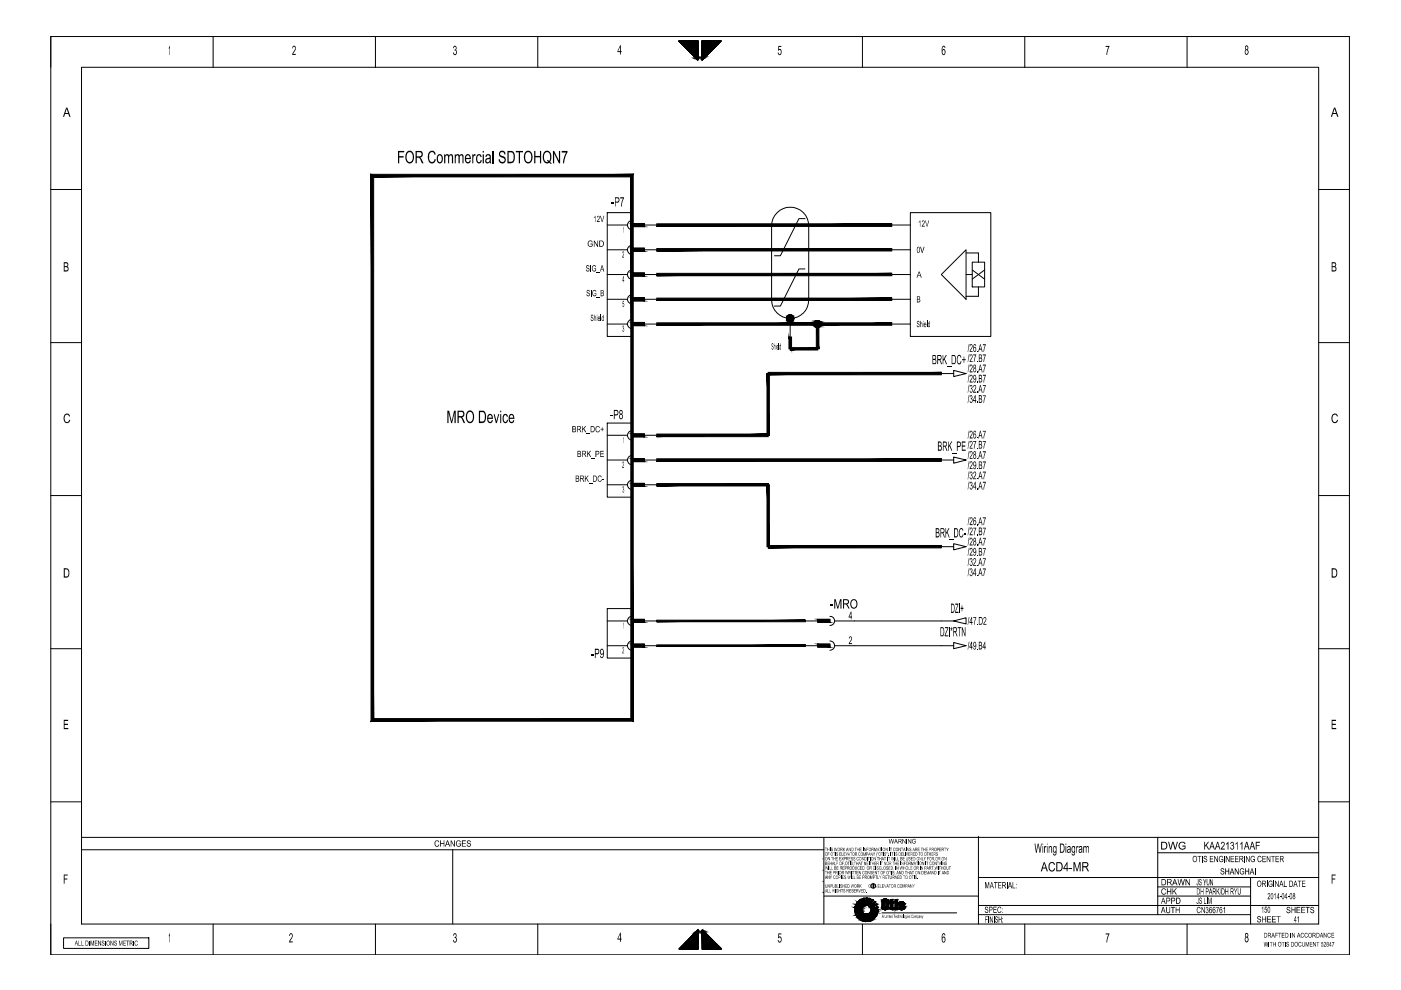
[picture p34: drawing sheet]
<svg xmlns="http://www.w3.org/2000/svg" width="297mm" height="210mm" viewBox="0 0 297 210" stroke-linecap="round" stroke-linejoin="round" font-family="sans-serif">
<!-- layer: LEVEL1 -->
<g fill="none" stroke="#000" stroke-width=".21">
<path d="M10.8 7.7h275.3v194.7h-275.3zM17.3 14.3h262.3v181.6h-262.3zM45.2 7.7v6.6M79.6 7.7v6.6M114 7.7v6.6M182.9 7.7v6.6M217.3 7.7v6.6M251.7 7.7v6.6M10.8 40.2h6.5M128.7 45.1h5.3v26.2h-5.3zM128.7 47.7h4.3M128.7 53h4.3"/>
<path d="M128.7 58.2h4.3M134 47.4h2.6v.6h-2.6zM134 52.6h2.6v.7h-2.6zM134 57.9h2.6v.6h-2.6zM134 57.2a.97 .97 0 0 0-1 1 .97 .97 0 0 0 1 1M134 52a.97 .97 0 0 0-1 1 .97 .97 0 0 0 1 .9M134 46.7a1 1 0 0 0-1 1 1 1 0 0 0 1 1M136.6 47.7h2.6M136.6 53h2.6M136.6 58.2h2.6M164.8 45.1a3.9 3.9 0 0 1 4.2-.9 3.9 3.9 0 0 1 2.5 3.6v15.8a3.9 3.9 0 0 1-4 3.9 3.9 3.9 0 0 1-3.9-3.9v-15.8a3.7 3.7 0 0 1 1.2-2.7zM170.7 57h-1.3l-3.9 7.9h-1.4"/>
<path d="M170.7 46.4h-1.3l-3.9 7.8h-1.3M189.1 47.7h3.9M189.1 53h3.9M189.1 58.2h3.9M193 45.1h17.1v26.2h-17.1zM199.6 58.2l5.2-5.2v10.5zM204.8 53.6h2.6v2M204.8 58.2h1.3M206.1 55.6h2.7v5.2h-2.7zM206.1 57.2l2.7 2M208.8 57.2l-2.7 2M279.6 40.2h6.5"/>
<path d="M10.8 72.6h6.5M128.7 68.7h4.3M128.7 63.5h4.3M134 63.1h2.6v.7h-2.6zM134 67.7a.97 .97 0 0 0-1 1 .97 .97 0 0 0 1 1M134 62.5a.97 .97 0 0 0-1 1 .97 .97 0 0 0 1 .9M134 68.4h2.6v.6h-2.6zM136.6 68.7h2.6M136.6 63.5h2.6M167.5 67.5v4M189.1 68.7h3.9M189.1 63.5h3.9"/>
<path d="M199.6 79.2h2.6M202.2 78.5l2.6 .7-2.6 .6zM207.4 60.8v2h-2.6M279.6 72.6h6.5M128.7 89.7h5.3v15.7h-5.3zM128.7 97.5h4.3M128.7 92.3h4.3M134 96.6a1 1 0 0 0-1 1 1 1 0 0 0 1 1M134 91.3a1 1 0 0 0-1 1 1 1 0 0 0 1 1M134 92h2.6v.6h-2.6zM134 97.2h2.6v.7h-2.6zM136.6 97.5h2.6"/>
<path d="M136.6 92.3h2.6M199.6 97.5h2.6M202.2 96.9l2.6 .6-2.6 .7zM10.8 105.1h6.5M128.7 102.8h4.3M134 101.8a1 1 0 0 0-1 1 1 1 0 0 0 1 1M134 102.5h2.6v.6h-2.6zM136.6 102.8h2.6M199.6 115.9h2.6M202.2 115.3l2.6 .6-2.6 .7zM279.6 105.1h6.5M10.8 137.5h6.5"/>
<path d="M128.7 129h5.3v10.5h-5.3zM128.7 136.9h4.3M128.7 131.7h4.3M134 135.9a1 1 0 0 0-1 1 1 1 0 0 0 1 1M134 130.7a.97 .97 0 0 0-1 1 .97 .97 0 0 0 1 .9M134 131.3h2.6v.7h-2.6zM134 136.6h2.6v.6h-2.6zM136.6 136.9h2.6M136.6 131.7h2.6M170.7 136.9h2.7M170.7 131.7h2.7M173.4 131.3h2.6v.7h-2.6z"/>
<path d="M173.4 136.6h2.6v.6h-2.6zM176 130.7a.97 .97 0 0 1 1 1 .97 .97 0 0 1-1 .9M176 135.9a1 1 0 0 1 1 1 1 1 0 0 1-1 1M177 131.7h25.2l2.6-.7v1.3l-2.6-.6M177 136.9h25.2M202.2 136.2l2.6 .7-2.6 .6zM279.6 137.5h6.5M10.8 170h6.5M17.3 177.5h262.3M174.7 177.5v18.4M207.4 177.3v18.6M245.5 177.5v16.4"/>
<path d="M279.6 170h6.5M13.5 198.8h18.1v2.3h-18.1zM17.3 180.2h157.4M45.2 195.9v6.5M79.6 195.9v6.5M96 180.2v15.7M114 195.9v6.5M174.5 182.1h.1M174.5 184.5h.1M174.5 186.9h.1M174.5 189.2h.1M174.7 190h32.7"/>
<path d="M181.2 192.7h1.2l-1.2 .1zM181.2 192.8l1.2-.1 .3 .1zM181.2 192.8h1.5zM181.2 192.9h1.1l-1.1 .1zM181.2 192.9l1.5-.1zM181.2 193.3l1.1-.4 .5 .2zM181.2 193.3l1.6-.2-.5 .2zM181.2 193.3h1.1l-1 .1zM181.3 192.4l1.1 .3h-1.2v.3l1.1-.1-1.1 .4M181.3 192.3l1.3 .1h-1.3zM181.3 192.4l1.5 .1zM181.3 192.4l1.5 .1-.4 .2z"/>
<path d="M181.3 193.4l1-.1-1 .2zM181.3 193.6l1-.3-.8 .6M181.3 193.5l1-.2-1 .3zM181.4 192l-.1 .3zM181.4 192l1.2 .4-1.3-.1zM181.5 193.9l1.4-.5-.5 .3zM181.5 193.9l.8-.6 .6 .1zM181.5 193.9l.9-.2-.9 .3zM181.5 191.8l1.1 .6-1.2-.4M181.5 191.8l1.2 .4-.1 .2zM181.5 194l.9-.3zM181.5 194.1l.9-.4-.8 .5z"/>
<path d="M181.6 194.2l.8-.5-.6 .7M181.7 191.5l-.2 .2zM181.7 191.5l-.2 .3zM181.7 191.5l1 .7-1.2-.4zM181.8 194.4l1.6-.6zM181.8 194.4l.8-.3-.7 .5zM181.8 191.3l.9 .9-1-.7M181.8 191.3l.3-.3 .9 .9zM181.8 191.3l1.2 .6-.3 .3zM181.9 194.6l.7-.5-.6 .5zM181.9 191.2l-.1 .1 .3-.3zM182 194.6l.6-.5-.5 .6z"/>
<path d="M182.1 194.7l.5-.6-.3 .8M182.1 191l-.2 .2zM182.3 194.9l.6-.5zM182.3 190.8l.7 1.1-.9-.9M182.3 190.8l.3-.1zM182.3 190.8l.3-.1 .7 1.2zM182.3 190.8l1 1.1h-.3zM182.3 192.9l.4-.1 .1 .3zM182.3 193.3l.5-.2 .1 .3zM182.3 194.9l.6-.5-.4 .6zM182.4 192.7l.4-.2-.1 .3zM182.4 190.8l.2-.1z"/>
<path d="M182.4 193.7l.7-.1 .3 .2zM182.4 193.7l.5-.3 .2 .2zM182.4 193.7l1 .1-1.6 .6zM182.6 192.4l.4-.2-.2 .3zM182.6 195.1l.3-.7-.1 .8M182.6 194.1l2.7-.1 .4 .3zM182.6 194.1l3.3-.1zM182.6 194.1l1.1-.3 2.2 .2zM182.6 194.1l.8-.3h.3zM182.6 194.1l3.1 .2-2.8 .1zM182.6 194.1l.3 .3-.6 .5zM182.7 192.2l.3-.3 .2 .1z"/>
<path d="M182.7 192.2l.5-.2zM182.7 192.2h.3l-.4 .2zM182.9 195.9v6.5M182.9 190.5l.4 1.4-.7-1.2M182.9 190.5h.3zM182.9 190.5h.3l.4 1.4zM182.9 190.5l.7 1.4h-.3zM182.9 194.4h2l-.5 .2zM182.9 194.4l2.8-.1zM182.9 194.4l-.3 .7-.1-.1zM182.9 194.4l1.5 .2h-1zM182.9 194.4l.5 .2-.6 .6z"/>
<path d="M183 190.5h.2zM183 191.9h.5zM183.3 195.3l.1-.7 .1 .7h.5l-.1-.7 .2 .7M183.3 191.9h.6zM183.4 194.6h1zM183.4 194.6l-.4 .6h-.2zM183.4 194.6l-.3 .7-.1-.1zM183.4 194.6l-.1 .7h-.2zM183.4 194.6h.5l-.4 .7zM183.5 195.3h.5zM183.5 195.3l.3 .1zM183.6 190.4v1.5l-.4-1.4"/>
<path d="M183.6 190.4h.2zM183.6 190.4h.2l-.2 1.5zM183.6 190.4h.3v1.5M183.7 193.8h2.3zM183.7 193.8h2.3l-.1 .2zM183.8 190.4l-.2 1.5zM183.9 190.4v1.5h-.3zM183.9 194.6h.5l.2 .6zM183.9 194.6l.7 .6-.5 .1zM183.9 194.6l.1 .7h-.5zM183.9 191.9l.2 .1M184 193.8l.2-.1 1.8 .1z"/>
<path d="M184.1 195.3l.4-.1zM184.1 195.3l.5-.1zM184.2 190.5l-.3 1.4zM184.2 193.7l.3-.2h1.6zM184.2 193.7l1.9-.2-.1 .3zM184.2 190.5l-.3 1.4M184.3 190.5l-.4 1.4zM184.3 192.2l1.3-1zM184.3 192.2l1.2-1zM184.3 192.2l1.3-.9zM184.4 192.2l1.2-.9zM184.4 194.6l.5-.2 .3 .4z"/>
<path d="M184.4 194.6l.8 .2-.4 .3zM184.4 190.5l-.5 1.4zM184.5 190.5l-.6 1.4zM184.5 190.5l-.5 1.4zM184.5 190.5l-.4 1.5zM184.5 193.5l1.7-.2-.5 .1zM184.5 193.5l1.2-.1 .4 .1zM184.5 190.5l-.4 1.5M184.5 192.4l1.4-.6zM184.5 192.4l1.4-.7zM184.6 192.4l1.3-.6zM184.6 192.6l1.6-.2z"/>
<path d="M184.6 192.6l1.5-.3zM184.6 193.2l1.6-.3v.2zM184.6 193.2l1.6-.1v.2zM184.6 193.2l1.6 .1-1.7 .2zM184.6 192.6l.1 .1M184.7 192.9h1.5l-.1 .5M184.7 192.7l1.5-.3zM184.7 192.9h1.5l-1.6 .3zM184.8 195.1l-.4-.5 .2 .6M184.8 195.1l.3-.2zM184.8 195.1l.4-.3zM184.9 194.4l.8-.1-.1 .1z"/>
<path d="M184.9 194.4h.7l-.3 .3zM184.9 190.7l-.8 1.3zM184.9 190.7l-.8 1.3M185 190.8l-.9 1.2zM185.1 190.8l-1 1.2zM185.1 190.8l-.9 1.3zM185.1 190.8l-.8 1.3zM185.1 190.8l-.8 1.3M185.3 194.7l-.4-.3 .3 .4M185.3 194h.6l-.1 .1zM185.5 191.1l-1.2 1.1M185.6 194.4l-.3 .3z"/>
<path d="M185.6 191.3l-1.1 1M185.7 193.4l.5-.1-.1 .1zM185.8 194.1l-.5-.1 .4 .3M185.9 191.6l-1.4 .8M185.9 191.8l-1.3 .7M186.1 193.4h-.4l.4 .1M186.1 192.3l.1 .1M186.1 192.3l-1.5 .3M186.2 192.4l-1.6 .2 1.6-.2M186.2 192.4l-1.5 .3M187 192.4l.2 .3M187 191h1.4z"/>
<path d="M187 191.1h.6zM187 191.1l.6-.1zM187 191.1l.6-.1-.6 .1M187 191.1l.7-.1zM187 191h.7zM187 191.1h.5h-.5M187 191.1h.6h-.6M187 191.1h.5zM187 192.4h.5h-.5M187 192.4l.5-1.3-.5 1.3M187 191.1h.5l-.5 1.3zM187 192.4h.5z"/>
<path d="M187 192.4h.6zM187 192.5h.7h-.7M187 192.5h.7zM187 192.5h.6zM187 192.5l.6-.1zM187 192.5l.6-.1-.6 .1M187 192.5h1.4zM187 191.1v1.3M187 193.5h15.8M187 192.6l.5-.3-.3 .4M187 190.9h1.3zM187 192.6l1.4-.1z"/>
<path d="M187 192.6h1.3zM187.1 190.9h1.2zM187.1 192.6h1.2zM187.1 192.6l1.1 .1zM187.1 190.8h1.1zM187.1 192.7h1.1zM187.2 190.8l.3 .4-.5-.3M187.2 190.8l-.2 .3M187.2 190.8l.9-.1zM187.2 190.8h1zM187.2 192.7h1zM187.3 190.7h.7z"/>
<path d="M187.3 190.7h.8zM187.3 192.8l.9-.1zM187.3 192.8h.8zM187.3 192.8h.7zM187.4 190.7h.6M187.4 192.8h.6M187.4 190.7l.4-.1zM187.4 190.7h.6zM187.4 192.8h.6zM187.4 192.8l.4 .1zM187.5 191.1l.1-.1 .2 .1v1.3M187.5 191.1v1.3l.3 .1v-.1"/>
<path d="M187.5 190.6h.3zM187.5 191.1v1.3h-.5zM187.5 192.9h.3zM187.6 191.1h-.6h.6M187.6 192.4h-.6h.6M187.6 190.6h.2zM187.6 192.9h.2zM187.7 191h.7zM187.7 191h-.7h.7M187.7 192.5h.7zM187.7 192.5l.7-.1zM187.8 192.4h.6z"/>
<path d="M187.8 191.1l.6-.1zM187.8 191.1h.6h-.6M187.8 191.1h.6zM187.8 192.4h.6h-.6M187.8 191.1h.6l-.6 1.3zM188.2 190.8l-.4 .4 .5-.3M188.2 190.8l.1 .1M188.3 190.9l.1 .2M188.3 192.6l-.1 .1M188.4 191h-.7h.7M188.4 191l-.6 .1 .6-.1M188.4 191.1h-.6h.6"/>
<path d="M188.4 192.4h-.6h.6M188.4 192.4l-.7 .1 .7-.1M188.4 192.4l-.1 .2-.5-.3 .4 .4M188.4 191.1l-.6 1.3 .6-1.3M188.4 191.1v1.3h-.6zM188.4 191.1v1.3M188.6 191.6l.9-.4zM188.6 191.2h.2l-.2 .4zM188.6 191.2v.4M188.6 191.6h.2M188.8 192.4h.4v.5M188.8 192.4l.2 .4 .2 .1"/>
<path d="M188.8 190.7h.5l-.5 .5zM188.8 191.2l.5-.5v.5zM188.8 191.2h.5l-.7 .4zM188.8 191.6l.7-.4-.2 .4zM188.8 191.6h.5l-.5 .8zM188.8 192.4l.5 .1zM188.8 192.4l.5 .1-.5 .1zM188.8 190.7v.5h-.2M188.8 191.6v.8M188.8 190.7h.5v.5M188.8 192.6l.7-.1zM188.8 192.6l.6-.1z"/>
<path d="M188.8 192.6l.7-.1-.6 .2zM188.9 192.7l.6-.2-.5 .3zM189 192.8l.5-.3-.3 .4zM189.2 192.9h.3M189.3 191.6v.8h-.5zM189.3 191.2h.2M189.4 192.5h.1M189.5 191.2v.4h-.2zM189.5 192.5v.4h-.3zM189.5 191.6h-.2v.8M189.5 191.2v.4M189.5 192.5v.4"/>
<path d="M189.8 191.2h.5v1.7M189.8 190.7h.5v.4h-.5zM189.8 190.7h.5l-.5 .4zM189.8 191.1l.5-.4v.4zM189.8 191.2h.5l-.5 1.7zM189.8 191.2v1.7h.5M190.3 191.2v1.7h-.5zM190.5 192.4h.4a.22 .22 0 0 0 .2 .2 .22 .22 0 0 0 .3-.2M190.5 191.6h.5h-.5M190.5 191.6h.5zM190.5 191.7l.4-.1zM190.5 191.7l.4-.1-.4 .1"/>
<path d="M190.5 191.7h.4h-.4M190.5 191.7h.4zM190.5 191.7l.5 .1zM190.5 192.4h.4zM190.5 192.5l.4-.1-.4 .1M190.5 192.5l.4-.1zM190.5 192.5h.5zM190.5 192.4v.2M190.5 191.5v.4M190.5 191.6h.6h-.6M190.5 191.6h.6zM190.5 191.5l.6 .1z"/>
<path d="M190.5 191.5h1.3zM190.5 191.8h.5zM190.5 191.8h.5h-.5M190.5 191.9l.5-.1zM190.5 192.5h.5h-.5M190.5 192.5h.6zM190.5 192.6h1.3zM190.5 192.6h.6zM190.5 192.6l.6-.1zM190.5 192.6l.6-.1-.6 .1M190.6 191.5h1.2zM190.6 191.9l.4-.1z"/>
<path d="M190.6 192.7l1.2-.1zM190.6 192.7h1.1zM190.6 191.4h1.1zM190.6 191.4l1-.1zM190.6 191.4l1.1 .1zM190.6 192l.4-.2zM190.7 192l.7 .4M190.7 191.3h.9zM190.7 192l.3-.2zM190.7 192.7h1zM190.7 192.7h.9zM190.7 192.7l.9 .1z"/>
<path d="M190.7 191.3h.8zM190.7 192l.3-.2 .5 .3zM190.7 192l.8 .1zM190.7 192.8h.9zM190.7 192.8h.8zM190.8 192.1h.8zM190.8 192.1h.8l-.3 .2zM190.8 191.3h.6zM190.8 191.3h.7zM190.8 192.8h.7zM190.9 192.8h.5M190.9 191.3h.5"/>
<path d="M190.9 191.3h.5zM190.9 192.8h.6zM190.9 192.8h.5zM190.9 191.7h-.4h.4M191 191.2h.3zM191 191.2l.4 .1zM191 192.9l.4-.1zM191 192.9h.3zM191 191.8l-.3 .2 .3-.2M191.1 191.2h.1zM191.1 191.2h.2zM191.1 192.9h.2z"/>
<path d="M191.1 192.9h.1zM191.1 191.6l.7-.1zM191.1 192.6l.7-.1zM191.2 191.6l.6-.1zM191.2 192.5h.6zM191.2 191.6h.6zM191.3 191.6h.5zM191.3 192.3l.5-.1zM191.3 192.3l.4-.1zM191.3 192.3l.3-.2zM191.3 192.3h.5zM191.3 192.5h.5z"/>
<path d="M191.3 192.4h.5zM191.4 191.6h.4zM191.4 191.7h.4zM191.4 192.4h.4zM191.4 192.4h.4h-.4M191.4 192.4l.4 .1zM191.6 192.1l-.3 .4 .5-.3M191.8 192.2v.4M191.8 191.5v.2h-.4l-.2-.1h-.3l.9 .6M191.8 191.5l-.6 .1 .6-.1M191.8 191.6h-.5h.5M191.8 192.5h-.6h.6"/>
<path d="M191.8 191.6h-.4h.4M191.8 192.4h-.4h.4M191.8 192.5h-.5h.5M207.4 193.9h57.7M207.4 192h72.2M207.4 186.1h72.2M217.3 195.9v6.5M245.5 180.8h34.1M245.5 190h19.6M245.5 188h19.6M251.7 195.9v6.5M265.1 186.1v9.8"/>
<circle cx="167.5" cy="67.5" r=".79"/>
<circle cx="185.1" cy="187.8" r=".5"/>
</g>
<g fill="#000" stroke="#000" stroke-width=".21">
<path d="M167 68.1h1.1l-.3 .1zM167.2 66.8h.6zM181.3 192.2v.1zM181.4 192l-.1 .2zM181.5 191.7v.1zM181.7 191.5l-.1 .1zM181.7 191.5l-.2 .2zM181.9 191.2l-.1 .1zM182 191.1l-.1 .1zM182.1 191l-.1 .1zM182.1 191l-.2 .2zM182.3 190.8h.1z"/>
<path d="M182.4 190.8l.2-.1zM183 190.5h.1zM183.6 190.4h.2l-.2 1.5zM183.6 190.4h.2zM183.8 190.4l-.2 1.5zM184.2 190.5l-.3 1.4zM184.1 195.3h.2zM184.4 190.5l-.5 1.4zM184.3 190.5l-.4 1.4zM184.3 195.3l.2-.1zM184.5 190.5l-.6 1.4zM184.5 190.5l-.5 1.4z"/>
<path d="M184.7 192.9h1.5l-1.6 .3zM184.9 190.8l-.8 1.2zM184.8 195.1l.1-.1zM185 190.8l-.9 1.2zM185.1 190.8l-1 1.2zM185.1 190.8l-.9 1.2zM185.1 190.8l-.9 1.3zM184.9 195l.2-.1zM185.5 194.6l-.2 .1zM185.6 194.4l-.1 .2zM185.7 193.4l.5-.1-.1 .1zM187 191h1.4z"/>
<path d="M187 191h.7zM187 192.5h1.4zM187 192.6h.3zM187 190.9h1.3zM187 192.6h1.3zM187.1 190.8l.2 .1zM187.1 190.9h1.2zM187.1 192.6h1.2zM187.1 192.6l1.1 .1zM187.1 190.8h1.1zM187.1 192.7h1.1zM187.1 190.8h.2z"/>
<path d="M187.2 192.7h1zM187.2 190.8l.9-.1zM187.3 192.8h.8zM187.3 192.8h.7zM187.3 190.7h.7zM187.4 192.8h.6zM187.4 192.8l.4 .1zM187 192.6l.5-.3-.2 .3zM187.4 190.7l.4-.1zM187 191.1l.6-.1zM187.5 191.1l-.5 1.3zM187.5 192.9h.3z"/>
<path d="M187.5 190.6h.3zM187 192.5h.7zM187.6 192.9h.2zM187.6 190.6h.2zM187.7 192.5h.7zM187.8 192.3l.5 .3h-.2zM187.4 190.7h.6zM187.3 190.7h.8zM188.1 192.6h.2zM188.1 190.8l.2 .1zM187.2 190.8h1zM188.1 190.8h.2z"/>
<path d="M187.3 192.8l.9-.1zM187.7 191h.7zM187.8 192.4h.6zM187.8 192.5l.6-.1zM187.7 192.5l.7-.1zM187 192.6l1.4-.1zM188.4 191.1l-.6 1.3zM188.6 191.2h.2l-.2 .4zM188.8 190.7h.5l-.5 .5zM188.8 191.2h.5l-.7 .4zM188.8 191.6h.5l-.5 .8zM188.8 192.7h.4v.1z"/>
<path d="M188.8 191.2l.5-.5v.5zM188.6 191.6l.9-.4zM188.8 192.6l.7-.1zM188.8 191.6l.7-.4-.2 .4zM189.5 191.2v.4h-.2zM189.5 192.5v.4h-.3zM189.8 190.7h.5l-.5 .4zM189.8 191.2h.5l-.5 1.7zM189.8 191.1l.5-.4v.4zM190.3 191.2v1.7h-.5zM190.5 191.7h.4zM190.5 192.4h.4z"/>
<path d="M190.5 191.5h1.3zM190.5 192.6h1.3zM190.6 191.5h1.2zM190.6 192.7h1.1zM190.6 191.4l1.1 .1zM190.6 191.4l1-.1zM190.7 192.7h.9zM190.7 192.7l.9 .1zM190.7 191.3h.9zM190.7 192l.8 .1zM190.7 192.8h.9zM190.7 192.8h.8z"/>
<path d="M190.8 192.1h.8zM190.7 191.3h.8zM190.8 192.8h.7zM190.8 191.3h.6zM190.9 192.8h.5zM191 191.2l.4 .1zM190.9 191.3h.5zM190.5 192.6l.6-.1zM191 192.9h.3zM190.5 191.6h.6zM190.7 192l.3-.2zM191.1 191.2h.2z"/>
<path d="M191 191.2h.3zM191.1 192.9h.1zM190.5 192.6h.6zM191.1 191.2h.1zM191.1 192.9h.2zM191.4 191.7h.4zM191.4 192.4h.4zM190.8 191.3h.7zM191 192.9l.4-.1zM190.9 192.8h.6zM191.6 192.2h.2zM191.6 192.2h.1z"/>
<path d="M190.6 191.4h1.1zM191.3 192.3l.4-.1zM191.3 192.3l.3-.2zM190.7 192.7h1zM191.1 191.6l.7-.1zM191.2 191.6l.6-.1zM191.2 192.5h.6zM191.2 192.6l.6-.1zM190.6 192.7l1.2-.1zM191.4 191.7l.4-.1z"/>
<path d="M144 8.6l-.1 .1 4.1 4zM143.9 8.7l4.1 4h-.1z"/>
<path d="M147.9 8.7v4h.2zM147.9 8.7h.2v4z"/>
<path d="M143.9 8.7h4.1v-.1zM143.9 8.6h4.1l-4.1 .1z"/>
<path d="M144 8.8h4v-.1zM144 8.7h4l-4 .1z"/>
<path d="M144.1 8.9h3.9v-.1zM144.1 8.8h3.9l-3.9 .1z"/>
<path d="M144.2 9h3.8v-.2zM144.2 8.8h3.8l-3.8 .2z"/>
<path d="M144.3 9.1h3.7v-.2zM144.3 8.9h3.7l-3.7 .2z"/>
<path d="M144.4 9.1h3.6v-.1zM144.4 9h3.6l-3.6 .1z"/>
<path d="M144.5 9.2l3.5-.1zM144.5 9.1h3.5z"/>
<path d="M144.5 9.3l3.5-.1zM144.5 9.2h3.5z"/>
<path d="M144.6 9.4l3.4-.1zM144.6 9.3h3.4z"/>
<path d="M144.7 9.4h3.3v-.1zM144.7 9.3h3.3l-3.3 .1z"/>
<path d="M144.8 9.5h3.2v-.1zM144.8 9.4h3.2l-3.2 .1z"/>
<path d="M144.8 9.6h3.2v-.1zM144.8 9.5h3.2l-3.2 .1z"/>
<path d="M144.9 9.7h3.1v-.1zM144.9 9.6h3.1l-3.1 .1z"/>
<path d="M145 9.8h3v-.1zM145 9.7h3l-3 .1z"/>
<path d="M145.1 9.9h2.9v-.2zM145.1 9.7h2.9l-2.9 .2z"/>
<path d="M145.2 9.9h2.8v-.1zM145.2 9.8h2.8l-2.8 .1z"/>
<path d="M145.3 10l2.7-.1zM145.3 9.9h2.7z"/>
<path d="M145.3 10.1l2.7-.1zM145.3 10h2.7z"/>
<path d="M145.4 10.2l2.6-.1zM145.4 10.1h2.6z"/>
<path d="M145.5 10.2h2.5v-.1zM145.5 10.1h2.5l-2.5 .1z"/>
<path d="M145.6 10.3h2.4v-.1zM145.6 10.2h2.4l-2.4 .1z"/>
<path d="M145.6 10.4h2.4v-.1zM145.6 10.3h2.4l-2.4 .1z"/>
<path d="M145.7 10.5h2.3v-.1zM145.7 10.4h2.3l-2.3 .1z"/>
<path d="M145.8 10.6h2.2v-.1zM145.8 10.5h2.2l-2.2 .1z"/>
<path d="M145.9 10.7h2.1v-.2zM145.9 10.5h2.1l-2.1 .2z"/>
<path d="M146 10.8h2v-.2zM146 10.6h2l-2 .2z"/>
<path d="M146.1 10.8l1.9-.1zM146.1 10.7h1.9z"/>
<path d="M146.1 10.9l1.9-.1zM146.1 10.8h1.9z"/>
<path d="M146.2 11l1.8-.1zM146.2 10.9h1.8z"/>
<path d="M146.3 11h1.7v-.1zM146.3 10.9h1.7l-1.7 .1z"/>
<path d="M146.4 11.1h1.6v-.1zM146.4 11h1.6l-1.6 .1z"/>
<path d="M146.4 11.2h1.6v-.1zM146.4 11.1h1.6l-1.6 .1z"/>
<path d="M146.5 11.3h1.5v-.1zM146.5 11.2h1.5l-1.5 .1z"/>
<path d="M146.6 11.4h1.4v-.1zM146.6 11.3h1.4l-1.4 .1z"/>
<path d="M146.7 11.5h1.3v-.2zM146.7 11.3h1.3l-1.3 .2z"/>
<path d="M146.8 11.5l1.2-.1zM146.8 11.4h1.2z"/>
<path d="M146.9 11.6l1.1-.1zM146.9 11.5h1.1z"/>
<path d="M147 11.7l1-.1zM147 11.6h1z"/>
<path d="M147 11.8h1v-.2zM147 11.6h1l-1 .2z"/>
<path d="M147.1 11.9h.9v-.2zM147.1 11.7h.9l-.9 .2z"/>
<path d="M147.2 11.9h.8v-.1zM147.2 11.8h.8l-.8 .1z"/>
<path d="M147.2 12h.8v-.1zM147.2 11.9h.8l-.8 .1z"/>
<path d="M147.3 12.1h.7v-.1zM147.3 12h.7l-.7 .1z"/>
<path d="M147.4 12.2h.6v-.1zM147.4 12.1h.6l-.6 .1z"/>
<path d="M147.5 12.3h.5v-.2zM147.5 12.1h.5l-.5 .2z"/>
<path d="M147.6 12.3l.4-.1zM147.6 12.2h.4z"/>
<path d="M147.7 12.4l.3-.1zM147.7 12.3h.3z"/>
<path d="M147.7 12.5l.3-.1zM147.7 12.4h.3z"/>
<path d="M147.8 12.6l.2-.2zM147.8 12.4h.2l-.2 .2z"/>
<path d="M148 12.5l-.1 .2zM147.9 12.5v.2z"/>
<path d="M148.8 8.7v4h.1zM148.8 8.7h.1v4z"/>
<path d="M148.9 12.5v.2zM148.9 12.5v.2z"/>
<path d="M148.9 12.6l.1-.2zM148.9 12.4h.1l-.1 .2z"/>
<path d="M148.9 12.5l.2-.1zM148.9 12.4h.2z"/>
<path d="M148.9 12.4l.3-.1zM148.9 12.3h.3z"/>
<path d="M148.9 12.3l.4-.1zM148.9 12.2h.4z"/>
<path d="M148.9 12.3h.5v-.2zM148.9 12.1h.5l-.5 .2z"/>
<path d="M148.9 12.2h.6v-.1zM148.9 12.1h.6l-.6 .1z"/>
<path d="M148.9 12.1h.6v-.1zM148.9 12h.6l-.6 .1z"/>
<path d="M148.9 12h.7v-.1zM148.9 11.9h.7l-.7 .1z"/>
<path d="M148.9 11.9h.8v-.1zM148.9 11.8h.8l-.8 .1z"/>
<path d="M148.9 11.9h.8v-.2zM148.9 11.7h.8l-.8 .2z"/>
<path d="M148.9 11.8h.9v-.2zM148.9 11.6h.9l-.9 .2z"/>
<path d="M148.9 11.7l1-.1zM148.9 11.6h1z"/>
<path d="M148.9 11.6l1.1-.1zM148.9 11.5h1.1z"/>
<path d="M148.9 11.5l1.2-.1zM148.9 11.4h1.2z"/>
<path d="M148.9 11.5h1.3v-.2zM148.9 11.3h1.3l-1.3 .2z"/>
<path d="M148.9 11.4h1.3v-.1zM148.9 11.3h1.3l-1.3 .1z"/>
<path d="M148.9 11.3h1.4v-.1zM148.9 11.2h1.4l-1.4 .1z"/>
<path d="M148.9 11.2h1.5v-.1zM148.9 11.1h1.5l-1.5 .1z"/>
<path d="M148.9 11.1h1.6v-.1zM148.9 11h1.6l-1.6 .1z"/>
<path d="M148.9 11h1.7v-.1zM148.9 10.9h1.7l-1.7 .1z"/>
<path d="M148.9 11l1.7-.1zM148.9 10.9h1.7z"/>
<path d="M148.9 10.9l1.8-.1zM148.9 10.8h1.8z"/>
<path d="M148.9 10.8l1.9-.1zM148.9 10.7h1.9z"/>
<path d="M148.9 10.8h2v-.2zM148.9 10.6h2l-2 .2z"/>
<path d="M148.9 10.7h2.1v-.2zM148.9 10.5h2.1l-2.1 .2z"/>
<path d="M148.9 10.6h2.1v-.1zM148.9 10.5h2.1l-2.1 .1z"/>
<path d="M148.9 10.5h2.2v-.1zM148.9 10.4h2.2l-2.2 .1z"/>
<path d="M148.9 10.4h2.3v-.1zM148.9 10.3h2.3l-2.3 .1z"/>
<path d="M148.9 10.3h2.4v-.1zM148.9 10.2h2.4l-2.4 .1z"/>
<path d="M148.9 10.2h2.5v-.1zM148.9 10.1h2.5l-2.5 .1z"/>
<path d="M148.9 10.2l2.5-.1zM148.9 10.1h2.5z"/>
<path d="M148.9 10.1l2.6-.1zM148.9 10h2.6z"/>
<path d="M148.9 10l2.7-.1zM148.9 9.9h2.7z"/>
<path d="M148.9 9.9h2.8v-.1zM148.9 9.8h2.8l-2.8 .1z"/>
<path d="M148.9 9.9h2.9v-.2zM148.9 9.7h2.9l-2.9 .2z"/>
<path d="M148.9 9.8h2.9v-.1zM148.9 9.7h2.9l-2.9 .1z"/>
<path d="M148.9 9.7h3v-.1zM148.9 9.6h3l-3 .1z"/>
<path d="M148.9 9.6h3.1v-.1zM148.9 9.5h3.1l-3.1 .1z"/>
<path d="M148.9 9.5h3.2v-.1zM148.9 9.4h3.2l-3.2 .1z"/>
<path d="M148.9 9.4h3.3v-.1zM148.9 9.3h3.3l-3.3 .1z"/>
<path d="M148.9 9.4l3.3-.1zM148.9 9.3h3.3z"/>
<path d="M148.9 9.3l3.4-.1zM148.9 9.2h3.4z"/>
<path d="M148.9 9.2l3.5-.1zM148.9 9.1h3.5z"/>
<path d="M148.9 9.1h3.6v-.1zM148.9 9h3.6l-3.6 .1z"/>
<path d="M148.9 9.1h3.6v-.2zM148.9 8.9h3.6l-3.6 .2z"/>
<path d="M148.9 9h3.7v-.2zM148.9 8.8h3.7l-3.7 .2z"/>
<path d="M148.9 8.9h3.8v-.1zM148.9 8.8h3.8l-3.8 .1z"/>
<path d="M148.9 8.8h3.9v-.1zM148.9 8.7h3.9l-3.9 .1z"/>
<path d="M148.9 8.7h4v-.1zM148.9 8.6h4l-4 .1z"/>
<path d="M152.8 8.6l-3.9 4.1 4-4zM148.8 12.7l4-4.1-3.9 4.1z"/>
<path d="M134 47.4v.6h2.6zM134 47.4h2.6v.6z"/>
<path d="M134 52.6v.7h2.6zM134 52.6h2.6v.7z"/>
<path d="M134 57.9v.6h2.6zM134 57.9h2.6v.6z"/>
<path d="M139.2 47.5v.5l49.9-.5zM139.2 48l49.9-.5v.5z"/>
<path d="M139.2 52.7v.5l49.9-.5zM139.2 53.2l49.9-.5v.5z"/>
<path d="M139.2 58v.5l49.9-.5zM139.2 58.5l49.9-.5v.5z"/>
<path d="M134 63.1v.7h2.6zM134 63.1h2.6v.7z"/>
<path d="M134 68.4v.6h2.6zM134 68.4h2.6v.6z"/>
<path d="M139.2 63.2v.5l49.9-.5zM139.2 63.7l49.9-.5v.5z"/>
<path d="M162.9 79v.5l36.7-.5zM162.9 79.5l36.7-.5v.5z"/>
<path d="M166.8 67.2v.3h1.5zM166.8 67.2h1.4l.1 .3z"/>
<path d="M167 67l-.2 .2h1.4zM167 67h1.1l.1 .2z"/>
<path d="M166.8 67.5v.3h1.4zM166.8 67.5h1.5l-.1 .3z"/>
<path d="M167 67h1.1l-.9-.2zM167.2 66.8h.6l.3 .2z"/>
<path d="M166.8 67.8l.2 .3h1.1zM166.8 67.8h1.4l-.1 .3z"/>
<path d="M167 68.1l.2 .1h.6zM167.2 68.2h.6z"/>
<path d="M167.5 73.7v.5l5.9-.5zM167.5 74.2l5.9-.5v.5z"/>
<path d="M167.3 71.5l.5 2.5v-2.5zM167.3 71.5l.5 2.5h-.5z"/>
<path d="M173.1 68.7v5.3h.5zM173.1 68.7h.5v5.3z"/>
<path d="M139.2 69h34.2v-.5zM139.2 68.5h34.2l-34.2 .5z"/>
<path d="M173.4 69h15.7v-.5zM173.4 68.5h15.7l-15.7 .5z"/>
<path d="M134 92v.6h2.6zM134 92h2.6v.6z"/>
<path d="M134 97.2v.7h2.6zM134 97.2h2.6v.7z"/>
<path d="M139.2 92v.6l23.7-.6zM139.2 92.6l23.7-.6v.6z"/>
<path d="M139.2 97.3v.5l60.4-.5zM139.2 97.8l60.4-.5v.5z"/>
<path d="M162.6 79.2v13.1h.5zM162.6 79.2h.5v13.1z"/>
<path d="M134 102.5v.6h2.6zM134 102.5h2.6v.6z"/>
<path d="M139.2 102.5v.5l23.7-.5zM139.2 103l23.7-.5v.5z"/>
<path d="M162.9 115.7v.5l36.7-.5zM162.9 116.2l36.7-.5v.5z"/>
<path d="M162.6 102.8l.5 13.1v-13.1zM162.6 102.8l.5 13.1h-.5z"/>
<path d="M134 131.3v.7h2.6zM134 131.3h2.6v.7z"/>
<path d="M134 136.6v.6h2.6zM134 136.6h2.6v.6z"/>
<path d="M139.2 137.1h31.5v-.4zM139.2 136.7h31.5l-31.5 .4z"/>
<path d="M139.2 131.8h31.5v-.3zM139.2 131.5h31.5l-31.5 .3z"/>
<path d="M173.4 131.3l2.6 .7v-.7zM173.4 131.3l2.6 .7h-2.6z"/>
<path d="M173.4 136.6l2.6 .6v-.6zM173.4 136.6l2.6 .6h-2.6z"/>
<path d="M79.2 152.4l-.5 .5 55-.5zM78.7 152.9l55-.5 .6 .5zM133.7 37.5v114.9l.6 .5zM134.3 37v115.9l-.6-115.4zM79.2 37.5h54.5l.6-.5zM78.7 37h55.6l-55.1 .5zM78.7 37l.5 115.4v-114.9zM78.7 37l.5 115.4-.5 .5z"/>
<path d="M145.2 199.9v.2l2.8-.2zM145.2 200.1l2.8-.2v.2z"/>
<path d="M145.3 199.9v.1l2.7-.1zM145.3 200l2.7-.1v.1z"/>
<path d="M145.3 199.8h2.7zM145.3 199.9l2.7-.1z"/>
<path d="M145.4 199.7h2.6zM145.4 199.8l2.6-.1z"/>
<path d="M145.5 199.6h2.5zM145.5 199.7l2.5-.1z"/>
<path d="M145.6 199.6v.1l2.4-.1zM145.6 199.7l2.4-.1v.1z"/>
<path d="M145.7 199.5v.1l2.3-.1zM145.7 199.6l2.3-.1v.1z"/>
<path d="M145.8 199.4v.1l2.2-.1zM145.8 199.5l2.2-.1v.1z"/>
<path d="M145.9 199.3v.1l2.1-.1zM145.9 199.4l2.1-.1v.1z"/>
<path d="M145.9 199.2v.1l2.1-.1zM145.9 199.3l2.1-.1v.1z"/>
<path d="M146 199.1v.2l2-.2zM146 199.3l2-.2v.2z"/>
<path d="M146.1 199.1h1.9zM146.1 199.2l1.9-.1z"/>
<path d="M146.1 199h1.9zM146.1 199.1l1.9-.1z"/>
<path d="M146.2 198.9h1.8zM146.2 199l1.8-.1z"/>
<path d="M146.3 198.8h1.7zM146.3 198.9l1.7-.1z"/>
<path d="M146.4 198.8v.1l1.6-.1zM146.4 198.9l1.6-.1v.1z"/>
<path d="M146.5 198.7v.1l1.5-.1zM146.5 198.8l1.5-.1v.1z"/>
<path d="M146.6 198.6v.1l1.4-.1zM146.6 198.7l1.4-.1v.1z"/>
<path d="M146.7 198.5v.1l1.3-.1zM146.7 198.6l1.3-.1v.1z"/>
<path d="M146.7 198.4v.1l1.3-.1zM146.7 198.5l1.3-.1v.1z"/>
<path d="M146.8 198.3v.2l1.2-.2zM146.8 198.5l1.2-.2v.2z"/>
<path d="M146.9 198.3h1.1zM146.9 198.4l1.1-.1z"/>
<path d="M147 198.2h1zM147 198.3l1-.1z"/>
<path d="M147 198.1h1zM147 198.2l1-.1z"/>
<path d="M147.1 198v.2l.9-.2zM147.1 198.2l.9-.2v.2z"/>
<path d="M147.2 198v.1l.8-.1zM147.2 198.1l.8-.1v.1z"/>
<path d="M147.3 197.9v.1l.7-.1zM147.3 198l.7-.1v.1z"/>
<path d="M147.4 197.8v.1l.6-.1zM147.4 197.9l.6-.1v.1z"/>
<path d="M147.5 197.7v.1l.5-.1zM147.5 197.8l.5-.1v.1z"/>
<path d="M147.5 197.6v.1l.5-.1zM147.5 197.7l.5-.1v.1z"/>
<path d="M147.6 197.5v.2l.4-.2zM147.6 197.7l.4-.2v.2z"/>
<path d="M147.7 197.5h.3zM147.7 197.6l.3-.1z"/>
<path d="M147.8 197.4h.2zM147.8 197.5l.2-.1z"/>
<path d="M147.8 197.3h.2zM147.8 197.4l.2-.1z"/>
<path d="M147.9 197.2v.2zM148 197.2l-.1 .2z"/>
<path d="M148 197.2l.1 4zM148 197.2l.1 4z"/>
<path d="M148.9 197.2v.2zM149 197.2l-.1 .2z"/>
<path d="M148.9 197.3h.2zM148.9 197.4l.2-.1z"/>
<path d="M148.9 197.4h.3zM148.9 197.5l.3-.1z"/>
<path d="M148.9 197.5h.3zM148.9 197.6l.3-.1z"/>
<path d="M148.9 197.5v.2l.4-.2zM148.9 197.7l.4-.2v.2z"/>
<path d="M148.9 197.6v.1l.5-.1zM148.9 197.7l.5-.1v.1z"/>
<path d="M148.9 197.7v.1l.6-.1zM148.9 197.8l.6-.1v.1z"/>
<path d="M148.9 197.8v.1l.6-.1zM148.9 197.9l.6-.1v.1z"/>
<path d="M148.9 197.9v.1l.7-.1zM148.9 198l.7-.1v.1z"/>
<path d="M148.9 198v.1l.8-.1zM148.9 198.1l.8-.1v.1z"/>
<path d="M148.9 198v.2l.9-.2zM148.9 198.2l.9-.2v.2z"/>
<path d="M148.9 198.1h1zM148.9 198.2l1-.1z"/>
<path d="M148.9 198.2h1.1zM148.9 198.3l1.1-.1z"/>
<path d="M148.9 198.3h1.1zM148.9 198.4l1.1-.1z"/>
<path d="M148.9 198.3v.2l1.2-.2zM148.9 198.5l1.2-.2v.2z"/>
<path d="M148.9 198.4v.1l1.3-.1zM148.9 198.5l1.3-.1v.1z"/>
<path d="M148.9 198.5v.1l1.4-.1zM148.9 198.6l1.4-.1v.1z"/>
<path d="M148.9 198.6v.1l1.4-.1zM148.9 198.7l1.4-.1v.1z"/>
<path d="M148.9 198.7v.1l1.5-.1zM148.9 198.8l1.5-.1v.1z"/>
<path d="M148.9 198.8v.1l1.6-.1zM148.9 198.9l1.6-.1v.1z"/>
<path d="M148.9 198.8h1.7zM148.9 198.9l1.7-.1z"/>
<path d="M148.9 198.9h1.8zM148.9 199l1.8-.1z"/>
<path d="M148.9 199h1.9zM148.9 199.1l1.9-.1z"/>
<path d="M148.9 199.1h1.9zM148.9 199.2l1.9-.1z"/>
<path d="M148.9 199.1v.2l2-.2zM148.9 199.3l2-.2v.2z"/>
<path d="M148.9 199.2v.1l2.1-.1zM148.9 199.3l2.1-.1v.1z"/>
<path d="M148.9 199.3v.1l2.2-.1zM148.9 199.4l2.2-.1v.1z"/>
<path d="M148.9 199.4v.1l2.2-.1zM148.9 199.5l2.2-.1v.1z"/>
<path d="M148.9 199.5v.1l2.3-.1zM148.9 199.6l2.3-.1v.1z"/>
<path d="M148.9 199.6v.1l2.4-.1zM148.9 199.7l2.4-.1v.1z"/>
<path d="M148.9 199.6h2.5zM148.9 199.7l2.5-.1z"/>
<path d="M148.9 199.7h2.6zM148.9 199.8l2.6-.1z"/>
<path d="M148.9 199.8h2.7zM148.9 199.9l2.7-.1z"/>
<path d="M148.9 199.9v.1l2.7-.1zM148.9 200l2.7-.1v.1z"/>
<path d="M148.9 199.9v.2l2.8-.2zM148.9 200.1l2.8-.2v.2z"/>
<path d="M148.9 197.2v4zM148.9 197.2v4z"/>
<path d="M181.2 192.9h1.1zM181.2 192.9h1.1z"/>
<path d="M181.2 193.3h1.1zM181.3 193.3h1z"/>
<path d="M181.3 192.3v.1h1.3zM181.3 192.4h1.3z"/>
<path d="M181.3 192.4l1.5 .1zM181.6 192.5h1.2l-.4 .2z"/>
<path d="M181.4 192l-.1 .3h.9zM181.3 192.3l1.3 .1z"/>
<path d="M181.5 191.8l.6 .4h.6zM182.1 192.2h.6l-.1 .2z"/>
<path d="M181.7 191.5l-.2 .3h.6zM181.5 191.8h.6l.6 .4z"/>
<path d="M181.8 191.3l.8 .6h.4zM182.6 191.9h.4l-.3 .3z"/>
<path d="M182.1 191l-.3 .3h.5zM181.8 191.3h.5l.7 .6z"/>
<path d="M182.3 190.8l.7 1.1h.3zM183 191.9h.3z"/>
<path d="M181.8 193.1h1l-.5-.2zM181.2 193.3l.6-.2h1z"/>
<path d="M181.3 193.4l1-.1zM181.3 193.4h.7l-.7 .1z"/>
<path d="M181.3 193.5l1-.2zM181.3 193.5h.4l-.4 .1z"/>
<path d="M182.2 193.4h.7zM181.5 193.9l.7-.5h.7z"/>
<path d="M181.2 192.7h1.2zM181.2 192.7h1.1l-1.1 .1z"/>
<path d="M181.2 192.8h1.5l-.3-.1zM181.2 192.8h1.5z"/>
<path d="M181.5 193.9l.9-.2zM181.5 193.9h.3l-.3 .1z"/>
<path d="M181.5 194l.9-.3zM181.5 194h.3z"/>
<path d="M181.5 194.1l.9-.4zM181.5 194.1h.3l-.2 .1z"/>
<path d="M182.3 193.8h1.1zM182.3 193.8h1.1l-1.6 .6z"/>
<path d="M181.3 192.4h1.3zM181.3 192.4l1.5 .1z"/>
<path d="M182.3 190.8h.4l-.1-.1zM182.3 190.8h.4l.6 1.1z"/>
<path d="M181.8 194.4l.8-.3zM181.8 194.4h.2l-.1 .2z"/>
<path d="M181.9 194.6h.2l.5-.5zM181.9 194.6h.2z"/>
<path d="M182 194.6h.2l.4-.5zM182 194.6h.2z"/>
<path d="M182.6 194.1l.3 .2h2.8zM182.9 194.3h2.8z"/>
<path d="M182.6 194.1l-.1 .3h.4zM182.5 194.4h.4l-.6 .5z"/>
<path d="M182.7 192.2h.3zM182.7 192.2h.3l-.4 .2z"/>
<path d="M181.2 192.8h1.5zM181.2 192.8h1.5z"/>
<path d="M181.2 192.9l1.5-.1zM181.2 192.9h1.2z"/>
<path d="M182.3 192.9h.4v-.1zM182.3 192.9h.4l.1 .2z"/>
<path d="M181.2 193.3h1.2l.4-.2zM181.2 193.3h1.2z"/>
<path d="M182.3 193.3h.6l-.1-.2zM182.3 193.3l.6 .1z"/>
<path d="M182.4 192.7h.4v-.2zM182.4 192.7h.4l-.1 .1z"/>
<path d="M182.5 193.6h.6l-.2-.2zM182.5 193.6h.6l-.7 .1z"/>
<path d="M182 193.7h.4l.5-.3zM181.5 193.9l.9-.2z"/>
<path d="M182.9 190.5l.4 1.4h.3zM183.3 191.9h.3z"/>
<path d="M182.3 194.9l.6-.5zM182.3 194.9h.1z"/>
<path d="M182.3 194.9h.2l.4-.5zM182.3 194.9h.2z"/>
<path d="M182.9 194.4l-.4 .6h.1zM182.5 195h.1z"/>
<path d="M182.9 194.4l.4 .2h1.1zM183.3 194.6h1.1z"/>
<path d="M182.9 194.4v.2h.5zM182.9 194.6h.5l-.6 .6z"/>
<path d="M182.6 192.4h.3l.1-.2zM182.6 192.4h.3z"/>
<path d="M183 191.9l-.1 .1h.3zM182.7 192.2l.5-.2z"/>
<path d="M182.4 193.7h.8zM182.4 193.7l1 .1z"/>
<path d="M183 190.5h.2zM182.9 190.5h.2z"/>
<path d="M182.9 190.5h.3zM182.9 190.5h.3l.4 1.4z"/>
<path d="M182.7 192.2l.5-.2zM182.7 192.2h.4z"/>
<path d="M183.3 191.9h.6zM183.5 191.9h.4z"/>
<path d="M183.2 191.9h.3zM183 191.9h.5z"/>
<path d="M183.2 193.8h.5zM182.6 194.1l.6-.3h.5z"/>
<path d="M182.6 194.1l.8-.3zM181.8 194.4l.8-.3z"/>
<path d="M183.4 194.6l-.6 .6h.2zM182.8 195.2h.2z"/>
<path d="M183.4 194.6l-.4 .6h.1zM183 195.2l.1 .1z"/>
<path d="M183.4 194.6l-.3 .7h.2zM183.1 195.3h.2z"/>
<path d="M183.4 194.6h.5zM183.4 194.6h.5l-.4 .7z"/>
<path d="M183.5 195.3l.3 .1zM183.6 195.4h.2z"/>
<path d="M183 191.9h.5zM183 191.9h.4z"/>
<path d="M183.3 191.9h.4zM183.3 191.9h.6z"/>
<path d="M183.2 194h2.7l-2.2-.2zM182.6 194.1l3.3-.1z"/>
<path d="M183.9 190.4l-.3 1.5h.3zM183.6 191.9h.3z"/>
<path d="M183.9 194.6l.2 .6h.5zM184.1 195.2h.5l-.5 .1z"/>
<path d="M183.9 194.6l-.4 .7h.5zM183.5 195.3h.5z"/>
<path d="M183.5 195.3h.5zM183.5 195.3h.4z"/>
<path d="M184.1 193.8h1.9zM184 193.8h2z"/>
<path d="M184.4 194.6l.2 .2h.6zM184.6 194.8h.6l-.4 .3z"/>
<path d="M183.4 194.6h1zM183.4 194.6h.7z"/>
<path d="M183.9 194.6h.5zM183.9 194.6h.5l.2 .6z"/>
<path d="M184.4 193.5h1.7zM184.2 193.7l.2-.2h1.7z"/>
<path d="M184.6 193.2l1.6 .1zM184.6 193.3h1.6l-1.7 .2z"/>
<path d="M184.4 195.2h.2zM184.1 195.3l.4-.1z"/>
<path d="M184.9 194.4h.7zM185 194.4h.6l-.3 .3z"/>
<path d="M182.9 194.4h2zM182.9 194.4h1.9l-.4 .2z"/>
<path d="M184.4 194.6h.6l-.1-.2zM184.4 194.6h.6l.2 .2z"/>
<path d="M185.1 194.9l.1-.1zM184.8 195.1l.3-.2z"/>
<path d="M182.6 194.1h2.9zM182.6 194.1h2.9l.2 .2z"/>
<path d="M185.4 191.2h.1zM184.3 192.2l1.2-1z"/>
<path d="M185.4 191.2h.2zM184.3 192.2l1.3-1z"/>
<path d="M185.5 191.3h.1zM184.3 192.2l1.3-.9z"/>
<path d="M184.3 192.2l1.3-.9zM184.3 192.2h.2z"/>
<path d="M184.4 192.2l1.2-.9zM184.4 192.2h.1z"/>
<path d="M184.4 192.2l1.2-.9zM184.4 192.2h.1z"/>
<path d="M184.5 193.5h1.3zM184.5 193.5h1.6z"/>
<path d="M184.9 194.4l.8-.1zM184.9 194.4h.8z"/>
<path d="M183.3 194.4l2.4-.1zM182.9 194.4h2z"/>
<path d="M185.7 191.7h.2zM184.5 192.4l1.4-.7z"/>
<path d="M185.8 191.8h.1zM184.5 192.4l1.4-.6z"/>
<path d="M185.7 191.8l.2-.1zM184.5 192.4l1.4-.6z"/>
<path d="M184.5 192.4l1.4-.6zM184.5 192.4h.2z"/>
<path d="M184.5 192.4l1.4-.6zM184.5 192.4h.2z"/>
<path d="M184.6 192.4l1.3-.6zM184.6 192.4h.1z"/>
<path d="M185.3 194h.6zM185.3 194h.6l-.1 .1z"/>
<path d="M184.7 194h1.2zM182.6 194.1l2.7-.1z"/>
<path d="M184 193.8h2zM183.7 193.8h.8z"/>
<path d="M183.7 193.8h2.3zM183.7 193.8h2.3l-.1 .2z"/>
<path d="M184.2 193.7h1.8l.1-.2zM184.2 193.7l1.8 .1z"/>
<path d="M185.8 192.4h.4zM184.6 192.6l1.6-.2z"/>
<path d="M185.9 192.3h.2zM184.6 192.6l1.5-.3z"/>
<path d="M185.7 192.4h.5zM184.6 192.6l1.6-.2z"/>
<path d="M184.6 192.6l1.6-.2zM184.6 192.6h.4z"/>
<path d="M184.6 192.6l1.6-.2zM184.6 192.6h.3z"/>
<path d="M184.7 192.7l1.5-.3zM184.7 192.7h.2z"/>
<path d="M184.6 193.2h1.6v-.1zM184.6 193.2l1.6 .1z"/>
<path d="M184.7 193.4h1l.5-.1zM184.5 193.5l1.2-.1z"/>
<path d="M185.3 193.1h.9v-.2zM184.6 193.2l1.6-.1z"/>
<path d="M187 191.1h.6zM187 191.1h.6z"/>
<path d="M187 192.4h.5zM187 192.4h.5z"/>
<path d="M187 192.4h.5zM187 192.4h.5z"/>
<path d="M187 192.4h.5zM187 192.4h.5z"/>
<path d="M187 192.4h.6zM187 192.4h.6z"/>
<path d="M187 192.6l.3 .1zM187.1 192.7h.2z"/>
<path d="M187.1 190.8l.2 .1zM187 190.9h.3l.2 .3z"/>
<path d="M187.3 191.1h.2zM187 191.1h.5z"/>
<path d="M187.3 192.4h.2zM187 192.4h.5z"/>
<path d="M187.4 191.1h.2zM187 191.1h.6z"/>
<path d="M187.4 192.4h.2zM187 192.5l.6-.1z"/>
<path d="M187 191.1h.5zM187 191.1h.5z"/>
<path d="M187.5 191.1l-.5 1.3h.5zM187 192.4h.5z"/>
<path d="M187 191.1h.5zM187 191.1v1.3l.5-1.3z"/>
<path d="M187.3 192.4h.3zM187 192.4h.6z"/>
<path d="M187.3 191.1h.3zM187 191.1h.5z"/>
<path d="M187 191.1h.6zM187 191.1h.6z"/>
<path d="M187 192.4h.6zM187 192.4h.6z"/>
<path d="M187.4 192.4h.2zM187 192.5l.6-.1z"/>
<path d="M187 192.4h.6zM187 192.4h.6z"/>
<path d="M187.3 191.1h.3zM187 191.1h.6z"/>
<path d="M187.4 191.1l.2-.1zM187 191.1h.6z"/>
<path d="M187.5 192.5h.1zM187 192.5h.6z"/>
<path d="M187.5 192.5l.1-.1zM187 192.5h.6z"/>
<path d="M187.5 192.5h.2zM187 192.5h.7z"/>
<path d="M187 191h.7zM187 191h.7z"/>
<path d="M187.8 191.1h.6zM187.8 191.1h.6z"/>
<path d="M187.8 192.4h.6zM187.8 192.4h.6z"/>
<path d="M187.8 191.1h.6zM187.8 191.1h.6z"/>
<path d="M188.1 192.6l.2 .1zM188.1 192.7h.2z"/>
<path d="M188.1 190.8l.2 .1zM188.1 190.9h.2l-.5 .3z"/>
<path d="M187.7 191h.7zM187.7 191h.1z"/>
<path d="M187.7 191h.7zM187.7 191h.2z"/>
<path d="M187.8 191h.6zM187.8 191h.1z"/>
<path d="M187.8 191h.6zM187.8 191h.1z"/>
<path d="M187.8 191.1l.6-.1zM187.8 191.1h.1z"/>
<path d="M187.8 191.1l.6-.1zM187.8 191.1h.6z"/>
<path d="M187.8 191.1h.6zM187.8 191.1h.5z"/>
<path d="M187.8 191.1h.6zM187.8 191.1h.3z"/>
<path d="M187.8 191.1h.6zM187.8 191.1h.2z"/>
<path d="M187.8 191.1h.6zM187.8 191.1h.6z"/>
<path d="M187.8 192.4h.6zM187.8 192.4h.3z"/>
<path d="M187.8 192.4h.6zM187.8 192.4h.1z"/>
<path d="M187.7 192.5l.7-.1zM187.7 192.5h.7z"/>
<path d="M187.8 191.1h.6zM187.8 191.1h.6z"/>
<path d="M187.8 191.1h.6zM187.8 191.1h.6l-.6 1.3z"/>
<path d="M188.4 191.1l-.6 1.3h.6zM187.8 192.4h.6z"/>
<path d="M187.8 192.4h.6zM187.8 192.4h.6z"/>
<path d="M187.8 192.4h.6zM187.8 192.4h.3z"/>
<path d="M187.8 192.4h.6zM187.8 192.4h.2z"/>
<path d="M187.8 192.4h.6zM187.8 192.4h.2z"/>
<path d="M187.8 192.4h.6zM187.8 192.4h.6z"/>
<path d="M188.8 192.4l.5 .1zM188.8 192.5h.5l-.5 .1z"/>
<path d="M188.8 192.4v.3h.4zM188.8 192.4h.4v.3z"/>
<path d="M188.8 192.7l.4 .1zM189 192.8l.2 .1z"/>
<path d="M189.3 191.6l-.5 .8h.5zM188.8 192.4h.5z"/>
<path d="M188.8 192.4h.5zM188.8 192.4l.5 .1z"/>
<path d="M189.2 192.5h.2zM188.8 192.6l.6-.1z"/>
<path d="M189.3 192.5h.1zM188.8 192.6l.6-.1z"/>
<path d="M188.8 192.6l.7-.1zM188.8 192.6h.5l-.4 .1z"/>
<path d="M188.9 192.7l.6-.2zM188.9 192.7h.3z"/>
<path d="M189 192.8h.2l.3-.3zM189 192.8h.2z"/>
<path d="M190.5 191.7l.5 .1zM190.5 191.8h.5z"/>
<path d="M190.5 191.5l.6 .1zM190.5 191.6h.6z"/>
<path d="M190.5 192.5h.5zM190.5 192.5h.6z"/>
<path d="M190.6 191.7h.3zM190.5 191.7h.4z"/>
<path d="M190.6 192.4h.3zM190.5 192.5l.4-.1z"/>
<path d="M190.6 192.5h.4zM190.5 192.5h.5z"/>
<path d="M190.7 191.6h.3zM190.5 191.6h.5z"/>
<path d="M190.7 191.6h.4zM190.5 191.6h.6z"/>
<path d="M190.8 192.4h.1zM190.5 192.5l.4-.1z"/>
<path d="M190.8 191.6h.1zM190.5 191.7l.4-.1z"/>
<path d="M190.8 191.7h.1zM190.5 191.7h.4z"/>
<path d="M190.8 191.8h.2zM190.5 191.8h.5z"/>
<path d="M190.8 192.5h.2zM190.5 192.5h.5z"/>
<path d="M190.7 191.7l.2-.1zM190.5 191.7h.4z"/>
<path d="M190.5 191.6h.4zM190.5 191.6h.4z"/>
<path d="M190.8 191.7h.1zM190.5 191.7h.4z"/>
<path d="M190.5 191.7h.5zM190.5 191.7l.5 .1z"/>
<path d="M190.8 192.4h.1zM190.5 192.5l.4-.1z"/>
<path d="M190.5 192.5h.5zM190.5 192.5h.5z"/>
<path d="M190.5 191.6h.5zM190.5 191.6h.5z"/>
<path d="M190.8 191.8h.2zM190.5 191.8h.5z"/>
<path d="M190.8 192.5h.2zM190.5 192.5h.5z"/>
<path d="M190.5 192.5h.5zM190.5 192.5h.5z"/>
<path d="M190.8 191.6h.2zM190.5 191.6h.5z"/>
<path d="M190.9 191.6h.1zM190.5 191.6h.5z"/>
<path d="M190.5 191.6h.5zM190.5 191.6h.5z"/>
<path d="M190.5 191.8h.5zM190.5 191.8h.4z"/>
<path d="M190.5 191.9l.5-.1zM190.5 191.9h.3z"/>
<path d="M190.6 191.9l.4-.1zM190.6 191.9h.1z"/>
<path d="M190.6 192l.4-.2zM190.6 192h.1z"/>
<path d="M190.7 192h.8l-.5-.2zM190.7 192l.8 .1z"/>
<path d="M190.5 191.6h.6zM190.5 191.6h.5z"/>
<path d="M191 192.5h.1zM190.5 192.6l.6-.1z"/>
<path d="M190.5 192.5h.6zM190.5 192.5h.6z"/>
<path d="M190.9 191.6h.2zM190.5 191.6h.6z"/>
<path d="M191.2 191.6h.6zM191.3 191.6h.5z"/>
<path d="M191.3 191.6h.5zM191.3 191.6h.5z"/>
<path d="M191.4 192.4l.4 .1zM191.3 192.5h.5z"/>
<path d="M191.6 192.2h.2zM191.5 192.2h.3l-.5 .3z"/>
<path d="M190.8 192.1h.8zM190.8 192.1l.5 .2 .3-.2z"/>
<path d="M191.6 192.2h.1zM191.3 192.3l.4-.1z"/>
<path d="M191.5 192.2h.3zM191.3 192.3l.5-.1z"/>
<path d="M191.2 191.6l.6-.1zM191.2 191.6h.1z"/>
<path d="M191.2 191.6l.6-.1zM191.2 191.6h.6z"/>
<path d="M191.3 191.6h.5zM191.3 191.6h.4z"/>
<path d="M191.3 191.6h.5zM191.3 191.6h.2z"/>
<path d="M191.3 191.6h.5zM191.3 191.6h.2z"/>
<path d="M191.3 191.6h.5zM191.3 191.6h.5z"/>
<path d="M191.4 192.3l.4-.1zM191.3 192.3h.5z"/>
<path d="M191.3 192.3h.5zM191.3 192.3h.2z"/>
<path d="M191.3 192.3h.5zM191.3 192.3h.2z"/>
<path d="M191.3 192.4h.5zM191.3 192.4h.5z"/>
<path d="M191.3 192.5h.5zM191.2 192.5h.6z"/>
<path d="M191.2 192.5h.6zM191.2 192.5h.4z"/>
<path d="M191.2 192.5h.6zM191.2 192.5h.2z"/>
<path d="M191.1 192.6l.7-.1zM191.1 192.6h.7z"/>
<path d="M191.4 191.6h.4zM191.4 191.6h.3z"/>
<path d="M191.4 191.6h.4zM191.4 191.6h.1z"/>
<path d="M191.4 191.7l.4-.1zM191.4 191.7h.1z"/>
<path d="M191.3 192.4h.5zM191.3 192.4h.5z"/>
<path d="M191.4 192.4h.4zM191.4 192.4h.3z"/>
<path d="M191.4 192.4h.4zM191.4 192.4h.1z"/>
<path d="M191.4 192.4h.4zM191.4 192.4h.4z"/>
<path d="M191.4 192.4h.4zM191.4 192.4h.2z"/>
<path d="M191.4 192.4h.4zM191.4 192.4h.1z"/>
<path d="M191.4 192.4h.4zM191.4 192.4l.4 .1z"/>
<path d="M191.3 192.5h.5zM191.3 192.5h.3z"/>
<path d="M191.3 192.5h.5zM191.3 192.5h.2z"/>
<path d="M191.3 192.5h.5zM191.3 192.5h.1z"/>
<path d="M191.3 192.5h.5zM191.3 192.5h.5z"/>
<path d="M143.9 201.2l.1 .1 4-4.2zM148 197.1l.1 .1-4.1 4.1z"/>
<path d="M144 201.2h4zM144 201.3l4-.1z"/>
<path d="M144.1 201.1v.1l3.9-.1zM144.1 201.2l3.9-.1v.1z"/>
<path d="M144.2 201v.1l3.8-.1zM144.2 201.1l3.8-.1v.1z"/>
<path d="M144.2 200.9v.1l3.8-.1zM144.2 201l3.8-.1v.1z"/>
<path d="M144.3 200.8v.2l3.7-.2zM144.3 201l3.7-.2v.2z"/>
<path d="M144.4 200.7v.2l3.6-.2zM144.4 200.9l3.6-.2v.2z"/>
<path d="M144.5 200.7v.1l3.5-.1zM144.5 200.8l3.5-.1v.1z"/>
<path d="M144.5 200.6h3.5zM144.5 200.7l3.5-.1z"/>
<path d="M144.6 200.5h3.4zM144.6 200.6l3.4-.1z"/>
<path d="M144.7 200.4h3.3zM144.7 200.5l3.3-.1z"/>
<path d="M144.8 200.4v.1l3.2-.1zM144.8 200.5l3.2-.1v.1z"/>
<path d="M144.9 200.3v.1l3.1-.1zM144.9 200.4l3.1-.1v.1z"/>
<path d="M145 200.2v.1l3-.1zM145 200.3l3-.1v.1z"/>
<path d="M145 200.1v.1l3-.1zM145 200.2l3-.1v.1z"/>
<path d="M145.1 200v.2l2.9-.2zM145.1 200.2l2.9-.2v.2z"/>
<path d="M148.9 200v.2l2.9-.2zM148.9 200.2l2.9-.2v.2z"/>
<path d="M148.9 200.1v.1l3-.1zM148.9 200.2l3-.1v.1z"/>
<path d="M148.9 200.2v.1l3-.1zM148.9 200.3l3-.1v.1z"/>
<path d="M148.9 200.3v.1l3.1-.1zM148.9 200.4l3.1-.1v.1z"/>
<path d="M148.9 200.4v.1l3.2-.1zM148.9 200.5l3.2-.1v.1z"/>
<path d="M148.9 200.4h3.3zM148.9 200.5l3.3-.1z"/>
<path d="M148.9 200.5h3.4zM148.9 200.6l3.4-.1z"/>
<path d="M148.9 200.6h3.5zM148.9 200.7l3.5-.1z"/>
<path d="M148.9 200.7v.1l3.5-.1zM148.9 200.8l3.5-.1v.1z"/>
<path d="M148.9 200.7v.2l3.6-.2zM148.9 200.9l3.6-.2v.2z"/>
<path d="M148.9 200.8v.2l3.7-.2zM148.9 201l3.7-.2v.2z"/>
<path d="M148.9 200.9v.1l3.8-.1zM148.9 201l3.8-.1v.1z"/>
<path d="M148.9 201v.1l3.9-.1zM148.9 201.1l3.9-.1v.1z"/>
<path d="M148.9 201.1v.1l3.9-.1zM148.9 201.2l3.9-.1v.1z"/>
<path d="M148.9 201.2h4zM148.9 201.3l4-.1z"/>
<path d="M148.9 197.2l4 4.1 .1-.1zM148.9 197.1l4.1 4.1-4.1-4z"/>
</g>
<g fill="#000">
<path d="M36 9.7v1.9v-1.5l-.2 .3zM62 9.9l.2-.2a.59 .59 0 0 1 .5 .4 .59 .59 0 0 1-.2 .7l-.3 .6h.5v.2h-.8l.1-.4 .6-.9a.27 .27 0 0 0-.2-.4 .27 .27 0 0 0-.3 .4l-.2-.1zM96.2 9.9a.43 .43 0 0 1 .6 .1 .43 .43 0 0 1-.2 .6l.2 .2 .1 .5-.3 .4a.37 .37 0 0 1-.4-.2 .37 .37 0 0 1 0-.4 .3 .3 0 0 0 .4 .4 .3 .3 0 0 0 .1-.5l-.1-.3-.2 .1v-.3a.26 .26 0 0 0 .3-.1 .26 .26 0 0 0-.1-.4 .26 .26 0 0 0-.4 .1v.1h-.1zM165 9.7h.7v.2h-.5l-.1 .6 .4-.1 .2 .3v.6l-.2 .4-.5-.2-.1-.4 .2 .1a.25 .25 0 0 0 .3 .3 .25 .25 0 0 0 .1-.4v-.3a.24 .24 0 0 0-.2-.2 .24 .24 0 0 0-.2 .2h-.2zM234.4 9.7h.8l-.4 1.1v.8h-.2v-.3l.4-1.4h-.6zM84.4 32h1.3v.3h-1.1v.8h1v.3h-1v1.2h-.2zM91.2 32h.8l.4 .7-.3 .1-.3-.5h-.4l-.3 .3-.1 1.1 .2 .5 .6 .1 .3-.6 .3 .1-.2 .5-.5 .4-.6-.2-.4-.8 .1-1.1zM94.2 32.7h.2v.3l.2-.3h.4l.2 .3 .3-.3 .4 .1 .2 .4v1.4h-.3v-1.2a.34 .34 0 0 0-.3-.5 .34 .34 0 0 0-.3 .5v1.2h-.2v-1.3a.32 .32 0 0 0-.4-.3 .32 .32 0 0 0-.2 .5v1.1h-.2zM96.4 32.7h.2v.3l.3-.3a.38 .38 0 0 1 .5 .3l.3-.3 .5 .1 .1 1.8h-.2l-.1-1.5a.32 .32 0 0 0-.4-.1 .32 .32 0 0 0-.1 .5v1.1h-.3v-1.3a.3 .3 0 0 0-.3-.4 .3 .3 0 0 0-.2 .5l-.1 1.2h-.2zM100.1 32.7h.2v.2a.28 .28 0 0 1 .2-.2 .28 .28 0 0 1 .4 .1l-.1 .3-.3-.1-.1 .2-.1 1.4h-.2zM101.1 32.9l.7-.2 .3 .6-.2-.1a.38 .38 0 0 0-.6-.2 .38 .38 0 0 0-.1 .6v.4a.37 .37 0 0 0 .4 .4 .37 .37 0 0 0 .3-.5l.3 .1-.3 .6-.4 .1-.4-.3-.2-1zM105.9 32.2l.3-.2h.5l.4 .3 .1 .4-.3 .1-.2-.5h-.4l-.3 .3 .1 .3 .8 .3 .3 .4v.6l-.4 .4h-.6l-.4-.4-.1-.4 .2-.1 .1 .4 .4 .2h.4l.2-.3-.1-.4-.8-.3-.3-.3z"/>
<path d="M109.4 32h1.5v.3h-.6v2.3h-.3v-2.3h-.6zM113.3 32h.2v1.1h1v-1.1h.2v2.6h-.2v-1.2h-1v1.2h-.2zM117.2 32h.3l1 2v-2h.3v2.6h-.3l-1-2v2h-.3zM119.1 32h1.2l-.5 1.4-.2 1.2h-.2v-.5l.6-1.8h-.9zM205.4 72.9h.1l-.3 1.7zM205.4 75.1h.1l-.3 1.7zM205.4 77.3h.1l-.3 1.7zM205.7 73.1l.2-.2 .3 .3-.1 .6-.4 .6h.5v.2h-.6v-.3l.5-.8a.23 .23 0 0 0 0-.3 .23 .23 0 0 0-.3 0l-.2 .2zM205.7 75.2l.4-.1 .1 .2v.6l-.5 .7h.5v.2h-.6l.5-1.1a.23 .23 0 0 0 0-.3 .23 .23 0 0 0-.3 0l-.2 .2zM205.7 77.3a.46 .46 0 0 1 .5 .3 .46 .46 0 0 1-.1 .5l-.4 .6h.5v.3h-.6l.5-1.1a.25 .25 0 0 0 .1-.3 .25 .25 0 0 0-.3-.1 .25 .25 0 0 0-.2 .3h-.1zM206.3 75.1h.7l-.4 1.7h-.1v-.6l.3-.8h-.5zM207.2 74.4h.1v.2h-.1z"/>
<path d="M207.2 76.5h.1v.3h-.1zM207.2 78.7h.1v.3h-.1zM208.4 73h.6l-.4 1.6h-.1v-.5l.3-.9h-.4zM208.4 75.1h.6l-.4 1.7h-.1v-.5l.3-.9h-.4zM208.4 77.3h.6l-.4 1.7h-.1v-.6l.3-.9h-.4zM208.4 79.5h.6l-.4 1.6h-.1v-.5l.3-.9h-.4zM13.6 88l.5-.3 .6 .2 .1 .4h-.2l-.2-.4h-.4l-.3 .6v.6l.4 .4 .4-.1 .2-.4 .2 .1-.4 .6h-.5l-.4-.3-.1-.5zM94.8 87.1h.4l.5 2.2 .6-2.2h.3v2.6h-.2v-2.2l-.5 2.2h-.3l-.5-2.2v2.2h-.3zM104.7 87.8h.2l.4 1.5 .3-1.5h.2l-.5 1.9h-.2zM106.8 87.9l.6-.1 .3 .4v.1h-.2a.37 .37 0 0 0-.5-.2 .37 .37 0 0 0-.2 .5v.5a.35 .35 0 0 0 .4 .4 .35 .35 0 0 0 .3-.5l.2 .2-.3 .5h-.3l-.3-.1-.2-.5v-.8zM205.4 79.4h.1l-.3 1.7zM205.4 81.6h.1l-.3 1.7z"/>
<path d="M205.4 83.7h.1l-.3 1.8zM205.4 91.3h.1l-.3 1.7zM205.4 93.5h.1l-.3 1.7zM205.4 95.6h.1l-.3 1.7zM205.4 97.8h.1l-.3 1.7zM205.8 81.7h.3l.1 .2-.1 .4 .1 .3v.4a.29 .29 0 0 1-.4 .3 .29 .29 0 0 1-.1-.5 .24 .24 0 0 0 .3 .3 .24 .24 0 0 0 .1-.4l-.3-.2 .3-.4a.21 .21 0 0 0-.2-.3 .21 .21 0 0 0-.2 .3l-.1-.1zM205.7 83.9a.36 .36 0 0 1 .5 .1 .36 .36 0 0 1-.1 .5l.1 .3v.3a.28 .28 0 0 1-.4 .3 .28 .28 0 0 1-.1-.4 .23 .23 0 0 0 .2 .3 .23 .23 0 0 0 .2-.4v-.2h-.3v-.2l.3-.2a.22 .22 0 0 0 0-.3 .22 .22 0 0 0-.3 0 .22 .22 0 0 0-.1 .2h-.1zM205.7 79.5h.1a.48 .48 0 0 1 .4 .3 .48 .48 0 0 1-.1 .5l-.4 .6h.5v.2h-.6v-.2l.5-.8a.25 .25 0 0 0 0-.4 .25 .25 0 0 0-.4 .1l-.1 .1zM205.7 91.4a.41 .41 0 0 1 .5 .2 .41 .41 0 0 1-.1 .6l-.4 .6h.5v.2h-.6l.5-1.2a.22 .22 0 0 0-.2-.3 .22 .22 0 0 0-.2 .3h-.1zM205.7 93.6l.3-.1 .2 .2-.1 .6-.4 .7h.5v.1h-.6l.5-1.2a.22 .22 0 0 0-.2-.3 .22 .22 0 0 0-.2 .4l-.1-.1zM205.7 95.7h.4l.1 .3-.1 .5-.4 .6h.5v.2h-.6l.5-1.2a.22 .22 0 0 0-.2-.3 .22 .22 0 0 0-.2 .3h-.1zM205.7 97.9l.2-.1 .3 .2-.1 .6-.4 .7h.5v.1h-.6l.5-1.1a.23 .23 0 0 0-.2-.3 .23 .23 0 0 0-.2 .3h-.1z"/>
<path d="M206.3 93.5h.7l-.4 1.6h-.1v-.5l.3-.9h-.5zM206.5 81.7l.3-.1 .2 .4-.1 .4-.4 .7h.5v.2h-.7l.5-1.1a.23 .23 0 0 0 .1-.3 .23 .23 0 0 0-.3-.1 .23 .23 0 0 0-.1 .3h-.2zM207.2 80.9h.1v.2h-.1zM207.2 83h.1v.3h-.1zM207.2 85.2h.1v.2h-.1zM207.2 92.8h.1v.2h-.1zM207.2 94.9h.1v.2h-.1zM207.2 97.1h.1v.2h-.1zM207.2 99.2h.1v.2h-.1zM208.4 81.7h.6l-.4 1.6h-.1v-.5l.3-1h-.4zM208.4 83.8h.6l-.4 1.6h-.1v-.5l.3-.9h-.4zM208.4 91.4h.6l-.4 1.6h-.1v-.5l.3-1h-.4z"/>
<path d="M208.4 93.5h.6l-.4 1.6h-.1v-.4l.3-1h-.4zM208.4 95.7h.6l-.4 1.6h-.1v-.5l.3-.9h-.4zM208.4 97.8h.6l-.4 1.6h-.1v-.4l.3-1h-.4zM282.5 88l.4-.3 .7 .3v.3h-.2l-.2-.4h-.4l-.3 .6 .1 .7 .3 .3h.3l.3-.5 .2 .1-.3 .5-.6 .1-.3-.2-.2-.6zM205.4 99.9h.1l-.3 1.7zM205.4 102.1h.1l-.3 1.7zM205.4 109.6h.1l-.3 1.7zM205.4 111.8h.1l-.3 1.7zM205.4 114h.1l-.3 1.7zM205.4 116.2h.1l-.3 1.7zM205.7 100a.41 .41 0 0 1 .5 .3 .41 .41 0 0 1-.1 .5l.1 .2-.1 .4a.26 .26 0 0 1-.3 .2 .26 .26 0 0 1-.2-.3v-.1h.1a.24 .24 0 0 0 .3 .2 .24 .24 0 0 0 .1-.4l-.3-.3a.29 .29 0 0 0 .3-.3 .29 .29 0 0 0-.2-.3l-.3 .3zM205.7 102.2a.41 .41 0 0 1 .5 .2 .41 .41 0 0 1-.1 .5l.1 .2v.5a.32 .32 0 0 1-.5 .2 .32 .32 0 0 1-.1-.5h.1a.24 .24 0 0 0 .3 .3 .24 .24 0 0 0 .1-.4l-.3-.2 .3-.3a.22 .22 0 0 0-.2-.4 .21 .21 0 0 0-.2 .3h-.1z"/>
<path d="M205.8 118.4h.3l.1 .2-.1 .5 .1 .6-.1 .3-.4-.1-.1-.4h.1a.23 .23 0 0 0 .3 .3 .23 .23 0 0 0 .1-.3v-.2l-.3-.1 .2-.2a.22 .22 0 0 0 .1-.3 .22 .22 0 0 0-.2-.2 .22 .22 0 0 0-.2 .2h-.1zM205.7 109.7h.1a.48 .48 0 0 1 .4 .3 .48 .48 0 0 1-.1 .6l-.4 .5h.5v.2h-.6v-.2l.5-.7a.25 .25 0 0 0 0-.4 .25 .25 0 0 0-.4 .1l-.1 .1zM205.6 112a.41 .41 0 0 1 .6 .1 .41 .41 0 0 1-.1 .6l-.4 .6h.5v.2h-.6l.4-1a.24 .24 0 0 0 .2-.3 .24 .24 0 0 0-.3-.1 .24 .24 0 0 0-.2 .3l-.1-.1zM205.7 114.1a.42 .42 0 0 1 .5 .2 .42 .42 0 0 1-.1 .6l-.4 .5h.5v.3h-.6l.4-1a.25 .25 0 0 0 .1-.4 .25 .25 0 0 0-.4 .1l-.1 .1zM205.8 116.2l.3 .1 .1 .4-.5 .9h.5v.2h-.6l.5-1.2a.22 .22 0 0 0-.2-.3 .22 .22 0 0 0-.2 .4l-.1-.2zM206.3 111.9h.7l-.4 1.6h-.1v-.6l.3-.8h-.5zM206.4 100.1l.1-.1a.47 .47 0 0 1 .5 .3 .47 .47 0 0 1-.2 .6l-.3 .5h.5v.2h-.7l.6-1.1a.22 .22 0 0 0-.2-.4 .22 .22 0 0 0-.2 .4h-.2zM206.4 118.5l.3-.2 .2 .2v.7l-.4 .6h.5v.2h-.7l.6-1.2a.2 .2 0 0 0-.2-.3 .2 .2 0 0 0-.2 .2l-.2 .1zM207.2 101.4h.1v.2h-.1zM207.2 103.5h.1v.3h-.1zM207.2 111.1h.1v.2h-.1zM207.2 113.2h.1v.3h-.1z"/>
<path d="M207.2 115.4h.1v.3h-.1zM207.2 117.6h.1v.2h-.1zM207.2 119.8h.1v.2h-.1zM208.4 100h.6l-.4 1.6h-.1v-.5l.3-.9h-.4zM208.4 102.2h.6l-.4 1.6h-.1v-.5l.3-.9h-.4zM208.4 109.7h.6l-.4 1.6h-.1v-.5l.3-.9h-.4zM208.4 111.9h.6l-.4 1.6h-.1v-.5l.3-.9h-.4zM208.4 114h.6l-.4 1.7h-.1v-.6l.3-.9h-.4zM208.4 116.2h.6l-.4 1.6h-.1v-.5l.3-.9h-.4zM208.4 118.4h.6l-.4 1.6h-.1v-.5l.3-1h-.4zM205.4 118.3h.1l-.3 1.7zM205.4 120.5h.1l-.3 1.7z"/>
<path d="M205.4 130.8h.1l-.3 1.7zM205.4 136.1h.1l-.3 1.7zM205.7 120.6a.38 .38 0 0 1 .5 .2 .38 .38 0 0 1-.1 .5l.1 .2-.1 .6-.4-.1-.1-.3h.1a.23 .23 0 0 0 .3 .3 .23 .23 0 0 0 .1-.4l-.3-.4a.28 .28 0 0 0 .3-.3 .28 .28 0 0 0-.3-.2l-.1 .2h-.1zM206.3 130.9h.7l-.4 1.6v-.7l.3-.8h-.6zM207.2 121.9h.1v.2h-.1zM207.2 137.5h.1v.2h-.1zM207.2 132.2h.1v.3h-.1zM208.4 120.5h.6l-.4 1.6h-.1v-.4l.3-1h-.4zM208.6 130.9l.3-.1 .2 .2v.5l-.5 .8h.5v.2h-.6l.5-1.2a.21 .21 0 0 0-.1-.3 .21 .21 0 0 0-.3 .1v.2h-.1zM13.5 152.6h.9v.3h-.7v.6h.7v.2h-.7v.6h.8v.3h-1zM282.3 152.6h1v.3h-.8v.6h.7v.2h-.7v.6h.8v.3h-1zM92.3 178.4l.6-.2 .2 .3-.1 .1-.3-.3-.4 .2v.6l.2 .2a.32 .32 0 0 0 .3 0 .32 .32 0 0 0 .2-.3l.1 .1-.2 .4h-.6l-.2-.4z"/>
<path d="M93.3 178.2h.2v.5h.6v-.5h.1v1.3h-.1v-.6h-.6v.6h-.2zM95.6 178.2l.7 1v-1h.1v1.3h-.1l-.6-1v1h-.1zM96.8 178.4l.2-.2 .6 .2 .1 .2h-.1l-.3-.3-.5 .3v.5l.3 .3 .5-.1v-.3h-.4v-.1h.5l-.1 .5-.5 .1-.4-.2v-.7zM97.9 178.2h.9v.2h-.7v.4h.6v.1h-.6v.5h.7v.1h-.9zM99.1 178.3l.5-.1 .2 .3-.1 .1a.26 .26 0 0 0-.3-.3 .26 .26 0 0 0-.2 .3 .26 .26 0 0 0 .3 .2l.3 .1v.4l-.5 .2-.3-.2-.1-.2 .3 .2a.28 .28 0 0 0 .4 0 .28 .28 0 0 0 .1-.3 .28 .28 0 0 0-.4-.1l-.3-.3zM188.4 177.9h.2l.1 .8 .2-.8h.2l.1 .8 .3-.8-.2 1h-.1l-.2-.9-.2 .9h-.1zM191.3 177.9l.6 .7 .1-.7v1l-.6-.8v.8h-.1zM192.2 177.9h.1v1h-.1zM192.5 177.9l.6 .7v-.7h.1v1l-.6-.8-.1 .8zM193.5 178l.2-.2 .4 .2v.2l-.2-.2h-.2l-.2 .3 .1 .4h.4l.1-.2h-.3v-.1h.4l-.1 .4-.5 .1-.2-.2zM250 178.7l.4-.2 .7 .1 .2 .3-.2 .1-.3-.4-.4 .1-.2 .2-.1 .5 .2 .5 .5 .1 .4-.2v-.3h-.5v-.2h.6v.6l-.5 .3-.6-.2-.3-.5zM258.9 178.6l.2-.1 .5 .1v.6l-.5 .7h.6v.2h-.9l.1-.3 .5-.6a.28 .28 0 0 0 0-.5 .28 .28 0 0 0-.4 .3l-.2-.1z"/>
<path d="M260.9 178.6l.2-.1 .4 .1 .1 .5-.2 .1 .3 .3v.3l-.3 .3-.2 .1-.4-.4 .2-.1a.29 .29 0 0 0 .3 .2 .29 .29 0 0 0 .3-.2 .29 .29 0 0 0-.3-.3h-.2l.1-.2 .2-.2a.24 .24 0 0 0-.1-.4 .24 .24 0 0 0-.3 .3h-.2zM13.5 185.4h.9v.2h-.7v.7h.6v.2h-.6v.9h-.2zM36 197.9v1.9v-1.5l-.2 .3zM61.5 197.9h.4l.2 .4-.1 .4-.5 .9h.6v.2h-.8l.6-1.3a.26 .26 0 0 0-.1-.4 .26 .26 0 0 0-.3 .3h-.2zM96.2 198a.43 .43 0 0 1 .6 .1 .43 .43 0 0 1-.2 .7l.2 .1 .1 .5-.3 .5a.37 .37 0 0 1-.4-.2 .37 .37 0 0 1 0-.4 .3 .3 0 0 0 .4 .3 .3 .3 0 0 0 .1-.5l-.1-.2h-.2v-.2a.26 .26 0 0 0 .3-.2 .26 .26 0 0 0-.1-.3 .26 .26 0 0 0-.4 .1v.1h-.1zM165 197.9h.7v.2h-.5l-.1 .6 .1-.2 .4 .1 .1 .9-.2 .4-.4-.1-.2-.5 .2 .2a.22 .22 0 0 0 .3 .1 .22 .22 0 0 0 .1-.2v-.4a.24 .24 0 0 0-.2-.3 .24 .24 0 0 0-.2 .2h-.2zM174.9 183.7l.2 .6 .1-.6 .2 .6 .2-.6-.2 .7-.2-.6-.1 .6zM174.9 179.7h.5l-.3 .1v.7v-.7zM174.9 184.7h.4h-.2v.7v-.7zM174.9 187.5l.1 .6h.3v-.6l.1 .4a.25 .25 0 0 1-.3 .4 .24 .24 0 0 1-.2-.4zM175.4 179.7l.1 .3h.3v-.3v.8v-.4h-.3l-.1 .4zM175.4 184.7l.1 .3h.2l.1-.3v.7l-.1-.4h-.2l-.1 .4z"/>
<path d="M175.4 188.5l.1 .6 .3 .1h-.4zM175.4 182.7h.4l-.3 .1v.2h.3l-.3 .1v.2l.3 .1h-.4zM175.4 185.6l.4 .6 .1-.6v.8l-.4-.6-.1 .6zM175.5 180.7h.4l-.3 .1v.2h.2l-.2 .1v.3zM175.5 187.5l.3 .6 .1-.6v.7l-.3-.5-.1 .5zM175.5 181.7l.4 .6 .1-.6v.7l-.4-.5-.1 .5zM175.7 183.7v.7zM175.9 183.7v.6l.3 .1h-.3zM175.9 188.5v.6l.3 .1h-.3zM175.9 182.7l.1 .3h.2l.1-.3v.7l-.1-.3h-.2l-.1 .3zM176 184.7h.3h-.3v.3h.3h-.3v.3l.3 .1h-.3zM176 179.7v.8z"/>
<path d="M175.9 185.6l.3 .4 .2-.4-.2 .8zM176.2 179.8l.3-.1v.3l-.3-.2 .2 .2a.2 .2 0 0 1 .2 .2 .2 .2 0 0 1-.2 .2 .2 .2 0 0 1-.2-.2l.1 .2 .2-.1v-.1l-.3-.1zM176.3 183.7v.6l.3 .1h-.3zM176.2 181.7h.4l-.1 .1v.6l-.1-.6zM176.7 181.7l.1 .3h.3v-.3v.7v-.3h-.3l-.1 .3zM176.7 180.7h.4l-.2 .1v.6l-.1-.6zM176.5 187.5l.1 .6h.2l.1-.6v.4a.24 .24 0 0 1-.2 .4 .24 .24 0 0 1-.2-.4zM176.9 182.7l.1 .6 .3 .1h-.4zM176.8 179.7l.2 .7 .1-.7 .2 .7 .2-.7-.1 .8-.2-.7-.2 .7zM176.7 185.7a.23 .23 0 0 1 .3-.1 .23 .23 0 0 1 .1 .2 .26 .26 0 0 0-.3 0 .26 .26 0 0 0 0 .4l.2 .1 .1-.2v.3h-.3zM177.1 188.5v.7zM177.1 180.7l.1 .7z"/>
<path d="M177.3 181.7h.3l-.3 .1v.2h.3l-.3 .1v.2l.3 .1h-.3zM177.3 180.8h.4v.1l-.3-.1v.2a.23 .23 0 0 1 .4 .2 .23 .23 0 0 1-.2 .3 .23 .23 0 0 1-.3-.3l.2 .2a.16 .16 0 0 0 .1-.3 .16 .16 0 0 0-.2 0zM177.3 182.7h.4l-.3 .1v.2h.2l-.2 .1v.3zM177.4 183.7h.4l-.3 .1v.2h.3l-.3 .1v.2l.3 .1h-.4zM177.3 188.5h.3v.2a.23 .23 0 0 0-.3 0 .23 .23 0 0 0 0 .4h.3v-.2l-.1-.1h.2v.3a.34 .34 0 0 1-.5-.1 .34 .34 0 0 1 .1-.5zM177.6 187.5v.6l.3 .1h-.3zM177.7 184.7l.1 .7zM177.8 188.5l.1 .3h.3v-.3v.7v-.3h-.3l-.1 .3zM177.9 181.7h.4l-.3 .1v.2h.3l-.3 .1v.2l.3 .1h-.4zM178 187.5v.7zM178 180.7h.4l-.3 .1v.2h.3l-.3 .1v.3h.3h-.4zM178.2 187.5l.3 .1v.1l-.3-.1 .2 .2a.19 .19 0 0 1 .2 .2 .19 .19 0 0 1-.2 .2 .19 .19 0 0 1-.2-.2l.1 .2 .2-.1-.3-.3z"/>
<path d="M178.3 185.6l.1 .8zM178.4 181.7l.2 .3 .3-.3-.2 .3 .2 .4-.3-.3-.2 .3 .2-.4zM178.4 180.7l.1 .7h.3h-.4zM178.3 188.5h.4l-.1 .1v.6l-.1-.6zM178.5 185.6h.4l-.3 .1v.2h.3l-.3 .1v.3l.3 .1h-.4zM178.5 182.7h.4l-.3 .1v.2h.3l-.3 .1v.3zM178.6 183.7h.4l-.3 .1v.2h.3l-.3 .1v.2l.3 .1h-.4zM178.7 187.5v.3h.3l.1-.3v.7l-.1-.3h-.3v.3zM178.7 179.7l.1 .4 .4-.4-.2 .3 .2 .5-.3-.4-.2 .4zM178.8 188.6l.2-.1 .2 .2-.2-.1a.16 .16 0 0 0-.1 .2 .16 .16 0 0 0 .3 0 .2 .2 0 0 1 .1 .3 .2 .2 0 0 1-.3 .1 .2 .2 0 0 1-.1-.2v.1h.2v-.2l-.3-.1zM178.9 180.7h.4l-.3 .1v.2h.2l-.2 .1v.3h.3h-.4zM179 183.3v.3z"/>
<path d="M179 185.7h.4v.1h-.3l.3 .2v.2a.18 .18 0 0 1-.2 .2 .18 .18 0 0 1-.2-.3l.2 .2 .1-.1-.3-.3zM179.2 187.5h.4l-.3 .1v.2h.2l-.2 .1v.2l.3 .1h-.4zM179.2 184.7l.2 .6 .1-.6 .2 .6 .2-.6-.2 .7-.2-.7-.2 .7zM179.3 180.7l.2 .7 .3-.7-.3 .7zM179.7 185.6l.1 .7 .2-.7 .2 .7 .2-.7-.2 .8-.2-.7-.2 .7zM179.7 182.7h.4l-.1 .1v.6l-.1-.6zM180 179.7l.3 .6 .1-.6v.8l-.4-.6v.6zM180 181.7h.4l-.4 .1v.2h.3l-.3 .1v.2l.4 .1h-.4zM180.1 188.5h.3l-.3 .1v.2h.3l-.3 .1v.2l.3 .1h-.3zM180.2 182.7l.1 .7zM180.4 182.8l.3-.1 .1 .2-.2-.1a.19 .19 0 0 0-.1 .2 .19 .19 0 0 0 .3 .1 .19 .19 0 0 1-.2 .3 .19 .19 0 0 1-.2-.2l.1 .1h.2v-.2l-.3-.1zM180.3 180.7h.4l-.2 .1v.6l-.1-.6z"/>
<path d="M180.4 185.6l.1 .8zM180.5 181.7l.3 .1v.1l-.3-.1 .2 .2a.19 .19 0 0 1 .2 .2 .19 .19 0 0 1-.2 .2 .19 .19 0 0 1-.2-.2l.1 .2 .2-.1-.3-.3zM180.5 184.7l.1 .7zM180.4 187.5l.2 .6 .1-.6 .2 .6 .2-.6-.2 .7-.2-.6-.2 .6zM180.6 188.6l.2-.1 .1 .1v.1l-.2-.1v.2a.24 .24 0 0 1 .3 .1 .24 .24 0 0 1-.2 .3 .24 .24 0 0 1-.3-.1v-.1l.4 .1-.1-.2-.2-.1zM180.6 185.6l.1 .7 .2 .1h-.3zM180.7 184.7h.4h-.2v.7l-.1-.7zM180.9 181.8a.16 .16 0 0 1 .3-.1 .16 .16 0 0 1 0 .2l-.1-.1-.1 .1a.25 .25 0 0 1 .4 .3 .27 .27 0 0 1-.5 .2v-.2l.2 .2 .2-.1-.4-.3zM181 188.5h.5l-.4 .1v.2h.3l-.3 .1v.2l.4 .1h-.5zM181 185.6l.1 .7 .3 .1h-.4zM181.1 182.7h.4l-.2 .1v.6l-.1-.6zM181.1 184.7h.4h-.1v.7l-.1-.7z"/>
<path d="M181.2 179.7h.5l-.2 .1v.7l-.1-.7zM181.5 182.7l.1 .3h.3l.1-.3v.7l-.1-.3h-.3l-.1 .3zM181.6 184.7h.4h-.3v.3h.3h-.3v.3l.3 .1h-.4zM181.3 183.7l.1 .6h.2v-.6l.1 .5a.22 .22 0 0 1-.2 .2 .22 .22 0 0 1-.2-.3zM181.8 179.7v.3h.3l.1-.3v.8l-.1-.4h-.3v.4zM181.7 181.7h.3v.2a.21 .21 0 0 0-.3 0 .21 .21 0 0 0 0 .3l.2 .2 .1-.2a.2 .2 0 0 1-.1 .2 .2 .2 0 0 1-.3-.2zM182.1 184.7l.4 .5v-.5v.7l-.3-.6-.1 .6zM182.2 185.6h.4l-.4 .1v.2h.3l-.3 .1v.3l.4 .1h-.4zM181.9 183.7l.1-.1 .2 .2a.26 .26 0 0 0-.4 .2 .26 .26 0 0 0 .3 .3l.2-.1a.27 .27 0 0 1-.4 .1 .27 .27 0 0 1-.1-.4zM182.2 187.5l.1 .4 .4-.4-.3 .3 .3 .4-.3-.3-.2 .3zM182 188.5l.3 .6 .2-.6-.2 .7zM182.3 179.7h.4l-.4 .1v.2h.3l-.3 .1v.3l.4 .1h-.4z"/>
<path d="M182 180.8l.3-.1 .1 .2a.23 .23 0 0 0-.4 .1 .23 .23 0 0 0 .3 .3v-.1a.21 .21 0 0 1-.2 .2 .21 .21 0 0 1-.1-.3zM182.3 183.7h.4l-.3 .1v.2h.3l-.3 .1v.2l.4 .1h-.5zM182.6 188.5h.4l-.4 .1v.2h.3l-.3 .1v.2l.4 .1h-.4zM182.5 182.7h.4l-.1 .1v.6l-.1-.6zM182.8 181.7l.3 .6v-.6v.7l-.3-.5v.5zM183 179.7l.1 .8zM183.1 180.7l.2 .7 .1-.7h.2v.7l-.1-.6-.1 .6-.3-.6v.6zM183.2 179.7l.4 .6v-.6v.8l-.3-.6-.1 .6zM183.2 182.7l.3 .6 .1-.6v.7l-.3-.6-.1 .6zM182.9 184.7h.3l.1 .2a.23 .23 0 0 0-.4 0 .23 .23 0 0 0 .1 .3 .23 .23 0 0 0 .3 0 .22 .22 0 0 1-.3 .2 .22 .22 0 0 1-.1-.3zM183.6 189.1l.1 .1zM183.7 179.7h.4l-.3 .1v.2h.3l-.3 .1v.4z"/>
<path d="M183.7 182.7h.4l-.3 .1v.2h.3l-.3 .1v.2l.3 .1h-.4zM183.8 181.7l.1 .7zM184 184.7l.3 .5 .1-.5v.7l-.4-.6v.6zM184 181.7h.4l-.2 .1v.6v-.6zM184.2 182.7l.1 .7zM184.5 185.6h.1l.1 .7 .3-.7v.8l-.1-.6-.1 .6-.3-.6v.6zM184.5 184.7a.18 .18 0 0 1 .2-.1 .18 .18 0 0 1 .1 .3l-.2-.2v.3a.22 .22 0 0 1 .3 .1 .22 .22 0 0 1-.1 .3 .22 .22 0 0 1-.3-.2l.2 .1a.16 .16 0 0 0 .1-.2 .16 .16 0 0 0-.2-.1zM184.5 181.7v.7zM184.4 182.7h.4l-.2 .1v.6l-.1-.6zM184.6 180.7l.4 .6v-.6v.7l-.3-.5-.1 .5zM184.7 187.5h.4l-.1 .1v.6l-.1-.6zM184.9 182.7v.3h.3l.1-.3v.7l-.1-.3h-.3v.3z"/>
<path d="M185 184.7h.4h-.3v.3h.3h-.3v.3l.3 .1h-.4zM184.7 187.7h.1a.17 .17 0 0 1 .2-.2 .17 .17 0 0 1 .1 .2 .18 .18 0 0 0-.3 0 .18 .18 0 0 0 0 .3 .18 .18 0 0 0 .3-.1v.1a.21 .21 0 0 1-.3 .1 .21 .21 0 0 1-.1-.2zM185.2 187.5l.1 .7zM185.1 180.7l.2 .4 .3-.4-.3 .7zM185.3 181.7l.3 .6 .1-.6v.7l-.4-.5v.5zM185.3 179.7h.2l.1 .6 .3-.6v.8l-.1-.6-.2 .6-.2-.7-.1 .7zM185.4 182.7h.4l-.3 .1v.2h.2l-.2 .1v.2l.3 .1h-.4zM185.4 187.5l.4 .1v.1l-.3-.1v.2a.22 .22 0 0 1 .3 .1 .22 .22 0 0 1-.2 .3 .22 .22 0 0 1-.2-.2l.2 .2a.17 .17 0 0 0 .1-.3 .17 .17 0 0 0-.2 0zM185.5 184.7l.4 .5v-.5v.7l-.3-.6-.1 .6zM185.7 183.7v.7zM185.6 185.6h.4l-.2 .1v.7l-.1-.7zM185.9 183.7h.3v.2l-.3-.1 .2 .2a.21 .21 0 0 1 .2 .2 .21 .21 0 0 1-.2 .2 .21 .21 0 0 1-.2-.2l.1 .1h.2v-.2l-.3-.1z"/>
<path d="M185.9 180.8v.9l-.1-.4zM186 185.6l.1 .7 .3 .1h-.4zM186.1 187.5h.4l-.3 .1v.2h.3l-.3 .1v.2l.3 .1h-.4zM185.9 181.7h.5l-.2 .1v.6l-.1-.6zM186 184.7h.5h-.3v.7v-.7zM186.5 181.7v.3h.3l.1-.3v.7l-.1-.3h-.3v.3zM186.4 185.6l.2 .4 .3-.4-.2 .8zM186.5 179.7h.4l-.2 .1v.7l-.1-.7zM186.6 182.7l.1 .7zM186.6 187.5l.1 .6 .2 .1h-.3zM186.5 183.7l.1-.1 .2 .3-.2-.2-.2 .2a.24 .24 0 0 0 .1 .4 .24 .24 0 0 0 .3-.1 .29 .29 0 0 1-.4 .1 .29 .29 0 0 1 0-.4zM186.9 183.7l.1 .6 .3 .1h-.4z"/>
<path d="M187 179.7v.8zM186.8 180.7h.4l-.2 .1v.6v-.6zM186.7 182.7h.5l-.2 .1v.6v-.6zM187 187.5h.4l-.3 .1v.2h.3l-.3 .1v.2l.3 .1h-.4zM187.3 180.7l.1 .7zM187.3 184.7h.4h-.3v.3h.2h-.2v.4zM187.5 180.8h.3v.1l-.2-.1v.2a.22 .22 0 0 1 .3 .1 .22 .22 0 0 1-.2 .3 .22 .22 0 0 1-.2-.2l.3 .1-.3-.2zM187.5 182.7l.3 .6v-.6v.7l-.3-.6v.6zM187.4 181.7h.4l-.1 .1v.6l-.1-.6zM187.5 187.5l.2 .6 .2-.6-.2 .7zM187.7 185.6h.4l-.3 .1v.2h.3l-.3 .1v.3l.3 .1h-.4zM187.8 179.7l.3 .6 .1-.6v.8l-.4-.6v.6z"/>
<path d="M187.6 193.9l.1 .6h.1l.1-.6v.5a.2 .2 0 0 1-.1 .2 .2 .2 0 0 1-.2-.2zM187.9 183.7h.4v.2l-.3-.1 .1 .2a.22 .22 0 0 1 .3 .1 .22 .22 0 0 1-.2 .3 .22 .22 0 0 1-.3-.2l.1 .1h.2v-.2l-.3-.2zM188 194.1l.3 .1v.4l-.1-.4-.2 .4zM188.1 181.7l.1 .7zM188.2 180.7l.2 .2-.1 .8zM188.1 185.6h.5l-.2 .1v.7l-.1-.7zM188.4 183.7h.4l-.3 .1v.2h.3l-.3 .1v.2l.3 .1h-.4zM188.4 181.4h.1zM188.3 181.7h.4l-.2 .1v.6v-.6zM188.5 179.7l.1 .8zM188.5 194l.1 .1v.5zM188.4 187.5h.5l-.2 .1v.6v-.6z"/>
<path d="M188.5 184.7h.4h-.2v.7v-.7zM188.7 179.7h.4l-.2 .1v.7v-.7zM188.9 180.7v.7zM188.7 185.6l.2 .7 .2-.7-.1 .6a.21 .21 0 0 1-.2 .1 .21 .21 0 0 1-.1-.2zM189 184.7l.1 .7zM188.9 181.7l.2 .6 .1-.6 .3 .6 .1-.6-.1 .7-.2-.6-.2 .6zM189 180.7h.4l-.2 .1v.6v-.6zM189.2 184.7a.18 .18 0 0 1 .2-.1 .18 .18 0 0 1 .1 .3l-.2-.2v.3a.22 .22 0 0 1 .3 .1 .22 .22 0 0 1-.1 .3 .22 .22 0 0 1-.3-.2l.3 .1-.3-.3zM189.2 182.7h.5l-.2 .1v.6l-.1-.6zM189.5 184.3v.2zM189.5 193.9h.3l-.1 .1v.6zM189.7 180.7l.1 .7z"/>
<path d="M189.7 181.7l.1 .7zM189.7 182.7l.1 .3h.2l.1-.3v.7l-.1-.3h-.2l-.1 .3zM189.7 185.6l.4 .6v-.6v.8l-.3-.6-.1 .6zM189.5 179.8a.17 .17 0 0 1 .2-.1 .17 .17 0 0 1 .1 .3l-.2-.2-.1 .1a.24 .24 0 0 0-.1 .3 .24 .24 0 0 0 .4 .1v-.1a.24 .24 0 0 1-.3 .3 .24 .24 0 0 1-.1-.4zM189.9 180.8l.3-.1 .1 .2-.3-.1v.2a.23 .23 0 0 1 .3 .2 .23 .23 0 0 1-.2 .3 .23 .23 0 0 1-.3-.3l.4 .2zM189.9 181.7l.1 .6 .2 .1h-.3zM189.9 183.7v.7zM190 183.7l.4 .5 .1-.5v.7l-.4-.6-.1 .6zM190.3 182.7h.3l-.3 .1v.2h.3l-.3 .1v.2l.3 .1h-.3zM190.3 185.6h.3l-.3 .1v.2h.3l-.3 .1v.3l.4 .1h-.4zM190.3 181.7l.1 .6 .2 .1h-.3zM190.2 194.1l.2 .2a.17 .17 0 0 0-.2 .1 .17 .17 0 0 0 .1 .2l.1-.1a.2 .2 0 0 1-.3 0 .2 .2 0 0 1 .1-.3z"/>
<path d="M190.5 193.9l.1 .3 .1-.1v.5l-.1-.4-.1 .4zM190.5 179.7l.4 .6 .1-.6v.8l-.4-.6-.1 .6zM190.6 184.7l.4 .5v-.5v.7l-.3-.6-.1 .6zM190.3 187.5h.3l.1 .2a.28 .28 0 0 0-.4 .1 .28 .28 0 0 0 .1 .4l.2-.2h.1a.29 .29 0 0 1-.4 .2 .29 .29 0 0 1 0-.5zM190.8 194.1l.3 .1v.4l-.1-.4-.2 .4zM190.8 183.7l.1 .6 .2-.6 .1 .6 .2-.6-.1 .7-.2-.6-.2 .6zM190.9 182.7l.1 .7zM191.1 180.7h.3l-.3 .1v.2h.3l-.3 .1v.3h.3h-.3zM191.1 182.7l.4 .6v-.6v.7l-.3-.6-.1 .6zM191 179.7h.5l-.2 .1v.7l-.1-.7zM191.4 187.5h.1l.1 .6 .3-.6v.7l-.1-.6-.1 .6-.3-.6v.6zM191.4 181.7h.4l-.3 .1v.2h.3l-.3 .1v.2l.3 .1h-.4z"/>
<path d="M191.5 193.9v.7zM191.5 183.7l.1 .3h.3v-.3v.7v-.3h-.3l-.1 .3zM191.5 180.7l.1 .7h.3h-.4zM191.7 182.7h.3l-.3 .1v.2h.3l-.3 .1v.3zM191.5 185.6h.4l-.2 .1v.7v-.7zM192 180.7v.7zM191.9 184.7h.4h-.2v.7l-.1-.7zM192.1 179.7v.8zM192.2 179.7l.4 .6 .1-.6v.8l-.4-.6-.1 .6zM192.1 180.7l.2 .7 .2-.7-.2 .7zM192.4 184.7v.3h.3l.1-.3v.7l-.1-.4h-.3v.4zM192.1 181.7l.1 .4a.17 .17 0 0 0 .1 .3 .18 .18 0 0 0 .2-.3v-.4v.5a.21 .21 0 0 1-.3 .2 .21 .21 0 0 1-.1-.3z"/>
<path d="M192.6 180.7h.4l-.3 .1v.2h.3l-.3 .1v.3h.3h-.4zM192.6 183.7l.1 .6 .3 .1h-.4zM192.7 181.7l.3 .1v.1l-.3-.1 .1 .2a.19 .19 0 0 1 .2 .2 .19 .19 0 0 1-.1 .2 .19 .19 0 0 1-.2-.2l.1 .2 .2-.1-.3-.3zM192.8 194.1h.2v.2l-.2-.1 .2 .3-.1 .1-.2-.1 .2 .1zM192.8 179.8a.18 .18 0 0 1 .2-.1 .18 .18 0 0 1 .1 .3l-.2-.2 .1 .2a.2 .2 0 0 1 .2 .2 .2 .2 0 0 1-.2 .2 .2 .2 0 0 1-.2-.2l.1 .2 .2-.1zM193 187.5l.4 .6v-.6v.7l-.3-.5-.1 .5zM193.1 183.7h.3l-.3 .1v.2h.3l-.3 .1v.2l.3 .1h-.3zM193.1 181.7h.4l-.3 .1v.2h.3l-.3 .1v.2l.3 .1h-.4zM193.2 182.7h.1l.1 .6 .3-.6v.7l-.1-.6-.1 .6-.2-.6-.1 .6zM193.3 185.6h.4l-.2 .1v.7v-.7zM193.2 194.1a.16 .16 0 0 1 .2-.2 .16 .16 0 0 1 .1 .2 .2 .2 0 0 0-.2 .2 .2 .2 0 0 0 .2 .2l.1-.1a.23 .23 0 0 1-.4 .1 .23 .23 0 0 1 0-.4zM193.4 184.7h.4h-.2v.7l-.1-.7z"/>
<path d="M193.6 180.7h.4l-.4 .1v.2h.3l-.3 .1v.3h.4h-.4zM193.5 187.5l.2 .3 .2-.3-.2 .7zM193.8 185.6l.1 .8zM194 194.1l.4 .1v.4l-.1-.4-.1 .4v-.4l-.2 .4zM194 185.7a.18 .18 0 0 1 .2-.1 .18 .18 0 0 1 .1 .2l-.2-.1v.2a.23 .23 0 0 1 .3 .2 .23 .23 0 0 1-.1 .3 .23 .23 0 0 1-.3-.3 .17 .17 0 0 0 .2 .2 .17 .17 0 0 0 .1-.2l-.3-.2zM194.2 182.7h.5l-.2 .1v.6l-.1-.6zM194.5 186.3l.1 .1zM194.6 179.7h.4l-.3 .1v.2h.3l-.3 .1v.3l.3 .1h-.4zM194.7 184.7l.3 .5 .1-.5v.7l-.4-.6v.6zM194.7 182.7l.1 .7zM194.7 180.7h.5l-.2 .1v.6l-.1-.6zM195 181.7l.3 .6v-.6v.7l-.3-.5v.5z"/>
<path d="M195.1 183.7v.7zM195.2 194.1h.2v.5l-.1-.4-.1 .4zM195.3 183.7l.3 .5 .1-.5v.7l-.4-.6v.6zM195.3 179.7h.4l-.2 .1v.7l-.1-.7zM195.5 181.7l.1 .6 .2 .1h-.3zM195.5 194.1l.1 .4 .2-.4-.2 .7zM195.5 182.7l.3 .6 .1-.6v.7l-.3-.6-.1 .6zM195.8 179.7v.3h.3l.1-.3v.8l-.1-.4h-.3v.4zM195.9 184.7h.4h-.3v.3h.3h-.3v.3l.4 .1h-.5zM195.8 181.7l.3 .3 .2-.3-.2 .7zM196.2 182.7l.1 .7zM196.3 179.7h.4l-.3 .1v.2h.3l-.3 .1v.3l.3 .1h-.4z"/>
<path d="M196.4 184.7l.3 .6 .2-.6v.7v-.6l-.2 .6-.2-.6-.1 .6zM196.4 182.7h.4l-.1 .1v.6l-.1-.6zM196.6 181.7h.3l-.2 .1v.2h.2l-.2 .1v.3zM196.5 180.7h.4l-.2 .1v.6v-.6zM196.9 180.7l.1 .3h.3l.1-.3v.7l-.1-.3h-.3l-.1 .3zM197.1 182.8a.19 .19 0 0 1 .3-.1 .19 .19 0 0 1 .1 .2l-.3-.1v.4a.19 .19 0 0 0 .2 .1 .19 .19 0 0 0 .1-.1 .27 .27 0 0 1-.4 .1 .27 .27 0 0 1 0-.4zM197.5 180.7h.3l-.3 .1v.2h.3l-.3 .1v.3h.4h-.4zM197.5 184.7l.4 .5 .1-.5v.7l-.4-.6-.1 .6zM197.5 183.7h.4l-.1 .1v.6l-.1-.6zM198 184.3v.2zM198.1 182.3l.1 .3zM198.2 182.7l.3 .6 .1-.6v.7l-.3-.6-.1 .6z"/>
<path d="M198.2 183.7l.1 .6 .2-.6 .1 .6 .3-.6-.2 .7-.2-.6-.2 .6zM198.5 180.8a.21 .21 0 0 1 .2-.1 .21 .21 0 0 1 .2 .2l-.3-.1v.2a.23 .23 0 0 1 .3 .2 .23 .23 0 0 1-.2 .3 .23 .23 0 0 1-.3-.3l.4 .2zM198.6 182.7h.5l-.2 .1v.6v-.6zM198.9 184.7v.7zM198.9 183.7l.1 .7zM199.2 179.7h.4l-.4 .1v.2h.3l-.3 .1v.3l.4 .1h-.4zM199 184.7h.4h-.1v.7l-.1-.7zM199.1 183.7h.4l-.2 .1v.6l-.1-.6zM199.6 183.7l.1 .3h.2l.1-.3v.7l-.1-.3h-.2l-.1 .3zM199.7 182.7v.7zM199.8 182.7l.4 .6 .1-.6v.7l-.4-.6-.1 .6zM200.2 184.7l.4 .5v-.5v.7l-.3-.6-.1 .6z"/>
<path d="M200.3 181.7l.3 .6 .1-.6v.7l-.4-.5v.5zM200.4 182.8l.3-.1v.2l-.1-.1a.16 .16 0 0 0-.1 .2 .16 .16 0 0 0 .2 0v.1a.19 .19 0 0 1 0 .3 .19 .19 0 0 1-.3-.2v.1h.3l-.1-.2-.2-.1zM200.2 179.7h.4l-.2 .1v.7v-.7zM200.6 179.7l.3 .4 .2-.4-.2 .8zM200.7 183.7l.1 .6 .3-.1v-.5v.5a.22 .22 0 0 1-.2 .2 .22 .22 0 0 1-.2-.3zM201.2 183.7h.4l-.2 .1v.6v-.6zM209 192.2l.4 .1 .1 .3-.1-.1a.22 .22 0 0 0-.3-.1 .22 .22 0 0 0-.2 .3 .22 .22 0 0 0 .3 .1l.3 .2v.5h-.5l-.2-.4 .1 .1a.25 .25 0 0 0 .3 .2 .25 .25 0 0 0 .2-.3 .25 .25 0 0 0-.3-.1l-.3-.3zM208.8 187h.3l.2 1.2 .3-1.2h.1v1.3l-.1-1-.2 1h-.2l-.2-1.1v1.1h-.2zM208.9 194.3h.5v.1h-.4v.5h.4v.1h-.4v.6zM209.6 194.3h.1v1.3h-.1zM209.9 194.3h.1l.4 1 .1-1v1.3h-.1l-.4-1v1h-.1zM210.6 192.2h.7v.2h-.6v.4h.6v.2h-.6v.4h.6v.1h-.7z"/>
<path d="M210.7 194.3l.1 1.3zM211 194.4l.4-.1 .1 .4a.22 .22 0 0 0-.3-.3 .22 .22 0 0 0-.2 .3 .22 .22 0 0 0 .3 .2l.3 .1v.3a.29 .29 0 0 1-.4 .3 .29 .29 0 0 1-.2-.4 .23 .23 0 0 0 .2 .3 .23 .23 0 0 0 .3-.2 .23 .23 0 0 0-.2-.3l-.3-.3zM210.7 187h.8v.2h-.3v1.1h-.2v-1.1h-.3zM211.6 187h.7v.2h-.5v.4h.5v.1h-.5v.5h.5v.1h-.7zM211.7 194.3h.2v.5h.3v-.5h.2v1.3h-.2v-.6h-.3v.6h-.2zM211.6 192.4l.1-.1a.3 .3 0 0 1 .4 0 .3 .3 0 0 1 .1 .4 .3 .3 0 0 0-.3-.3 .3 .3 0 0 0-.3 .3l.1 .7h.3l.2-.3h.1l-.2 .4-.2 .1-.3-.2zM213.5 187h.1v1.3h-.1zM214.7 187h.1v1.2h.5v.1h-.6zM219.3 178.9h.2l.2 1.7 .3-1.7h.2l.3 1.7 .2-1.7h.2l-.3 1.9h-.2l-.3-1.7-.3 1.7h-.2zM221.4 179.4h.1v.2l.2-.2 .2 .1-.4 .3v1h-.1zM222.3 179.4l.2 .2a.34 .34 0 0 1 .4-.2 .34 .34 0 0 1 .2 .5v.9h-.2v-.8a.22 .22 0 0 0-.1-.4 .22 .22 0 0 0-.3 .2v1h-.2zM222.5 183l.7-.2 .5 .4-.2 .2-.3-.4h-.3l-.3 .3-.1 .8 .2 .3 .4 .2 .3-.2 .1-.3 .2 .1-.2 .4-.3 .2-.6-.1-.3-.4v-.9z"/>
<path d="M226.8 183.9h.5v.3h-.5zM227.6 182.8h.3l.5 1.7 .4-1.7h.3v1.9h-.2v-1.6l-.5 1.6h-.1l-.5-1.6v1.6h-.2zM228.2 179.4h.1v.2l.1-.2h.3l-.1 .3a.29 .29 0 0 0-.3 .1 .29 .29 0 0 0 0 .3v.7h-.1zM229.7 179.4l.1 .2a.26 .26 0 0 1 .3-.2 .26 .26 0 0 1 .2 .2 .29 .29 0 0 1 .5-.2 .29 .29 0 0 1 .1 .4v1h-.2v-.9a.23 .23 0 0 0-.2-.3 .23 .23 0 0 0-.2 .4v.8h-.1v-.9a.24 .24 0 0 0-.3-.3 .24 .24 0 0 0-.1 .4v.8h-.1zM234.4 197.9h.8l-.4 1.1v.8h-.2v-.3l.4-1.4h-.6zM246.4 188.5l.5-.2 .3 .3-.1 .2-.2-.3h-.3l-.2 .4 .2 .6h.3l.2-.3 .1 .1-.2 .4h-.4l-.3-.2-.1-.8zM247.4 188.3h.2v.6h.6v-.6h.1v1.4h-.1v-.6h-.6v.6h-.2zM247.2 192.3h.2v.8a.3 .3 0 0 0 .3 .4 .3 .3 0 0 0 .3-.5v-.7h.1l-.1 1.2-.2 .1-.5-.1zM247.7 178.5h.2l.3 1.4 .4-1.4h.2l.4 1.4 .3-1.4h.2l-.4 1.6h-.2l-.4-1.4-.4 1.4h-.2zM248.6 188.3h.1v.7l.6-.7h.2l-.5 .6 .5 .8h-.2l-.4-.7-.2 .2v.5h-.1zM248.3 192.3h.8v.1h-.3v1.2h-.2v-1.2h-.3zM249.3 192.3h.1v.5h.6v-.5h.1v1.3h-.1v-.6h-.6v.6h-.1z"/>
<path d="M249.7 186.4h.1l.3 1.1 .2-1.1h.2l.3 1.1 .3-1.1h.1l-.3 1.3h-.2l-.2-1.1-.3 1.1h-.2zM251.3 186.4h.2l.7 1v-1h.1v1.3h-.2l-.6-1v1h-.2zM254 186.4h.1v.9a.26 .26 0 0 1-.2 .4 .26 .26 0 0 1-.2-.4l.1 .3 .2-.1zM254 190.3l.1 1a.21 .21 0 0 1 0 .3 .21 .21 0 0 1-.3 0 .21 .21 0 0 1 0-.3l.1 .2zM254.4 186.4a.23 .23 0 0 1 .3 .1 .23 .23 0 0 1-.1 .3 .18 .18 0 0 0-.1-.3 .18 .18 0 0 0-.2 .2 .18 .18 0 0 0 .2 .2l.2 .2 .1 .3a.27 .27 0 0 1-.3 .3 .27 .27 0 0 1-.2-.4 .21 .21 0 0 0 .2 .2 .21 .21 0 0 0 .2-.2 .21 .21 0 0 0-.2-.2l-.3-.3zM254.3 190.4l.2-.1a.25 .25 0 0 1 .3 .1 .25 .25 0 0 1-.1 .3 .2 .2 0 0 0-.2-.2 .2 .2 0 0 0-.2 .2 .2 .2 0 0 0 .3 .2l.2 .2v.3a.28 .28 0 0 1-.3 .2 .28 .28 0 0 1-.2-.3l.1-.1a.23 .23 0 0 0 .2 .3 .23 .23 0 0 0 .2-.2 .23 .23 0 0 0-.3-.2l-.2-.3zM253.9 181.5h.8v.1h-.3v1.2h-.2v-1.2h-.3zM253.8 192.5l.5-.2 .3 .3-.2 .1-.1-.3h-.3l-.1 .7a.29 .29 0 0 0 .2 .4 .29 .29 0 0 0 .3-.4l.2 .2-.2 .2-.4 .1-.3-.5zM254.6 188.3v.6h.5l.1-.6v1.4l-.1-.6h-.5v.6zM254.7 192.3h.2l.4 1v-1h.2v1.3h-.2l-.5-1-.1 1zM254.9 181.5h.1v1.3h-.1zM255.2 181.6a.37 .37 0 0 1 .5-.1 .37 .37 0 0 1 .2 .4h-.1a.22 .22 0 0 0-.1-.3 .22 .22 0 0 0-.3 .1 .22 .22 0 0 0 .2 .3l.4 .3-.1 .4-.6 .1-.1-.3 .1-.1a.26 .26 0 0 0 .2 .3 .26 .26 0 0 0 .3-.2 .26 .26 0 0 0-.3-.3l-.3-.3z"/>
<path d="M255.3 190.3l.1 1.2h.3v.1h-.4zM255.3 178.5h.2v.8l.6-.8h.2l-.5 .7 .6 .9h-.2l-.5-.8-.2 .3v.5h-.2zM255.1 186.4h.1l.3 .6 .2-.6-.2 1.3h-.1zM255.7 192.4a.31 .31 0 0 1 .5 0 .31 .31 0 0 1-.2 .5l.3 .3-.1 .3-.5 .1-.1-.2 .1-.1a.18 .18 0 0 0 .2 .2 .18 .18 0 0 0 .2-.2v-.3h-.3l.1-.2a.18 .18 0 0 0 .2-.1 .18 .18 0 0 0-.2-.2 .18 .18 0 0 0-.2 .2zM255.9 190.3l.1 1.3zM256.2 190.3h.1l.2 1.1 .2-1.1h.2v1.3h-.1v-1.1l-.2 1.1-.3-1.1-.1 1.1zM255.8 186.4h.2v.8a.22 .22 0 0 0 0 .3 .22 .22 0 0 0 .3 0 .22 .22 0 0 0 0-.3l.1-.8v1a.3 .3 0 0 1-.4 .3 .3 .3 0 0 1-.2-.5zM256.5 181.5h.7v.1h-.6v.4h.6v.2h-.6v.4h.7v.2h-.8zM256.6 186.4h.1l.4 1v-1v1.3h-.1l-.3-1v1h-.1zM257.4 181.5l.7 1v-1h.1v1.3h-.1l-.5-1.1v1.1h-.2zM257.8 192.3h.6l-.3 1.3h-.1v-.4l.3-.8h-.5zM258 188.3v.7l.4-.7h.2l-.4 .6 .4 .8-.4-.7-.2 .7z"/>
<path d="M258.8 188.3l-.2 1.4zM258.8 184.2l.3-.1h.3l.2 .3h-.2a.25 .25 0 0 0-.3-.2 .25 .25 0 0 0-.2 .3 .25 .25 0 0 0 .4 .2l.3 .1v.5l-.6 .1-.2-.4h.1l.2 .3a.26 .26 0 0 0 .3-.3 .26 .26 0 0 0-.3-.2l-.3-.2zM258.5 181.6l.5-.2 .3 .3-.1 .1a.31 .31 0 0 0-.4-.2 .31 .31 0 0 0-.2 .4v.3a.34 .34 0 0 0 .2 .4 .34 .34 0 0 0 .4-.2v-.2h-.3v-.2h.4v.5l-.5 .2-.3-.2-.1-.7zM259.6 181.5h.1v1.3h-.1zM259.6 192.3l.1 1.3h-.1v-1l-.2 .2zM259.8 184.1h.1v.5h.5v-.5h.2v1.3h-.2v-.6h-.5v.6h-.1zM259.8 188.3h.1v.6h.4l.1-.6v1.4l-.1-.6h-.4v.6h-.1zM259.9 181.5h.2l.5 1v-1h.1v1.3h-.1l-.6-1.1v1.1h-.1zM260.3 178.5h.1v1.6h-.1v-1.2l-.4 .2zM260.9 181.5h.7v.1h-.6v.4h.6v.2h-.6v.4h.7v.2h-.8zM261.8 184.1h.2l.5 1v-1h.2v1.3h-.2l-.6-1v1h-.1zM261.8 181.5h.8v.1h-.6v.4h.5v.2h-.5v.4h.6v.2h-.8z"/>
<path d="M261.6 188.3h.1l.3 .7 .2-.7h.2l-.4 .8v.6zM262.3 178.5h.1v1.6h-.1v-1.2l-.4 .2zM262.4 188.3l.1 .8a.25 .25 0 0 0 .1 .4 .25 .25 0 0 0 .3-.1v-1.1h.2l-.1 1.1a.34 .34 0 0 1-.4 .2 .34 .34 0 0 1-.2-.5zM263 184.2l.4-.1a.28 .28 0 0 1 .3 .1 .28 .28 0 0 1 0 .3l-.2-.2a.5 .5 0 0 0-.5 .4 .5 .5 0 0 0 .3 .6l.4-.1v-.3h-.3v-.2h.4l-.1 .6-.5 .1-.2-.1-.2-.6zM263.3 178.5h.1v1.6h-.2v-1.2l-.3 .2zM263.8 181.5h.1v1.3h-.1zM264 184.1h.2v.5h.5v-.5h.2v1.3h-.2v-.6h-.5v.6h-.2zM264.2 181.5h.1l.5 1v-1h.1v1.3h-.1l-.5-1.1v1.1h-.1zM265.3 181.6l.4-.2 .3 .4-.2-.1a.5 .5 0 0 0-.5 .3 .5 .5 0 0 0 .2 .6l.4-.1v-.2h-.2v-.2h.4v.5l-.2 .2h-.5l-.3-.4zM266.1 184.1h.1v1.3h-.1zM266.2 178.5h.9v.2h-.7v.5h.7v.2h-.7v.7h-.2zM266.6 194.4l.5-.2 .2 .2v.2l-.2-.1a.22 .22 0 0 0-.2-.2 .22 .22 0 0 0-.2 .3 .22 .22 0 0 0 .3 .2l.4 .3-.1 .3-.3 .2a.33 .33 0 0 1-.5-.4l.2 .1a.25 .25 0 0 0 .3 .2 .25 .25 0 0 0 .2-.3 .25 .25 0 0 0-.2-.2l-.4-.2z"/>
<path d="M266.7 181.6l.4-.2 .3 .3-.1 .2-.1-.3h-.3l-.1 .2 .1 .8 .2 .1 .2-.4 .2 .1-.3 .4h-.3l-.3-.3zM267.6 194.3h.1v.5h.6v-.5h.1v1.3h-.1v-.7h-.6v.7h-.1zM267.6 181.5h.8v.1h-.6v.4h.5v.2h-.5v.4h.6v.2h-.8zM267.7 192.2l.1 1.3-.1-1-.2 .2zM268.2 192.2h.4v.2h-.3l-.1 .3a.39 .39 0 0 1 .5 .3 .39 .39 0 0 1-.1 .4l-.1 .1a.28 .28 0 0 1-.3 0 .28 .28 0 0 1-.1-.3h.1a.2 .2 0 0 0 .3 .2 .2 .2 0 0 0 0-.4l-.1-.2-.3 .1zM268.6 181.5h.1l.5 1v-1h.1v1.3h-.1l-.5-1.1v1.1h-.1zM268.6 186.7h.1v1.3h-.1zM268.7 194.3h.8v.1h-.7v.4h.6v.2h-.6v.4h.7v.2h-.8zM268.8 189.4h.4l.1 .1v.5l-.4 .4 .4 .1v.2h-.6l.5-.9a.18 .18 0 0 0-.1-.3 .18 .18 0 0 0-.2 .2zM269 186.9l.4-.2a.29 .29 0 0 1 .3 .1 .29 .29 0 0 1 0 .3h-.1a.38 .38 0 0 0-.5-.1 .38 .38 0 0 0 0 .6l.1 .2 .2 .1 .3-.1v-.3h-.3v-.1h.4v.5l-.5 .1-.3-.2-.1-.6zM269.7 194.3h.8v.1h-.7v.4h.6v.2h-.6v.4h.7v.2h-.8zM269.5 181.5h.8v.1h-.3v1.2h-.2v-1.2h-.3z"/>
<path d="M270 186.7h.1v1.3h-.1zM270.4 186.7h.1l.5 1v-1h.1v1.3h-.1l-.5-1v1h-.1zM270.4 197.8h.5v.1h-.4v.3h.4v.1h-.4v.5zM270.4 181.5h.8v.1h-.6v.4h.5v.2h-.5v.4h.6v.2h-.8zM270.4 189.4v1.3v-1.1l-.3 .2zM270.6 194.3h.9v.1h-.4v1.2h-.1v-1.2h-.4zM271 197.8h.6v.1h-.2v.9l-.1-.9h-.3zM271.3 190.1h.4v.1h-.4zM271.8 197.8h.5v.1h-.4v.3h.4v.1h-.4v.4h.4v.1h-.5zM272.2 186.7h.1v1.2h.6v.1h-.7zM272.8 192.4l.2-.1a.38 .38 0 0 1 .4 0 .38 .38 0 0 1 .2 .4h-.2a.26 .26 0 0 0-.3-.3 .26 .26 0 0 0-.2 .3 .26 .26 0 0 0 .4 .2l.3 .1v.3l-.2 .3h-.3l-.3-.1v-.3l.3 .3a.27 .27 0 0 0 .4-.2 .27 .27 0 0 0-.4-.3l-.2-.1zM273 190.1h.4v.1h-.4z"/>
<path d="M273.7 197.8v1zM273.8 192.3h.2v.5h.5v-.5h.2v1.3h-.2v-.6h-.5v.6h-.2zM273.9 197.8l.6 .8v-.8v1l-.5-.8v.8h-.1zM274.9 192.3h.8v.1h-.6v.5h.5v.1h-.5v.5h.6v.1h-.8zM275.3 194.3l.1 1.3h-.2v-1l-.1 .1zM275.1 186.7h.8v.2h-.3v1.1h-.1v-1.1h-.4zM275.9 192.3h.8v.1h-.6v.5h.6v.1h-.6v.5h.6v.1h-.8zM276.1 186.7h.6v.2h-.5v.4h.5v.1h-.5v.5h.6v.1h-.7zM275.9 197.9l.3-.1 .3 .2-.1 .1a.25 .25 0 0 0-.3-.2 .25 .25 0 0 0-.2 .3v.1a.24 .24 0 0 0 .2 .4 .24 .24 0 0 0 .3-.2h.1l-.2 .3-.4-.1zM276.1 199.7l.1 .6a.22 .22 0 0 0 .2 .3 .22 .22 0 0 0 .2-.3l.1-.6v.7a.31 .31 0 0 1-.4 .3 .31 .31 0 0 1-.2-.4zM276.7 197.9l.2-.1a.23 .23 0 0 1 .3 0 .23 .23 0 0 1 0 .3l-.1-.1a.31 .31 0 0 0-.4 .1 .31 .31 0 0 0 0 .4 .24 .24 0 0 0 .3 .2 .24 .24 0 0 0 .2-.2h.1a.41 .41 0 0 1-.7 .2 .41 .41 0 0 1 0-.7zM276.8 192.3h.9v.1h-.4v1.2h-.1v-1.2h-.4z"/>
<path d="M277.8 192.4l.6-.1 .2 .2-.1 .2a.26 .26 0 0 0-.3-.3 .26 .26 0 0 0-.2 .3 .26 .26 0 0 0 .4 .2l.3 .2-.1 .4-.5 .1-.3-.1v-.3l.3 .3a.27 .27 0 0 0 .4-.2 .27 .27 0 0 0-.4-.3l-.2-.1zM280.6 197.8l.6 .8 .1-.8v1l-.5-.8v.8h-.2zM281.5 198l.4-.2 .2 .2-.1 .1a.33 .33 0 0 0-.5 0 .33 .33 0 0 0 .2 .5l.2 .1 .3-.2-.2 .3a.5 .5 0 0 1-.5-.3 .5 .5 0 0 1 0-.5zM282.3 197.8h.5v.1h-.4v.3h.4v.1h-.4v.4h.5v.1h-.6zM282.3 185.4h.9v.2h-.7v.7h.6v.2h-.6v.9h-.2zM282.4 199.7h.5l-.3 1h-.1v-.3l.3-.5h-.4zM16.7 199.4v1h.4v.1h-.4zM17.2 199.4l.1 1h.4v.1h-.5zM18.9 199.4l.1 1.1zM19.2 199.4h.2l.2 .9 .2-.9h.2v1.1h-.2v-.9l-.2 .9-.3-.9v.9h-.1zM20.1 199.4h.6v.2h-.5v.3h.4v.1h-.4v.4h.5v.1h-.6zM20.8 199.4h.1l.4 .9v-.9h.1v1.1h-.1l-.4-.9v.9h-.1z"/>
<path d="M21.6 199.6a.27 .27 0 0 1 .4-.2 .27 .27 0 0 1 .2 .3h-.2a.16 .16 0 0 0-.1-.2 .16 .16 0 0 0-.2 .2 .16 .16 0 0 0 .2 .2l.3 .1v.4l-.3 .1a.23 .23 0 0 1-.3-.1 .23 .23 0 0 1 0-.2 .21 .21 0 0 0 .3 .2 .21 .21 0 0 0 .2-.3 .21 .21 0 0 0-.4-.1zM22.3 199.4l.1 1.1zM23.4 199.4h.2l.3 .9v-.9h.2v1.1h-.2l-.3-.9v.9h-.2zM24.3 199.5a.29 .29 0 0 1 .3-.1 .29 .29 0 0 1 .2 .3h-.1a.16 .16 0 0 0-.2-.2 .16 .16 0 0 0-.2 .2 .16 .16 0 0 0 .2 .2l.3 .1v.4l-.2 .1a.23 .23 0 0 1-.3-.1 .23 .23 0 0 1 0-.2 .21 .21 0 0 0 .2 .2 .21 .21 0 0 0 .2-.3 .21 .21 0 0 0-.3-.1zM25.2 199.4h.2l.2 .9 .2-.9h.2v1.1l-.1-.9-.3 .9-.3-.9-.1 .9zM26.1 199.4h.6v.2h-.5v.3h.4v.1h-.4v.4h.5v.1h-.6zM26.8 199.4h.6v.2h-.3v.9h-.1v-.9h-.2zM28.3 199.4l.1 1.1zM28.7 199.5a.24 .24 0 0 1 .3 0 .24 .24 0 0 1 .1 .3 .21 .21 0 0 0-.2-.2 .21 .21 0 0 0-.2 .2v.4a.2 .2 0 0 0 .3 .2 .2 .2 0 0 0 .1-.3 .27 .27 0 0 1-.2 .4 .27 .27 0 0 1-.3-.3zM267.9 199.7l.3 .9 .2-.9h.1l.1 .9 .3-.9-.2 1h-.1l-.2-.9-.2 .9h-.1zM269 199.7l.1 1zM269.2 199.7h.6l-.2 .1v.9l-.1-.9z"/>
<path d="M269.9 199.7l.1 .4h.4v-.4h.1v1h-.1v-.5h-.4l-.1 .5zM271.8 199.7h.5l-.2 .1v.9l-.1-.9zM272.5 199.7l.1 1zM272.8 199.8a.22 .22 0 0 1 .3-.1 .22 .22 0 0 1 .1 .3l-.1-.1a.16 .16 0 0 0-.2-.1 .16 .16 0 0 0 0 .2 .16 .16 0 0 0 .2 .1l.2 .1v.2a.3 .3 0 0 1-.4 .3 .3 .3 0 0 1-.2-.3h.1a.2 .2 0 0 0 .2 .2 .2 .2 0 0 0 .2-.3 .2 .2 0 0 0-.3-.1l-.2-.1zM275.4 199.8a.28 .28 0 0 1 .3-.1 .28 .28 0 0 1 .2 .2l-.1 .1a.27 .27 0 0 0-.4-.1 .27 .27 0 0 0 0 .4v.1a.23 .23 0 0 0 .2 .2 .23 .23 0 0 0 .3-.2l-.1 .3-.4-.1-.1-.5zM276.8 199.7h.2l.2 .8 .2-.8h.2v1l-.1-.8-.3 .8-.3-.8-.1 .8zM277.7 199.7h.6l-.5 .1v.3h.4v.1h-.4v.4h.5v.1h-.6zM278.4 199.7l.5 .8 .1-.8v1l-.5-.8-.1 .8zM279.1 199.7h.6l-.2 .1v.9l-.1-.9zM280.2 199.7h.3v.2h-.3v.2h.3l.1 .3a.24 .24 0 0 1-.3 .3 .24 .24 0 0 1-.2-.3h.1a.19 .19 0 0 0 .3 0 .19 .19 0 0 0-.2-.2h-.2zM280.7 199.8a.29 .29 0 0 1 .5 .1 .29 .29 0 0 1-.2 .4l-.2 .3h.3v.1h-.5l.3-.5a.18 .18 0 0 0 .2-.2 .18 .18 0 0 0-.1-.2 .18 .18 0 0 0-.2 .2h-.2z"/>
<path d="M131.5 9.6h.1v1.2h.2v.2h-.2v.6h-.1v-.6h-.6zM131.5 9.9l-.5 .9h.5z"/>
<path d="M199.8 9.9a.29 .29 0 0 1 .5-.1 .29 .29 0 0 1 0 .4 .26 .26 0 0 0-.3-.3 .26 .26 0 0 0-.2 .4v.4l.2-.3 .4 .2v.8a.36 .36 0 0 1-.5 .3 .36 .36 0 0 1-.2-.5zM200 10.6l-.1 .7a.27 .27 0 0 0 .4 .1 .27 .27 0 0 0 0-.4l-.1-.3z"/>
<path d="M264 9.7l.4-.1 .2 .3v.5l-.1 .1 .2 .3v.4l-.1 .4h-.4l-.2-.1-.1-.7a.24 .24 0 0 0 .2-.3 .24 .24 0 0 0-.1-.2zM264.2 9.9l-.1 .1a.26 .26 0 0 0 .1 .4 .26 .26 0 0 0 .4-.1 .26 .26 0 0 0-.2-.4zM264.2 10.7l-.2 .3a.31 .31 0 0 0 .4 .4 .31 .31 0 0 0 .2-.5l-.2-.2z"/>
<path d="M14 22.8h.3l.7 2h-.3l-.2-.6h-.7l-.2 .6h-.3zM14.1 23l-.2 1h.5z"/>
<path d="M86.2 32.2l.4-.2h.5l.6 .6 .1 1.1-.3 .6-.3 .3h-.7l-.5-.6v-1zM86.5 32.3l-.2 .3-.1 1 .2 .5 .5 .3 .4-.2 .2-.4v-.8l-.4-.7z"/>
<path d="M88.1 32h1.2l.2 .2 .1 .9-.5 .3 .7 1.2h-.3l-.5-.9-.2-.3h-.4v1.2h-.3zM88.4 32.3v.8l.9-.1 .1-.4-.1-.3z"/>
<path d="M92.9 32.8l.5-.1 .5 .5-.1 1-.5 .5-.4-.2-.3-.3v-.8zM93 33l-.1 .4v.7a.44 .44 0 0 0 .6 .2 .44 .44 0 0 0 .2-.6l-.1-.5a.32 .32 0 0 0-.3-.3 .32 .32 0 0 0-.3 .1z"/>
<path d="M98.7 32.9l.3-.2h.4l.2 .2 .2 .5v.3h-1l.1 .4a.37 .37 0 0 0 .4 .3 .37 .37 0 0 0 .3-.4h.2l-.2 .5-.4 .2-.5-.3-.1-.4v-.7zM99 33l-.2 .5h.8l-.1-.2a.34 .34 0 0 0-.5-.3z"/>
<path d="M102.3 32h.3v.3h-.3zM102.3 32.7h.3v1.9h-.3z"/>
<path d="M103 32.9l.3-.2 .7 .2 .2 1.7h-.3v-.2l-.5 .3-.4-.2-.1-.6 .2-.3 .3-.1a.33 .33 0 0 0 .4-.3 .33 .33 0 0 0-.4-.3 .33 .33 0 0 0-.3 .4l-.2-.1zM103.2 33.8l-.1 .2a.37 .37 0 0 0 .5 .4 .37 .37 0 0 0 .2-.6v-.1z"/>
<path d="M107.6 32h1.1l.4 .5v1.2l-.1 .5-.4 .4h-1zM107.8 32.3v2h.7l.4-.6-.1-1.1-.3-.3z"/>
<path d="M111.3 32.3l.4-.3h.5l.6 .6 .1 .5-.1 .9-.6 .6-.6-.1-.4-.5-.1-.8zM111.6 32.3l-.2 .6v.8l.2 .5 .4 .2 .5-.4 .1-1.1-.3-.6z"/>
<path d="M115.5 32.1l.7-.1 .5 .3 .2 .6-.1 1.1a.3 .3 0 0 0-.2 .3 .3 .3 0 0 0 .3 .2l-.1 .3a.47 .47 0 0 0-.8-.1l-.6-.3-.3-.8v-.8zM115.7 32.3l-.3 .5v1l.1 .3 .4 .3 .4-.1-.3-.2v-.2l.2 .1a.24 .24 0 0 0 .4 0 .24 .24 0 0 0 0-.3v-.7l-.1-.5-.3-.2z"/>
<path d="M282.8 22.8h.3l.7 2h-.3l-.2-.6h-.7l-.2 .6h-.2zM282.9 23l-.2 1h.6z"/>
<path d="M13.5 55.6h.7l.2 .2 .1 .4-.2 .3 .2 .3v.4l-.2 .3-.8 .1zM13.7 55.8v.6h.3a.3 .3 0 0 0 .3-.3 .3 .3 0 0 0-.3-.3zM13.7 56.6v.7h.4a.34 .34 0 0 0 .3-.4 .34 .34 0 0 0-.4-.3z"/>
<path d="M282.3 55.6h.7l.3 .2v.4l-.2 .3 .3 .3v.4l-.3 .3-.8 .1zM282.5 55.8v.6h.3a.3 .3 0 0 0 .3-.3 .3 .3 0 0 0-.3-.3zM282.5 56.6v.7h.3a.34 .34 0 0 0 .4-.3 .34 .34 0 0 0-.4-.4z"/>
<path d="M206.5 77.3l.4 .1-.1 .7 .2 .5a.37 .37 0 0 1-.5 .3 .37 .37 0 0 1-.2-.6l.2-.2-.1-.2zM206.6 77.5a.23 .23 0 0 0-.1 .3 .23 .23 0 0 0 .3 .1v-.4zM206.6 78.1l-.1 .3a.24 .24 0 0 0 .1 .4 .24 .24 0 0 0 .3-.1 .24 .24 0 0 0 0-.3z"/>
<path d="M206.4 73.1h.1a.24 .24 0 0 1 .3-.1 .24 .24 0 0 1 .1 .4 .21 .21 0 0 0-.3-.2 .21 .21 0 0 0-.1 .3v.2a.25 .25 0 0 1 .3-.1 .25 .25 0 0 1 .1 .3v.5a.31 .31 0 0 1-.4 .2 .31 .31 0 0 1-.2-.5zM206.5 73.8v.5a.22 .22 0 0 0 .3 .1 .22 .22 0 0 0 .1-.4l-.1-.3z"/>
<path d="M207.8 73h.1l.4 1.6h-.1l-.1-.5h-.4l-.2 .5h-.1zM207.8 73.2l-.1 .7h.3z"/>
<path d="M207.8 77.3h.1l.4 1.7h-.1l-.1-.6h-.4l-.2 .6h-.1zM207.8 77.5l-.1 .8h.3z"/>
<path d="M207.5 75.1h.5l.2 .2-.1 .6 .2 .6-.2 .3h-.6zM207.7 75.3v.5h.2a.26 .26 0 0 0 .2-.3 .26 .26 0 0 0-.3-.2zM207.7 76v.6h.3l.1-.2-.1-.4z"/>
<path d="M97 87.1h1.1l.3 .2 .1 .4-.1 .5-.5 .3 .7 1.2h-.3l-.6-1.2h-.4v1.2h-.3zM97.3 87.3v.9h.6l.3-.3a.4 .4 0 0 0-.4-.6z"/>
<path d="M99 87.3l.7-.3 .3 .1 .4 .4 .1 1.2-.2 .6-.4 .4-.7-.1-.3-.5-.1-1.1zM99.4 87.4l-.4 .6v.8l.4 .6 .3 .1 .5-.5 .1-1-.4-.6z"/>
<path d="M101.5 87.1h1l.5 .5v1.3l-.4 .7-1.1 .1zM101.8 87.4v2h.6l.4-.5v-1.1l-.4-.4z"/>
<path d="M103.4 88l.3-.2h.4l.4 .6v.4h-1l.1 .4a.35 .35 0 0 0 .4 .2 .35 .35 0 0 0 .3-.3l.2 .1-.3 .5h-.3l-.4-.2-.2-.6zM103.7 88.1l-.2 .5h.8l-.2-.5z"/>
<path d="M106.1 87.1h.2v.3h-.2zM106.1 87.8h.2v1.9h-.2z"/>
<path d="M108 88l.3-.2h.3l.4 .5 .1 .5h-1.1l.3 .6a.38 .38 0 0 0 .5-.3l.2 .1-.3 .5h-.4l-.3-.2-.2-1.1zM108.3 88.1l-.2 .5h.7l-.1-.5z"/>
<path d="M206.5 79.5a.63 .63 0 0 1 .5 .9l-.2 .7a.25 .25 0 0 1-.3-.1 .25 .25 0 0 1 0-.3 .19 .19 0 0 0 .2 .2 .19 .19 0 0 0 .1-.3l.1-.3-.3 .3-.3-.3zM206.6 79.6l-.1 .4a.23 .23 0 0 0 .2 .3 .23 .23 0 0 0 .2-.3l-.1-.3z"/>
<path d="M206.4 97.9l.3-.1 .2 .2v1.3a.26 .26 0 0 1-.3 .2 .26 .26 0 0 1-.2-.3l.1-.1a.22 .22 0 0 0 .2 .2 .22 .22 0 0 0 .2-.3v-.3a.31 .31 0 0 1-.5 .1 .31 .31 0 0 1-.1-.5zM206.6 98l-.1 .3a.25 .25 0 0 0 0 .4 .25 .25 0 0 0 .3 0 .25 .25 0 0 0 .1-.4l-.1-.3z"/>
<path d="M206.4 95.8h.1a.38 .38 0 0 1 .5 .1 .38 .38 0 0 1-.2 .5l.2 .3-.1 .4a.37 .37 0 0 1-.5 0 .37 .37 0 0 1-.1-.5l.2-.2-.1-.1zM206.6 95.8l-.1 .1a.22 .22 0 0 0 0 .3 .22 .22 0 0 0 .4-.1 .22 .22 0 0 0-.3-.3zM206.6 96.5l-.1 .1a.26 .26 0 0 0 0 .4 .26 .26 0 0 0 .3 0l.1-.1a.29 .29 0 0 0-.1-.3 .29 .29 0 0 0-.2-.1z"/>
<path d="M206.7 83.8h.2v1h.1l-.1 .6h-.2v-.4h-.4zM206.7 84.1l-.3 .7h.3z"/>
<path d="M206.5 91.4l.3-.1 .1 .4-.1-.1a.31 .31 0 0 0-.4 .1 .31 .31 0 0 0 0 .3v.1a.36 .36 0 0 1 .6 0 .36 .36 0 0 1-.1 .5 .29 .29 0 0 1-.2 .4 .29 .29 0 0 1-.3-.4zM206.5 92.2v.2a.23 .23 0 0 0 .1 .4 .23 .23 0 0 0 .3-.3 .25 .25 0 0 0-.1-.3 .25 .25 0 0 0-.3 0z"/>
<path d="M207.8 81.6h.1l.4 1.7h-.1l-.1-.5h-.4l-.2 .5h-.1zM207.9 81.8l-.2 .8h.3z"/>
<path d="M207.8 91.3h.1l.4 1.7h-.1l-.1-.5h-.4l-.2 .5h-.1zM207.9 91.5l-.2 .8h.3z"/>
<path d="M207.8 95.6h.1l.4 1.7h-.1l-.1-.5h-.4l-.2 .5h-.1zM207.8 95.8l-.1 .8h.3z"/>
<path d="M207.5 79.5h.5l.2 .3-.1 .4 .2 .6-.3 .3h-.5zM207.7 79.6v.5h.3v-.4zM207.7 80.3v.6l.4-.1a.28 .28 0 0 0 0-.3 .28 .28 0 0 0-.2-.2z"/>
<path d="M207.5 83.8h.5l.2 .3-.1 .5 .2 .5-.3 .3h-.5zM207.7 84v.5h.2a.23 .23 0 0 0 .2-.3 .23 .23 0 0 0-.3-.2zM207.7 84.7v.5h.2a.28 .28 0 0 0 .2-.3 .28 .28 0 0 0-.2-.2z"/>
<path d="M207.5 93.5h.5l.2 .1-.1 .7 .2 .5-.3 .3h-.5zM207.7 93.7v.5l.2-.1a.24 .24 0 0 0 .2-.2 .24 .24 0 0 0-.3-.2zM207.7 94.4v.6l.2-.1a.28 .28 0 0 0 .2-.3 .28 .28 0 0 0-.2-.2z"/>
<path d="M207.5 97.8h.5l.2 .3-.1 .5 .2 .5-.3 .3h-.5zM207.7 98v.5h.2a.26 .26 0 0 0 .2-.3 .26 .26 0 0 0-.3-.2zM207.7 98.7v.6l.3-.1 .1-.4z"/>
<path d="M206.5 116.2h.2l.2 .3v1.1a.25 .25 0 0 1-.3 .3 .25 .25 0 0 1-.1-.5 .21 .21 0 0 0 .2 .3 .22 .22 0 0 0 .2-.4v-.2a.34 .34 0 0 1-.5 0 .34 .34 0 0 1-.1-.5zM206.6 116.3l-.1 .5a.19 .19 0 0 0 .1 .3 .19 .19 0 0 0 .2-.3v-.3z"/>
<path d="M206.4 114.1h.1a.34 .34 0 0 1 .5 .1 .34 .34 0 0 1-.2 .5l.2 .6-.4 .4-.3-.3v-.5l.2-.1zM206.5 114.4a.2 .2 0 0 0 .4 0 .2 .2 0 0 0-.4 0zM206.6 114.9l-.1 .2a.26 .26 0 0 0 0 .4 .26 .26 0 0 0 .4-.1 .26 .26 0 0 0 0-.3z"/>
<path d="M206.7 102.2h.2v1h.1l-.1 .6h-.2v-.4h-.4zM206.7 102.4l-.3 .8h.3z"/>
<path d="M206.5 109.8a.24 .24 0 0 1 .4-.1 .24 .24 0 0 1 0 .4l-.1-.2a.33 .33 0 0 0-.4 .2 .33 .33 0 0 0 0 .3v.1a.26 .26 0 0 1 .4-.2 .26 .26 0 0 1 .1 .3v.5a.34 .34 0 0 1-.4 .2 .34 .34 0 0 1-.2-.5zM206.6 110.4l-.1 .3a.25 .25 0 0 0 0 .4 .25 .25 0 0 0 .3 0 .25 .25 0 0 0 .1-.4z"/>
<path d="M207.8 100h.1l.4 1.6h-.1l-.1-.5h-.4l-.2 .5h-.1zM207.8 100.2l-.1 .8h.3z"/>
<path d="M207.8 102.2h.1l.4 1.6h-.1l-.1-.5h-.4l-.2 .5h-.1zM207.8 102.3l-.1 .8h.3z"/>
<path d="M207.8 109.7h.1l.4 1.6h-.1l-.1-.5h-.4l-.2 .5h-.1zM207.9 109.9l-.2 .8h.3z"/>
<path d="M207.8 114h.1l.4 1.7h-.1l-.1-.6h-.4l-.2 .6h-.1zM207.9 114.2l-.2 .8h.3z"/>
<path d="M207.8 118.3h.1l.4 1.7h-.1l-.1-.5h-.4l-.2 .5h-.1zM207.9 118.5l-.2 .8h.3z"/>
<path d="M207.5 111.8h.5l.2 .3-.1 .5 .2 .6-.3 .3h-.5zM207.7 112.1v.4h.3v-.4zM207.7 112.7v.6h.2a.28 .28 0 0 0 .2-.3 .28 .28 0 0 0-.2-.3z"/>
<path d="M207.5 116.2h.5l.2 .1-.1 .7 .2 .5-.3 .3h-.5zM207.7 116.4v.5h.2a.26 .26 0 0 0 .2-.3 .26 .26 0 0 0-.3-.2zM207.7 117.1v.5h.2a.28 .28 0 0 0 .2-.3 .28 .28 0 0 0-.2-.2z"/>
<path d="M13.5 120.5h.8l.4 .4v.9l-.4 .6-.8 .1zM13.7 120.7v1.5h.5l.3-.3v-.8l-.3-.4z"/>
<path d="M206 130.8l.1 1.1h.1l-.1 .6h-.1v-.4h-.5zM206 131.1l-.3 .8h.3z"/>
<path d="M206 136.1h.1v1h.1l-.1 .6h-.1v-.4h-.5zM206 136.4l-.3 .7h.3z"/>
<path d="M206.5 136.1h.2l.3 .4-.1 1.1a.24 .24 0 0 1-.4 .1 .24 .24 0 0 1 0-.4 .21 .21 0 0 0 .3 .2 .21 .21 0 0 0 .1-.3v-.3a.33 .33 0 0 1-.5 .1 .33 .33 0 0 1-.1-.5zM206.6 136.2l-.1 .4a.2 .2 0 0 0 0 .3 .2 .2 0 0 0 .3-.2v-.3z"/>
<path d="M206.7 120.5h.2v1.1h.1l-.1 .5h-.2v-.3h-.4zM206.7 120.8l-.3 .8h.3z"/>
<path d="M207.8 120.5h.1l.4 1.6h-.1l-.1-.5h-.4l-.2 .5h-.1zM207.8 120.7l-.1 .8h.3z"/>
<path d="M207.5 130.8l.7 .1 .1 .3v.8l-.3 .5h-.5zM207.7 131v1.3h.2l.3-.3v-.7l-.2-.3z"/>
<path d="M207.5 136.1h.5l.2 .1-.1 .7 .2 .5-.3 .3h-.5zM207.7 136.3v.5h.2a.26 .26 0 0 0 .2-.3 .26 .26 0 0 0-.3-.2zM207.7 136.9v.6h.2a.28 .28 0 0 0 .2-.3 .28 .28 0 0 0-.2-.3z"/>
<path d="M208.8 136.1l.1 1h.1l-.1 .6h-.1v-.4h-.5zM208.8 136.4l-.3 .7h.3z"/>
<path d="M282.3 120.5h.8l.4 .4v.9l-.4 .6-.8 .1zM282.5 120.7v1.5h.6l.2-.3v-.8l-.2-.4z"/>
<path d="M94.8 178.2h.2l.4 1.3h-.1l-.2-.4h-.5l-.1 .4h-.2zM94.9 178.4l-.2 .6h.4z"/>
<path d="M189.9 177.9h.1l.4 1-.3-.3h-.3l-.2 .3zM190 178l-.2 .4h.3z"/>
<path d="M190.5 177.9h.6v.4l-.2 .1 .3 .5h-.1l-.3-.5h-.2l-.1 .5zM190.6 178v.3l.4-.1-.1-.2z"/>
<path d="M221 178.9h.2v.2h-.2zM221 179.4h.2v1.4h-.2z"/>
<path d="M222 178.9h.1v.2h-.1zM222 179.4h.1v1.4h-.1z"/>
<path d="M225.9 178.9h.2v.2h-.2zM225.9 179.4h.2v1.4h-.2z"/>
<path d="M22.7 199.6l.4-.2 .2 .3v.5l-.2 .3h-.3l-.2-.2zM22.8 199.6l-.1 .5a.29 .29 0 0 0 .4 .2 .29 .29 0 0 0 .1-.5l-.2-.2z"/>
<path d="M131.5 197.7h.1v1.3h.2v.2h-.2v.5h-.1v-.5h-.6zM131.5 198.1l-.5 .9h.5z"/>
<path d="M175.1 185.6l.3 .8-.2-.3h-.2l-.1 .3zM175.1 185.7v.4h.1z"/>
<path d="M175.1 188.5l.3 .7-.2-.2h-.2l-.1 .2zM175.1 188.6v.3h.1z"/>
<path d="M175 180.8a.33 .33 0 0 1 .4 .3 .33 .33 0 0 1-.3 .3zM175 181.1a.23 .23 0 0 0 .4 0 .23 .23 0 0 0-.4 0z"/>
<path d="M175 181.7h.3l.1 .2v.4l-.2 .2-.3-.3zM175.1 181.8l-.1 .1a.24 .24 0 0 0 0 .3 .24 .24 0 0 0 .3 .1l.1-.4z"/>
<path d="M174.9 182.7l.4 .1-.1 .2 .2 .2-.2 .2h-.3zM175 182.8v.2h.2v-.2zM175 183.1v.2h.2l.1-.2z"/>
<path d="M176 187.5h.2a.21 .21 0 0 1 .2 .2 .21 .21 0 0 1-.2 .2h-.1l-.1 .3zM176.1 187.6v.2h.2v-.2z"/>
<path d="M176.2 180.8a.29 .29 0 0 1 .4 .3 .29 .29 0 0 1-.4 .3zM176.3 180.8l-.1 .1a.21 .21 0 0 0 0 .4 .21 .21 0 0 0 .3-.1v-.4z"/>
<path d="M176.6 182.7l.3 .7-.1-.2h-.3l-.1 .2zM176.6 182.8l-.1 .3h.2z"/>
<path d="M176.5 188.5h.2a.19 .19 0 0 1 .2 .2 .19 .19 0 0 1-.1 .2l.2 .3-.3-.3h-.2v.3zM176.5 188.6v.2h.3v-.2z"/>
<path d="M176.7 184.7h.1a.21 .21 0 0 1 .3 .2 .21 .21 0 0 1-.2 .2h-.2v.3zM176.7 184.7v.3h.3v-.2z"/>
<path d="M176.9 183.7h.3v.3a.21 .21 0 0 1 .1 .3 .21 .21 0 0 1-.2 .1h-.2zM177 183.8v.2h.2v-.2zM177 184.1v.2h.2v-.2z"/>
<path d="M177.1 187.5l.3 .1v.6h-.3zM177.1 187.6v.2h.2v-.2zM177.1 187.9v.2h.2l.1-.1z"/>
<path d="M177.1 184.7h.5l-.2 .4 .2 .3-.3-.4h-.1l-.1 .4zM177.2 184.7v.3l.3-.1v-.2z"/>
<path d="M177.3 185.7a.33 .33 0 0 1 .4 .2 .33 .33 0 0 1-.2 .5l-.3-.2zM177.4 185.7l-.1 .5a.27 .27 0 0 0 .4-.1 .27 .27 0 0 0-.1-.4z"/>
<path d="M177.6 179.9v-.1a.3 .3 0 0 1 .5 .1 .3 .3 0 0 1-.1 .4 .3 .3 0 0 1-.4 0zM177.6 180.1a.25 .25 0 0 0 .5 0 .25 .25 0 0 0-.5 0z"/>
<path d="M177.8 185.6l.4 .1v.3l-.3 .1v.3zM177.9 185.7v.3h.2v-.2z"/>
<path d="M177.9 184.8l.1-.1a.3 .3 0 0 1 .4 .1 .3 .3 0 0 1-.1 .4 .3 .3 0 0 1-.4 0zM177.9 185a.25 .25 0 0 0 .5 0 .25 .25 0 0 0-.5 0z"/>
<path d="M178 182.8l.1-.1a.36 .36 0 0 1 .4 .2 .36 .36 0 0 1-.1 .4h-.4zM178.2 182.8l-.2 .2a.25 .25 0 0 0 .4 .3 .23 .23 0 0 0 0-.4z"/>
<path d="M178.1 183.7h.2a.19 .19 0 0 1 .2 .2 .19 .19 0 0 1-.1 .2l.2 .3-.3-.3h-.1l-.1 .3zM178.2 183.8v.2l.2-.1v-.1z"/>
<path d="M178.2 179.7h.4l-.1 .5 .2 .3-.3-.4h-.1l-.1 .4zM178.3 179.8v.2h.2v-.2z"/>
<path d="M178.5 184.7h.2a.19 .19 0 0 1 .2 .1 .19 .19 0 0 1-.2 .2l.3 .4-.3-.4-.2 .4zM178.6 184.7v.3h.2v-.3z"/>
<path d="M178.9 181.7h.2a.21 .21 0 0 1 .2 .2 .21 .21 0 0 1-.2 .2l-.2 .3zM179 181.8v.2h.3v-.2z"/>
<path d="M179.1 183.7h.2a.21 .21 0 0 1 .3 .2 .21 .21 0 0 1-.3 .2l-.2 .3zM179.2 183.8v.2h.2l.1-.2z"/>
<path d="M179.2 182.8h.1a.33 .33 0 0 1 .4 .1 .33 .33 0 0 1-.2 .5l-.3-.1zM179.3 182.8v.1a.24 .24 0 0 0-.1 .3 .24 .24 0 0 0 .4 0 .26 .26 0 0 0 0-.3 .26 .26 0 0 0-.3-.1z"/>
<path d="M179.6 179.7l.3 .8-.1-.2-.4 .2zM179.6 179.8l-.1 .4h.2z"/>
<path d="M179.4 181.7l.4 .1-.1 .3 .2 .3-.3-.3-.2 .3zM179.5 181.8v.2h.2l.1-.2z"/>
<path d="M179.5 188.5l.4 .1-.1 .3 .2 .3-.3-.3h-.1l-.1 .3zM179.6 188.6v.2h.2v-.2z"/>
<path d="M179.6 183.7h.2a.19 .19 0 0 1 .3 .2 .19 .19 0 0 1-.2 .2l.2 .3-.3-.3h-.1l-.1 .3zM179.7 183.8v.2h.3v-.2z"/>
<path d="M179.7 187.5l.4 .1-.1 .6h-.3zM179.8 187.6v.5h.2l.1-.4z"/>
<path d="M180 180.7l.2 .7-.1-.2h-.2l-.1 .2zM180 180.8l-.1 .3h.2z"/>
<path d="M179.9 184.7h.5l-.2 .4 .2 .3-.3-.4-.2 .4zM180 184.7v.3h.3v-.3z"/>
<path d="M180.2 183.8l.4-.1v.5a.28 .28 0 0 1-.4 .1 .28 .28 0 0 1 0-.4zM180.4 183.7l-.2 .2a.23 .23 0 0 0 0 .3 .23 .23 0 0 0 .4 0v-.3z"/>
<path d="M180.5 179.7h.3l.1 .2-.1 .6h-.3zM180.6 179.8v.6h.2l.1-.5z"/>
<path d="M180.7 180.8h.1a.31 .31 0 0 1 .4 .2 .31 .31 0 0 1-.1 .4h-.3zM180.9 180.8l-.1 .2a.24 .24 0 0 0 .1 .3 .24 .24 0 0 0 .3-.1 .24 .24 0 0 0-.1-.3z"/>
<path d="M180.7 183.7l.5 .1-.2 .6h-.3zM180.8 183.8v.5h.2l.1-.4z"/>
<path d="M180.9 182.9l.1 .1zM180.9 183.3v.3z"/>
<path d="M181.2 187.6a.31 .31 0 0 1 .4 .3 .31 .31 0 0 1-.4 .2zM181.3 187.6l-.1 .4a.21 .21 0 0 0 .3 .1 .21 .21 0 0 0 0-.4z"/>
<path d="M181.3 180.7h.2a.19 .19 0 0 1 .2 .2 .19 .19 0 0 1-.2 .2l.3 .3-.3-.3-.2 .3zM181.4 180.8v.3h.1l.1-.3z"/>
<path d="M181.5 188.5l.5 .1-.2 .3 .2 .3-.2-.3h-.2l-.1 .3zM181.6 188.6v.2h.3v-.2z"/>
<path d="M181.7 185.6l.3 .2v.6h-.3zM181.7 185.7v.2h.3l-.1-.2zM181.7 186v.3h.3v-.2z"/>
<path d="M181.7 187.5h.2a.21 .21 0 0 1 .2 .2 .21 .21 0 0 1-.1 .2l.2 .3-.3-.3-.2 .3zM181.8 187.6v.2h.2v-.2z"/>
<path d="M182.2 182.7l.3 .7-.2-.2h-.2l-.1 .2zM182.3 182.8l-.1 .3h.1z"/>
<path d="M182.2 181.8h.1a.35 .35 0 0 1 .4 .2 .35 .35 0 0 1-.2 .5l-.3-.2zM182.3 181.8l-.1 .3a.23 .23 0 0 0 .1 .3 .23 .23 0 0 0 .3-.2 .23 .23 0 0 0 0-.3z"/>
<path d="M182.6 180.8a.33 .33 0 0 1 .4 .2 .33 .33 0 0 1-.2 .4 .4 .4 0 0 1-.2-.6zM182.6 180.8v.1a.25 .25 0 0 0-.1 .4 .25 .25 0 0 0 .4 0 .25 .25 0 0 0 0-.4z"/>
<path d="M182.9 183.7l.4 .1-.2 .6h-.2zM182.9 183.8v.5h.2l.1-.4z"/>
<path d="M182.9 185.6h.2a.21 .21 0 0 1 .2 .2 .21 .21 0 0 1-.2 .3l-.2 .3zM182.9 185.7v.3h.2l.1-.2z"/>
<path d="M183.1 188.5l.4 .1v.4l-.2 .2h-.2zM183.1 188.6v.5h.2l.1-.4z"/>
<path d="M183.3 181.7l.4 .1-.1 .6h-.3zM183.4 181.8v.5h.2v-.5z"/>
<path d="M183.4 184.7h.4v.6a.34 .34 0 0 1-.4-.2 .34 .34 0 0 1 0-.4zM183.5 184.7v.1a.25 .25 0 0 0-.1 .4 .25 .25 0 0 0 .4 0 .25 .25 0 0 0-.1-.4z"/>
<path d="M183.4 185.6h.2a.21 .21 0 0 1 .2 .2 .21 .21 0 0 1-.2 .3l.2 .3-.2-.3-.2 .3zM183.4 185.7v.3h.3v-.2z"/>
<path d="M183.7 180.7l.3 .1v.3h-.3v.3zM183.7 180.8v.3h.3v-.3z"/>
<path d="M183.8 183.8l.4-.1v.5a.28 .28 0 0 1-.4 .1 .28 .28 0 0 1 0-.4zM184 183.7l-.1 .2a.23 .23 0 0 0-.1 .3 .23 .23 0 0 0 .4 0v-.3z"/>
<path d="M184 185.7a.36 .36 0 0 1 .4 .2 .36 .36 0 0 1-.2 .5l-.3-.1zM184 185.7v.3a.22 .22 0 0 0 .2 .3 .22 .22 0 0 0 .1-.4l-.1-.2z"/>
<path d="M184.3 180.7l.2 .7-.1-.2h-.2l-.1 .2zM184.3 180.8l-.1 .3h.2z"/>
<path d="M184.2 187.6a.31 .31 0 0 1 .5 .3 .31 .31 0 0 1-.5 .2zM184.2 187.9a.25 .25 0 0 0 .5 0 .25 .25 0 0 0-.5 0z"/>
<path d="M184.2 179.8h.1a.33 .33 0 0 1 .4 .2 .33 .33 0 0 1-.1 .4h-.4zM184.2 180.1a.25 .25 0 0 0 .5 0 .25 .25 0 0 0-.5 0z"/>
<path d="M184.4 183.7h.4l-.1 .4 .1 .3-.2-.3h-.1l-.1 .3zM184.5 183.8v.2h.2v-.2z"/>
<path d="M184.7 181.8a.31 .31 0 0 1 .5 .3 .31 .31 0 0 1-.5 .2zM184.8 181.8l-.1 .2a.25 .25 0 0 0 .1 .3 .25 .25 0 0 0 .3 0 .25 .25 0 0 0 0-.4z"/>
<path d="M184.8 179.7l.4 .1-.1 .4 .2 .3-.3-.4h-.1l-.1 .4zM184.9 179.8v.2h.3l-.1-.2z"/>
<path d="M185.1 185.6h.2a.21 .21 0 0 1 .2 .2 .21 .21 0 0 1-.2 .3l-.2 .3zM185.2 185.7v.3h.2v-.2z"/>
<path d="M185.1 183.7h.2a.38 .38 0 0 1 .3 .3 .38 .38 0 0 1-.3 .4h-.2zM185.2 183.8v.5h.2l.1-.5z"/>
<path d="M185.9 182.7l.4 .1-.1 .3 .1 .3-.2-.3h-.2v.3zM185.9 182.8v.2h.3v-.2z"/>
<path d="M186.2 179.7l.3 .8-.2-.2h-.2l-.2 .2zM186.2 179.8l-.1 .4h.2z"/>
<path d="M186 180.7l.1 .3zM186.1 180.7l.1 .3z"/>
<path d="M186.3 180.8h.1a.32 .32 0 0 1 .4 .3 .32 .32 0 0 1-.3 .3l-.2-.1zM186.3 181.1a.25 .25 0 0 0 .5 0 .25 .25 0 0 0-.5 0z"/>
<path d="M186.7 184.7h.1a.32 .32 0 0 1 .4 .2 .32 .32 0 0 1-.2 .4 .34 .34 0 0 1-.3-.1 .34 .34 0 0 1 0-.5zM186.8 184.7v.1a.27 .27 0 0 0-.1 .4 .27 .27 0 0 0 .4 0 .27 .27 0 0 0-.1-.4z"/>
<path d="M187.1 181.7l.3 .7-.1-.2h-.3l-.1 .2zM187.2 181.8l-.1 .3h.2z"/>
<path d="M187.1 193.9l.3 .7-.1-.2-.3 .2zM187.2 194l-.1 .4h.2z"/>
<path d="M187.2 179.8a.33 .33 0 0 1 .5 .1 .33 .33 0 0 1-.1 .4 .33 .33 0 0 1-.5-.1zM187.3 179.8l-.1 .2a.25 .25 0 0 0 .1 .4 .25 .25 0 0 0 .4-.2 .25 .25 0 0 0-.1-.3z"/>
<path d="M187.2 185.6h.2a.21 .21 0 0 1 .2 .2 .21 .21 0 0 1-.2 .3l.2 .3-.2-.3h-.2v.3zM187.2 185.7v.3l.3-.1v-.2z"/>
<path d="M187.3 183.8l.3-.2 .2 .4a.31 .31 0 0 1-.1 .4 .31 .31 0 0 1-.4-.1 .31 .31 0 0 1 0-.4zM187.5 183.7l-.1 .3a.23 .23 0 0 0 .1 .3 .23 .23 0 0 0 .3-.1 .23 .23 0 0 0-.1-.3z"/>
<path d="M187.9 180.7l.1 .3zM188.1 180.7v.3z"/>
<path d="M188 184.7h.4v.6a.34 .34 0 0 1-.5-.1 .34 .34 0 0 1 .1-.5zM188.1 184.7l-.1 .2a.21 .21 0 0 0 0 .3 .22 .22 0 0 0 .4-.2v-.2z"/>
<path d="M188.1 187.5l.3 .7-.1-.2h-.2l-.2 .2zM188.2 187.6l-.1 .3h.2z"/>
<path d="M188 182.8l.3-.1 .1 .1v.5l-.1 .1-.3-.1zM188.1 182.8l-.1 .2a.24 .24 0 0 0 .2 .3 .24 .24 0 0 0 .3-.2 .24 .24 0 0 0-.2-.3z"/>
<path d="M188.4 193.9v.2zM188.4 194.1v.5z"/>
<path d="M188.6 182.7l.3 .1-.1 .3 .2 .3-.2-.3h-.2v.3zM188.6 182.8v.2h.3l-.1-.2z"/>
<path d="M188.7 194.2h.2v.2h-.2l.2 .2a.23 .23 0 0 1-.3-.1 .23 .23 0 0 1 .1-.3zM188.7 194.2v.1h.2z"/>
<path d="M188.9 183.7h.3l.1 .2v.3l-.1 .2h-.3zM188.9 183.8v.5h.3v-.5z"/>
<path d="M189 187.6a.33 .33 0 0 1 .5 .1 .33 .33 0 0 1-.2 .5 .34 .34 0 0 1-.3-.1 .34 .34 0 0 1-.1-.4zM189 187.9a.25 .25 0 0 0 .5 0 .25 .25 0 0 0-.5 0z"/>
<path d="M189.2 193.9v.7h-.1l-.2-.3 .2-.2 .1 .1zM189.1 194.2a.16 .16 0 0 0-.1 .2 .16 .16 0 0 0 .2 .1z"/>
<path d="M189.2 185.6h.2a.21 .21 0 0 1 .2 .2 .21 .21 0 0 1-.1 .3l.2 .3-.3-.3h-.2v.3zM189.2 185.7v.3l.3-.1v-.2z"/>
<path d="M189.5 187.5h.3a.21 .21 0 0 1 .2 .2 .21 .21 0 0 1-.2 .2l.2 .3-.2-.3h-.2l-.1 .3zM189.6 187.6v.2h.3l-.1-.2z"/>
<path d="M189.7 184.9l.1 .1zM189.7 185.3l.1 .2z"/>
<path d="M190 179.8h.4l-.1 .6a.34 .34 0 0 1-.4-.1 .34 .34 0 0 1 .1-.5zM190.1 179.8l-.1 .2a.21 .21 0 0 0 0 .3 .21 .21 0 0 0 .3-.1v-.4z"/>
<path d="M189.9 194.1l.2 .2v.1h-.2v.2l.2-.1a.21 .21 0 0 1-.3 0 .21 .21 0 0 1 .1-.3zM189.9 194.2v.1h.1z"/>
<path d="M190.3 184.7l.3 .7-.2-.2h-.2l-.2 .2zM190.3 184.7l-.1 .4h.2z"/>
<path d="M190.6 180.7l.3 .1v.6h-.3zM190.6 180.8v.6h.2l.1-.5z"/>
<path d="M190.8 185.6l.4 .2-.1 .6h-.3zM190.9 185.7v.6h.2v-.5z"/>
<path d="M190.8 187.6l.1-.1a.36 .36 0 0 1 .4 .4 .36 .36 0 0 1-.3 .4l-.2-.3zM191 187.6l-.1 .2a.24 .24 0 0 0 0 .3 .24 .24 0 0 0 .3 0 .24 .24 0 0 0 0-.4z"/>
<path d="M190.9 181.7h.3v.3a.21 .21 0 0 1 .1 .3 .21 .21 0 0 1-.2 .1h-.2zM191 181.8v.2l.2-.1zM191 182.1v.2h.2v-.2z"/>
<path d="M191.1 194.2l.2-.1 .1 .2a.18 .18 0 0 1 0 .2 .18 .18 0 0 1-.3 0zM191.2 194.2v.3a.16 .16 0 0 0 .2-.1 .16 .16 0 0 0-.1-.2z"/>
<path d="M191.1 184.7l.5 .1v.3l-.2 .3h-.3zM191.2 184.7v.6h.2l.1-.4z"/>
<path d="M191.7 179.7l.3 .8-.2-.2h-.2l-.1 .2zM191.7 179.9v.3h.1z"/>
<path d="M191.6 194.2h.1a.22 .22 0 0 1 .3 .1 .22 .22 0 0 1-.1 .3 .23 .23 0 0 1-.3-.1 .23 .23 0 0 1 0-.3zM191.7 194.2v.3a.16 .16 0 0 0 .2-.1 .16 .16 0 0 0-.2-.2z"/>
<path d="M192 194.2l.2-.1v.6l-.2 .1v-.2l.1 .1 .1-.1a.22 .22 0 0 1-.3-.1 .22 .22 0 0 1 .1-.3zM192 194.2l.1 .4 .1-.3z"/>
<path d="M192 185.7a.35 .35 0 0 1 .5 .3 .35 .35 0 0 1-.3 .4l-.2-.2zM192.1 185.7l-.1 .2a.24 .24 0 0 0 .1 .4 .24 .24 0 0 0 .3-.1 .24 .24 0 0 0 0-.3z"/>
<path d="M192 187.5h.3a.2 .2 0 0 1 .1 .3 .2 .2 0 0 1-.2 .1l-.2 .3zM192.1 187.6v.2h.2v-.1z"/>
<path d="M192 183.8a.33 .33 0 0 1 .6 .1 .33 .33 0 0 1-.2 .5l-.3-.1zM192.2 183.8l-.1 .1a.25 .25 0 0 0 .1 .4 .25 .25 0 0 0 .3-.1 .25 .25 0 0 0-.1-.3z"/>
<path d="M192.1 183a.31 .31 0 0 1 .6 0 .31 .31 0 0 1-.6 0zM192.2 182.8v.2a.23 .23 0 0 0 .1 .3 .23 .23 0 0 0 .3-.1 .23 .23 0 0 0-.1-.3z"/>
<path d="M192.3 193.9v.2zM192.3 194.1v.5z"/>
<path d="M192.6 187.5l.3 .7-.1-.2h-.3l-.1 .2zM192.7 187.6l-.1 .3h.2z"/>
<path d="M192.4 194.2h.3v.2h-.2l.2 .2a.23 .23 0 0 1-.3-.1 .23 .23 0 0 1 0-.3zM192.5 194.2v.1h.1z"/>
<path d="M192.7 182.7h.2a.19 .19 0 0 1 .2 .2 .19 .19 0 0 1-.2 .2l.2 .3-.2-.3h-.1l-.1 .3zM192.8 182.8v.2h.2v-.2z"/>
<path d="M192.8 185.8v-.1a.33 .33 0 0 1 .5 .3 .33 .33 0 0 1-.4 .4l-.2-.3zM192.9 185.7l-.1 .2a.26 .26 0 0 0 0 .4 .26 .26 0 0 0 .4-.1 .26 .26 0 0 0-.1-.4z"/>
<path d="M193.1 184.7l.3 .7-.2-.2h-.2l-.2 .2zM193.1 184.8l-.1 .3h.2z"/>
<path d="M193.1 180.7l.4 .1-.1 .3 .1 .3-.2-.3h-.2v.3zM193.1 180.8v.3l.3-.1v-.2z"/>
<path d="M193.7 179.7l.3 .8-.2-.2h-.2l-.1 .2zM193.7 179.8l-.1 .4h.2z"/>
<path d="M193.6 194.4a.2 .2 0 0 1 .4 0 .2 .2 0 0 1-.4 0zM193.7 194.2v.3a.16 .16 0 0 0 .2-.1 .16 .16 0 0 0-.1-.2z"/>
<path d="M193.6 181.7h.3l.2 .2-.2 .5h-.3zM193.7 181.8v.5h.2l.1-.4z"/>
<path d="M193.9 182.7l.3 .7-.1-.2h-.2l-.2 .2zM194 182.8l-.1 .3h.2z"/>
<path d="M193.8 183.8l.1-.2 .3 .1v.5a.29 .29 0 0 1-.4 .1 .29 .29 0 0 1-.1-.4zM193.8 184a.25 .25 0 0 0 .5 0 .25 .25 0 0 0-.5 0z"/>
<path d="M194 179.7h.4l-.1 .5 .2 .3-.3-.4h-.1l-.1 .4zM194.1 179.8v.2h.3v-.2z"/>
<path d="M194.1 184.8v-.1a.26 .26 0 0 1 .3 0 .26 .26 0 0 1 .1 .3v.2a.3 .3 0 0 1-.4 .1 .3 .3 0 0 1 0-.5zM194.1 185a.25 .25 0 0 0 .5 0 .25 .25 0 0 0-.5 0z"/>
<path d="M194.1 180.7h.3l.1 .2-.1 .5h-.3zM194.2 180.8v.6a.28 .28 0 0 0 .2-.3 .28 .28 0 0 0-.2-.3z"/>
<path d="M194.3 183.7h.2a.19 .19 0 0 1 .2 .2 .19 .19 0 0 1-.1 .2l.2 .3-.3-.3h-.1l-.1 .3zM194.4 183.8v.2h.3v-.2z"/>
<path d="M194.4 181.8h.1a.35 .35 0 0 1 .4 .2 .35 .35 0 0 1-.2 .5l-.3-.2zM194.5 181.8l-.1 .3a.23 .23 0 0 0 .1 .3 .23 .23 0 0 0 .3-.2 .23 .23 0 0 0-.1-.3z"/>
<path d="M194.5 194.1v.1a.2 .2 0 0 1 .3 0 .2 .2 0 0 1-.1 .3v.1h-.2v.2zM194.6 194.2a.16 .16 0 0 0-.1 .2 .16 .16 0 0 0 .2 .1z"/>
<path d="M195 182.8a.31 .31 0 0 1 .4 .1 .31 .31 0 0 1-.1 .4l-.2 .1-.1-.1zM195 182.8v.1a.24 .24 0 0 0 0 .3 .24 .24 0 0 0 .3 .1v-.1a.27 .27 0 0 0 .1-.3 .27 .27 0 0 0-.4-.1z"/>
<path d="M194.8 194.1l.3 .1v.4h-.2a.17 .17 0 0 1-.1-.2 .17 .17 0 0 1 .2-.1zM194.9 194.5a.1 .1 0 0 0 .2 0 .1 .1 0 0 0-.2 0z"/>
<path d="M195.3 180.8a.32 .32 0 0 1 .4 .3 .32 .32 0 0 1-.3 .3l-.2-.1zM195.3 180.8v.2a.23 .23 0 0 0 0 .3 .23 .23 0 0 0 .4-.1 .23 .23 0 0 0-.1-.3z"/>
<path d="M195.4 184.7h.4l-.1 .7h-.3zM195.5 184.7v.6h.2l.1-.4z"/>
<path d="M196 180.8a.35 .35 0 0 1 .5 .2 .35 .35 0 0 1-.2 .4h-.3zM196.1 180.8l-.1 .2a.24 .24 0 0 0 .1 .3 .24 .24 0 0 0 .3-.1 .24 .24 0 0 0-.1-.3z"/>
<path d="M196 183.7h.4v.2l-.1 .2h-.2v.3zM196.1 183.8v.2h.2l.1-.2z"/>
<path d="M196.7 183.7l.2 .7-.1-.2h-.2l-.2 .2zM196.7 183.8l-.1 .3h.2z"/>
<path d="M197 183.7h.4l-.1 .4 .2 .3-.3-.3h-.1l-.1 .3zM197.1 183.8v.2l.3-.1-.1-.1z"/>
<path d="M197.2 184.7l.3 .7-.1-.2h-.3l-.1 .2zM197.2 184.7v.4h.1z"/>
<path d="M197 179.7l.4 .1v.3l-.3 .1v.3zM197.1 179.8v.3h.2v-.3z"/>
<path d="M197.1 181.8a.24 .24 0 0 1 .3 0 .24 .24 0 0 1 .1 .2v.3a.3 .3 0 0 1-.4 .1 .3 .3 0 0 1-.1-.5zM197.2 181.8l-.1 .1a.23 .23 0 0 0 0 .4 .23 .23 0 0 0 .4-.1l-.1-.3z"/>
<path d="M197.5 179.7h.3a.19 .19 0 0 1 .2 .2 .19 .19 0 0 1-.2 .2l.2 .4-.3-.4h-.1l-.1 .4zM197.6 179.8v.2h.3l-.1-.2z"/>
<path d="M197.6 182.8h.1a.31 .31 0 0 1 .4 .3 .31 .31 0 0 1-.5 .2zM197.7 182.8v.2a.23 .23 0 0 0 .1 .3 .23 .23 0 0 0 .3-.1 .23 .23 0 0 0-.1-.3z"/>
<path d="M197.6 181.7h.2a.21 .21 0 0 1 .3 .2 .21 .21 0 0 1-.2 .2l.2 .3-.3-.3h-.1l-.1 .3zM197.7 181.8v.2h.3l-.1-.2z"/>
<path d="M198 180.7l.3 .1-.1 .3 .2 .3-.2-.3h-.2v.3zM198 180.8v.3l.3-.1v-.2z"/>
<path d="M198.1 179.8h.4v.6a.34 .34 0 0 1-.4-.1 .34 .34 0 0 1 0-.5zM198.2 179.8l-.1 .2a.21 .21 0 0 0 0 .3 .21 .21 0 0 0 .4-.1l-.1-.4z"/>
<path d="M198.1 184.7l.4 .1-.1 .6h-.3zM198.2 184.7v.6h.2l.1-.4z"/>
<path d="M198.4 181.8a.33 .33 0 0 1 .5 .1 .33 .33 0 0 1-.2 .5 .34 .34 0 0 1-.3-.1 .34 .34 0 0 1-.1-.4zM198.5 181.8l-.1 .1a.26 .26 0 0 0 0 .4 .26 .26 0 0 0 .4 0 .26 .26 0 0 0-.1-.4z"/>
<path d="M198.6 179.7h.3a.21 .21 0 0 1 .2 .3 .21 .21 0 0 1-.2 .2l-.3 .3zM198.7 179.8v.3h.2l.1-.3z"/>
<path d="M198.9 181.7h.3a.21 .21 0 0 1 .2 .2 .21 .21 0 0 1-.2 .2l.2 .3-.2-.3h-.2l-.1 .3zM199 181.8v.2h.3l-.1-.2z"/>
<path d="M199.3 182.7l.3 .7-.2-.2h-.2l-.1 .2zM199.3 182.8l-.1 .3h.2z"/>
<path d="M199.7 179.7h.2a.19 .19 0 0 1 .2 .2 .19 .19 0 0 1-.1 .2l.2 .4-.3-.4h-.2v.4zM199.7 179.8v.2h.3v-.2z"/>
<path d="M199.7 181.8a.31 .31 0 0 1 .5 .3 .31 .31 0 0 1-.5 .2zM199.8 181.8l-.1 .2a.25 .25 0 0 0 .1 .3 .25 .25 0 0 0 .4-.1 .25 .25 0 0 0-.2-.3z"/>
<path d="M199.9 184.7l.3 .7-.2-.2h-.2l-.1 .2zM199.9 184.7l-.1 .4h.2z"/>
<path d="M200.1 183.8l.4-.1 .1 .3a.29 .29 0 0 1-.4 .4 .29 .29 0 0 1-.1-.5zM200.3 183.7l-.1 .3a.23 .23 0 0 0 .1 .3 .23 .23 0 0 0 .3-.1 .23 .23 0 0 0-.1-.3z"/>
<path d="M199.8 198a.29 .29 0 0 1 .5-.1 .29 .29 0 0 1 0 .5v-.1a.3 .3 0 0 0-.4-.1 .3 .3 0 0 0-.1 .4v.2l.2-.3 .4 .3v.8a.36 .36 0 0 1-.5 .2 .36 .36 0 0 1-.2-.4zM200 198.8l-.2 .5a.29 .29 0 0 0 .4 .3 .29 .29 0 0 0 .1-.5v-.2z"/>
<path d="M200.8 184.7h.1a.39 .39 0 0 1 .3 .3 .39 .39 0 0 1-.2 .4h-.2zM200.8 184.7v.6h.3v-.5z"/>
<path d="M209.7 192.2h.5l.3 .3-.2 .5h-.4v.5h-.2zM209.9 192.4v.5h.2a.23 .23 0 0 0 .2-.3 .23 .23 0 0 0-.2-.2z"/>
<path d="M210.2 187h.1l.4 1.3-.2-.3h-.4l-.1 .3h-.1zM210.3 187.2l-.2 .6h.4z"/>
<path d="M212.5 187l.7 .2v.4l-.2 .2 .3 .5h-.1l-.3-.5h-.3v.5h-.1zM212.6 187.2v.4h.3a.21 .21 0 0 0 .2-.2 .21 .21 0 0 0-.2-.2z"/>
<path d="M212.5 192.6l.1 .2zM212.5 193.4l.1 .1z"/>
<path d="M212.5 194.6h.2v.3h-.2zM212.5 195.4h.2v.2h-.2z"/>
<path d="M214.1 187h.1l.4 1.3h-.2l-.1-.3h-.3l-.3 .3zM214.1 187.2l-.1 .6h.3z"/>
<path d="M215.4 187.4l.2 .2zM215.4 188.2l.2 .1z"/>
<path d="M221.3 182.8h.2l.7 1.9h-.3l-.1-.5h-.7l-.2 .5h-.2zM221.4 183l-.3 .9h.6z"/>
<path d="M223.4 179.4h.3l.2 .2 .1-.2v1.7l-.5 .3-.3-.3v-.2l.2 .1a.26 .26 0 0 0 .4 .2 .26 .26 0 0 0 0-.5 .45 .45 0 0 1-.6-.1 .45 .45 0 0 1 0-.6zM223.5 179.6l-.1 .3v.4a.24 .24 0 0 0 .3 .3 .24 .24 0 0 0 .1-.3v-.6z"/>
<path d="M224 182.8h.8l.3 .2 .2 1-.4 .7h-.9zM224.2 183v1.5h.6l.3-.3-.1-.9-.3-.3z"/>
<path d="M224.7 178.9h.7l.3 .3v1.1l-.3 .5h-.7zM224.9 179.1v1.5h.4l.2-.3v-.9l-.1-.3z"/>
<path d="M226.2 182.8h.1v1.3h.3v.2h-.3v.4h-.1v-.4h-.8zM226.2 183.2l-.5 .9h.5z"/>
<path d="M226.4 179.5l.4-.1 .2 .2v1.2h-.1v-.2l-.2 .2a.43 .43 0 0 1-.5-.4 .43 .43 0 0 1 .6-.4 .22 .22 0 0 0-.1-.4 .22 .22 0 0 0-.3 .2h-.1zM226.5 180.2v.1a.24 .24 0 0 0-.1 .3 .24 .24 0 0 0 .3 0 .24 .24 0 0 0 .1-.3v-.2z"/>
<path d="M227.3 179.5a.25 .25 0 0 1 .3-.1 .25 .25 0 0 1 .2 .2l.1-.2v1.8l-.5 .2-.2-.2v-.3l.1 .1a.26 .26 0 0 0 .4 .2 .26 .26 0 0 0 .1-.4v-.2l-.1 .1a.33 .33 0 0 1-.4 0 .33 .33 0 0 1-.1-.4zM227.5 179.6l-.2 .6a.29 .29 0 0 0 .1 .4 .29 .29 0 0 0 .4 0 .29 .29 0 0 0 0-.4v-.2a.33 .33 0 0 0-.3-.4z"/>
<path d="M228.8 179.5l.4-.1 .2 .1 .1 1.3h-.2v-.2a.4 .4 0 0 1-.7-.1 .4 .4 0 0 1 .5-.5h.1a.23 .23 0 0 0 .1-.3 .23 .23 0 0 0-.3-.1 .23 .23 0 0 0-.1 .2h-.2zM229 180.2v.1a.23 .23 0 0 0-.1 .3 .23 .23 0 0 0 .3 .1 .23 .23 0 0 0 .1-.3v-.3z"/>
<path d="M229.5 182.8h.9l.3 .2v.6l-.4 .3 .6 .8h-.3l-.5-.8h-.4v.8h-.2zM229.7 183v.6l.8-.1-.1-.5z"/>
<path d="M246.6 190.3h.1l.5 1.3h-.2l-.1-.4h-.5l-.1 .4h-.2zM246.6 190.5l-.2 .6h.4z"/>
<path d="M246.5 192.3h.2l.4 1.3-.2-.4h-.5l-.3 .4zM246.6 192.4l-.2 .7h.4z"/>
<path d="M246.2 178.5h.7l.5 .2 .1 .8-.3 .5-1 .1zM246.4 178.7v1.2h.7l.2-.4-.1-.6-.2-.2z"/>
<path d="M246.3 186.4h.6l.3 .2v.6l-.2 .4-.7 .1zM246.4 186.6v.9h.5l.2-.2-.1-.7z"/>
<path d="M247.3 190.3h.6l.2 .2-.1 .6h-.6v.5h-.1zM247.4 190.5v.5h.3a.23 .23 0 0 0 .3-.3 .23 .23 0 0 0-.3-.2z"/>
<path d="M247.5 186.4h.5a.36 .36 0 0 1 .4 .3 .36 .36 0 0 1-.3 .4l.4 .6h-.2l-.4-.6h-.3v.6h-.1zM247.6 186.5v.5h.4a.24 .24 0 0 0 .3-.2 .24 .24 0 0 0-.3-.3z"/>
<path d="M248.3 190.3h.5a.38 .38 0 0 1 .4 .5 .38 .38 0 0 1-.4 .3h-.3v.5h-.2zM248.5 190.5v.5l.4-.1a.21 .21 0 0 0 .1-.3 .21 .21 0 0 0-.2-.1z"/>
<path d="M249 186.4h.1l.6 1.3h-.2l-.2-.4h-.5l-.1 .4h-.2zM249.1 186.5l-.2 .7h.4z"/>
<path d="M249.4 190.3h.6l.2 .2 .1 .6-.3 .5h-.6zM249.5 190.5v1h.4l.2-.3v-.5l-.1-.2z"/>
<path d="M253 181.6l.4-.2 .4 .4v.6l-.3 .4h-.3l-.3-.3v-.6zM253.2 181.6l-.2 .3v.5l.2 .2 .2 .1 .2-.2 .1-.6-.2-.3z"/>
<path d="M253.8 188.3l.4 .1 .2 .3v.6l-.2 .4h-.4zM253.8 188.5v1h.3l.2-.3v-.5l-.2-.2z"/>
<path d="M255.7 188.3l.4 .1 .2 .2-.1 .4-.5 .1v.6zM255.7 188.5v.5h.4v-.5z"/>
<path d="M256.6 188.3h.1l.4 1.4h-.2v-.4h-.4l-.1 .4h-.1zM256.7 188.5l-.1 .6h.2z"/>
<path d="M256.9 178.5h.2l.5 1.6h-.2l-.2-.5h-.5l-.1 .5h-.2zM257 178.6l-.2 .9h.4z"/>
<path d="M256.4 192.4a.23 .23 0 0 1 .3-.1 .23 .23 0 0 1 .2 .3 .26 .26 0 0 0-.4-.1 .26 .26 0 0 0 0 .4 .36 .36 0 0 1 .5 .1 .36 .36 0 0 1-.1 .5l-.3 .1-.2-.2zM256.6 192.9l-.1 .2a.25 .25 0 0 0 0 .4 .25 .25 0 0 0 .4-.1 .25 .25 0 0 0-.1-.4z"/>
<path d="M257.1 188.3l.6 .2 .1 .3-.2 .3 .2 .6-.4-.6h-.2l-.1 .6zM257.2 188.5v.4l.5-.1-.1-.3z"/>
<path d="M258.1 178.5h.1l.6 1.6h-.2l-.2-.5h-.5l-.2 .5h-.1zM258.2 178.6l-.2 .9h.4z"/>
<path d="M257.2 192.4l.2-.1a.2 .2 0 0 1 .2 .1 .2 .2 0 0 1 0 .2 .19 .19 0 0 0-.3-.2 .19 .19 0 0 0-.1 .3v.2l.1-.1a.38 .38 0 0 1 .4 .2 .38 .38 0 0 1 0 .4l-.4 .2-.2-.2zM257.3 192.9l-.1 .3a.22 .22 0 0 0 .1 .3 .22 .22 0 0 0 .3-.1 .22 .22 0 0 0 0-.3l-.1-.2z"/>
<path d="M259 188.3l.4 .1 .2 .2v.6l-.2 .5h-.4zM259.1 188.5v1h.2l.2-.2v-.6l-.2-.2z"/>
<path d="M258.7 192.4a.23 .23 0 0 1 .3-.1 .23 .23 0 0 1 .1 .3 .21 .21 0 0 0-.3-.1 .21 .21 0 0 0-.1 .3v.1a.35 .35 0 0 1 .5 .1 .35 .35 0 0 1-.1 .5l-.3 .1-.2-.2zM258.7 193.2a.25 .25 0 0 0 .5 0 .25 .25 0 0 0-.5 0z"/>
<path d="M261.1 184.1h.2l.4 1.3h-.2l-.1-.4h-.4l-.1 .4h-.2zM261.2 184.3l-.2 .6h.4z"/>
<path d="M260.9 188.3l.6 .1v.5l-.2 .2 .3 .6-.4-.6h-.2l-.1 .6zM261 188.5v.4h.3l.1-.3z"/>
<path d="M262.8 181.5l.7 .1 .1 .3-.3 .3 .4 .6h-.2l-.3-.6h-.3v.6h-.1zM262.9 181.6v.4h.3a.21 .21 0 0 0 .3-.2 .21 .21 0 0 0-.3-.2z"/>
<path d="M264.2 178.5h.2l.5 1.6h-.2l-.1-.5h-.6l-.1 .5h-.1zM264.3 178.6l-.2 .9h.5z"/>
<path d="M264.1 197.8h.4l.2 .4-.2 .5 .2 .4-.1 .6-.4 .1-.2-.2-.1-.7a.24 .24 0 0 0 .2-.2 .24 .24 0 0 0-.1-.2zM264.2 198a.28 .28 0 0 0-.1 .4 .28 .28 0 0 0 .4 .1v-.1a.25 .25 0 0 0 0-.3 .25 .25 0 0 0-.3-.1zM264.2 198.8l-.2 .4a.31 .31 0 0 0 .2 .3 .31 .31 0 0 0 .4-.1 .31 .31 0 0 0-.1-.4l-.1-.2z"/>
<path d="M265.4 184.1h.1l.5 1.3h-.2l-.1-.4h-.5l-.1 .4h-.2zM265.4 184.3l-.1 .6h.3z"/>
<path d="M265.4 178.5h.2l.5 1.6h-.2l-.1-.5h-.6l-.1 .5h-.2zM265.5 178.6l-.2 .9h.4z"/>
<path d="M266.7 186.8l.4-.1 .3 .3v.7l-.3 .3h-.3l-.3-.3v-.5zM266.8 186.9l-.2 .4 .1 .4a.3 .3 0 0 0 .3 .2 .3 .3 0 0 0 .3-.3v-.6z"/>
<path d="M267.6 186.7l.7 .1 .1 .4-.3 .3 .3 .5h-.1l-.3-.5h-.3v.5h-.1zM267.7 186.9v.4h.3a.21 .21 0 0 0 .2-.2 .21 .21 0 0 0-.2-.2z"/>
<path d="M268 197.8h.5l.2 .2v.5l-.3 .3h-.4zM268.1 197.9v.8h.3l.2-.6-.2-.2z"/>
<path d="M268.9 192.3a.35 .35 0 0 1 .4 .1 .35 .35 0 0 1 0 .4v.5a.28 .28 0 0 1-.4 .2 .28 .28 0 0 1-.2-.4zM269 192.4l-.1 .6a.21 .21 0 0 0-.1 .3 .21 .21 0 0 0 .4 0v-.9z"/>
<path d="M268.8 197.8l.6 .1 .1 .3-.2 .2 .3 .4h-.2l-.3-.5h-.2l-.1 .5zM268.9 197.9v.3h.4v-.3z"/>
<path d="M269.5 189.4h.1a.28 .28 0 0 1 .3 .1 .28 .28 0 0 1 0 .3v.5a.25 .25 0 0 1-.2 .4 .25 .25 0 0 1-.2-.3zM269.6 189.5v.7a.2 .2 0 0 0 0 .3 .2 .2 0 0 0 .3 0 .2 .2 0 0 0-.1-.3v-.7z"/>
<path d="M269.8 197.8h.2l.3 1-.2-.3h-.3l-.2 .3zM269.9 197.9l-.1 .5h.3z"/>
<path d="M271.1 189.4l.1 .8v.5h-.2v-.4h-.3zM271 189.6l-.2 .6h.2z"/>
<path d="M271.6 186.7h.2l.3 1.3h-.1l-.1-.4h-.4l-.1 .4h-.2zM271.7 186.9l-.2 .6h.3z"/>
<path d="M271.4 181.5h.4a.37 .37 0 0 1 .3 .3 .37 .37 0 0 1-.2 .4l.3 .6h-.2l-.2-.6h-.3v.6h-.1zM271.5 181.6v.4h.3a.21 .21 0 0 0 .2-.2 .21 .21 0 0 0-.2-.2z"/>
<path d="M271.9 189.4a.3 .3 0 0 1 .3 .1 .3 .3 0 0 1 .1 .3v.5a.25 .25 0 0 1-.2 .4 .25 .25 0 0 1-.3-.3zM271.9 189.5v.7a.2 .2 0 0 0 0 .3 .2 .2 0 0 0 .3 0 .2 .2 0 0 0 0-.3l-.1-.7z"/>
<path d="M272.5 197.8h.5l.1 .2v.5l-.2 .3h-.4zM272.6 197.9v.8h.3l.2-.3-.1-.4z"/>
<path d="M272.7 189.4l.1 .8h.1l-.1 .5-.1-.4h-.4zM272.7 189.6l-.2 .6h.2z"/>
<path d="M273.4 186.7h.5l.2 .3 .1 .5-.3 .5h-.5zM273.5 186.9v1h.3l.2-.2v-.7z"/>
<path d="M273.5 189.4a.45 .45 0 0 1 .5 .2 .45 .45 0 0 1 0 .5v.2a.29 .29 0 0 1-.4 .4 .29 .29 0 0 1-.2-.5zM273.6 189.5l-.1 .6a.2 .2 0 0 0 0 .3 .2 .2 0 0 0 .3 0l.1-.7-.1-.2z"/>
<path d="M274.6 186.7h.1l.4 1.3h-.1l-.1-.4h-.4l-.1 .4h-.2zM274.7 186.9l-.2 .6h.3z"/>
<path d="M274.2 189.4a.33 .33 0 0 1 .4 .2 .33 .33 0 0 1-.1 .3l.1 .4a.33 .33 0 0 1-.5 .3 .33 .33 0 0 1 0-.6l.1-.1h-.1zM274.2 189.7a.2 .2 0 0 0 .4 0 .2 .2 0 0 0-.4 0zM274.2 190v.1a.22 .22 0 0 0-.1 .3 .22 .22 0 0 0 .3 .1 .22 .22 0 0 0 .1-.3z"/>
<path d="M274.7 194.3l.1 .8h.1l-.1 .5-.1-.4h-.4zM274.7 194.5l-.3 .6h.3z"/>
<path d="M275.3 197.8h.1l.3 1-.2-.3h-.3l-.2 .3zM275.3 197.9l-.1 .5h.3z"/>
<path d="M277.5 197.9l.1-.1 .5 .1v.6l-.1 .3h-.4l-.2-.2zM277.6 197.9l-.1 .3a.32 .32 0 0 0 .4 .5 .32 .32 0 0 0 .1-.6l-.1-.2z"/>
<path d="M278.3 197.8l.6 .1v.3l-.2 .1 .3 .5-.4-.5h-.2v.5h-.1zM278.4 197.9v.3h.4l-.1-.3z"/>
<path d="M279.1 197.8h.5l.2 .2v.5l-.2 .3h-.5zM279.2 197.9v.8h.3l.2-.3-.1-.4z"/>
<path d="M280.1 197.8h.2l.3 1-.3-.3h-.3l-.2 .3zM280.2 197.9l-.2 .5h.3z"/>
<path d="M16.1 199.4l.5 1.1h-.2v-.3h-.4l-.2 .3zM16.2 199.6l-.1 .5h.2z"/>
<path d="M18.1 199.4h.4l.3 .3v.5l-.2 .3h-.5zM18.2 199.6v.8h.3l.1-.7z"/>
<path d="M27.5 199.4l.5 .1 .1 .3-.2 .2 .3 .5-.4-.5h-.2v.5h-.1zM27.6 199.6v.3h.2a.17 .17 0 0 0 .2-.2 .17 .17 0 0 0-.2-.1z"/>
<path d="M271 199.8l.5-.1 .2 .3-.1 .4a.4 .4 0 0 1-.6 .2 .4 .4 0 0 1 0-.7zM271.1 199.9v.5a.23 .23 0 0 0 .3 .2 .23 .23 0 0 0 .1-.3v-.2a.25 .25 0 0 0-.1-.3 .25 .25 0 0 0-.3 .1z"/>
<path d="M273.7 199.7h.5l.1 .2v.5l-.2 .3h-.4zM273.8 199.8v.8h.3l.1-.6-.1-.2z"/>
<path d="M274.6 199.8l.3-.1 .2 .2 .1 .5-.3 .3-.4-.2zM274.7 199.8l-.2 .3 .1 .4a.25 .25 0 0 0 .4 0 .25 .25 0 0 0 .1-.3l-.1-.3z"/>
<path d="M281.3 199.8a.23 .23 0 0 1 .3 0 .23 .23 0 0 1 0 .4l.1 .1a.28 .28 0 0 1-.2 .4 .28 .28 0 0 1-.3-.2 .28 .28 0 0 1 .2-.3zM281.4 200a.14 .14 0 0 0 .2 0 .14 .14 0 0 0-.2 0zM281.3 200.4a.2 .2 0 0 0 .4 0 .2 .2 0 0 0-.4 0z"/>
<path d="M282.1 199.7l.1 .7h.1l-.1 .3-.1-.3h-.3zM282.1 199.9l-.2 .5h.2z"/>
</g>
<!-- layer: LEVEL81 -->
<g fill="#000">
<path d="M124.3 56.3h.5l.2 .3h-.1a.22 .22 0 0 0-.2-.3 .22 .22 0 0 0-.3 .2 .22 .22 0 0 0 .2 .3l.3 .1 .1 .5-.5 .2a.27 .27 0 0 1-.2-.2 .27 .27 0 0 1 0-.3l.2 .3a.23 .23 0 0 0 .4-.1 .23 .23 0 0 0-.3-.3l-.1-.1a.36 .36 0 0 1-.2-.6zM124.7 51.2l.4-.2 .4 .1 .2 .3h-.2l-.2-.3-.4 .2-.1 .6 .4 .3 .3-.2v-.2h-.3v-.2h.5v.6l-.3 .1-.6-.1-.2-.3zM125.2 56.3h.1v1.3h-.1zM125.9 51l.8 1v-1h.1v1.3h-.2l-.6-1v1h-.1zM125.6 56.4l.3-.2 .4 .1 .1 .3h-.1l-.2-.2h-.3l-.2 .4 .2 .6 .5-.1v-.3h-.3v-.1h.4l-.1 .6-.5 .1-.2-.2-.1-.4zM126.2 45.8l.1 1.3-.1-1-.3 .1zM126.5 57.8h.7v.1h-.7zM126.6 45.8h.1a.39 .39 0 0 1 .5 .3 .39 .39 0 0 1-.2 .5l-.3 .3h.5v.2h-.7l.5-.7a.22 .22 0 0 0 0-.4 .22 .22 0 0 0-.3 .1h-.2zM127.2 45.8h.2l.2 1.1 .4-1.1h.1l-.4 1.3h-.1zM195 46.7l.1 1.3-.1-1-.2 .2zM195.1 52.3h.2l.3 1.2 .2-1.2h.2l-.4 1.3h-.1zM195.5 46.9a.38 .38 0 0 1 .5 .1 .38 .38 0 0 1-.2 .5l-.2 .4h.5v.1h-.7l.5-.7a.22 .22 0 0 0 0-.4 .22 .22 0 0 0-.3 .2z"/>
<path d="M196.1 46.7h.2l.3 1.2 .3-1.2h.1l-.4 1.3h-.1zM124.4 61.6l.5-.1 .2 .3-.2 .1a.24 .24 0 0 0-.1-.3 .24 .24 0 0 0-.3 .1 .24 .24 0 0 0 .2 .3l.3 .2 .1 .4-.5 .2a.26 .26 0 0 1-.2-.1 .26 .26 0 0 1 .1-.3 .26 .26 0 0 0 .3 .3 .26 .26 0 0 0 .2-.4 .26 .26 0 0 0-.4-.1l-.2-.2zM125.3 66.8h.1a.23 .23 0 0 1 .3 0 .23 .23 0 0 1 0 .3 .19 .19 0 0 0-.2-.2 .19 .19 0 0 0-.2 .2 .19 .19 0 0 0 .3 .2l.2 .2v.4l-.4 .1-.2-.4 .1 .1a.25 .25 0 0 0 .3 .2 .25 .25 0 0 0 .2-.3 .25 .25 0 0 0-.4-.2l-.1-.1zM125.3 61.5h.1v1.3h-.1zM126 66.7v.5l.2-.1 .2 .1v.8l-.1-.8-.3 .2v.6zM125.7 61.7l.5-.2 .2 .3-.1 .1a.33 .33 0 0 0-.5-.2 .33 .33 0 0 0-.1 .5l.1 .4 .4 .1 .1-.4h-.3v-.2h.4v.6l-.5 .1-.2-.2zM126.5 63h.8v.2h-.8zM127.4 66.7v1.3zM194.5 68.2v-.1a.24 .24 0 0 1 .3 0 .24 .24 0 0 1 .1 .3 .2 .2 0 0 0-.2-.2 .2 .2 0 0 0-.2 .2 .2 .2 0 0 0 .2 .2l.2 .1 .1 .3a.28 .28 0 0 1-.3 .4 .28 .28 0 0 1-.3-.4v-.1l.1 .1a.2 .2 0 0 0 .2 .2 .2 .2 0 0 0 .2-.2 .2 .2 0 0 0-.2-.2l-.3-.3zM195.1 68h.1v.5l.1-.1 .2 .1 .1 .8-.2-.8-.2 .1v.7h-.1zM196.5 68l.1 1.3zM123.4 90.3h.1v.7l.6-.7h.2l-.5 .6 .5 .8h-.2l-.4-.7-.2 .2v.5h-.1z"/>
<path d="M124.3 91.9h.8v.1h-.8zM124.5 95.6h.1v.6l.5-.6h.2l-.4 .5 .4 .8h-.1l-.4-.7-.2 .2v.5h-.1zM125.3 97.2h.9v.1h-.9zM126.3 90.6l.5-.3 .4 .4h-.2l-.2-.2h-.3l-.1 .4 .1 .4a.3 .3 0 0 0 .3 .2 .3 .3 0 0 0 .3-.3l.1 .1-.2 .3h-.5l-.2-.4zM127.3 95.6h.7v.2h-.6v.3h.6v.2h-.6v.4h.6v.2h-.7zM127.6 90.6h.1v.3h.3v.2h-.3v.3h-.1v-.3h-.3v-.2h.3zM124 100.8h.1v.7l.5-.7h.2l-.4 .5 .5 .9h-.2l-.4-.7-.2 .2v.5h-.1zM124.8 102.4l.8 .1zM126.8 101l.5-.2 .3 .3-.2 .1a.35 .35 0 0 0-.5-.1 .35 .35 0 0 0-.1 .5l.1 .1a.28 .28 0 0 0 .3 .3 .28 .28 0 0 0 .2-.3h.2l-.3 .5-.5-.2zM127.7 101.6h.4v.2h-.4z"/>
<path d="M127.1 51h.6l.2 .2 .1 .7-.2 .3-.7 .1zM127.2 51.1v1.1h.4l.3-.3v-.5l-.2-.2z"/>
<path d="M127.6 56.3h.1l.4 1.3h-.2v-.4h-.5v.4h-.2zM127.6 56.4l-.1 .6h.3z"/>
<path d="M194.8 57.6h.2l.4 1.3h-.1l-.2-.4h-.5l-.1 .4h-.2zM194.9 57.7l-.2 .6h.4z"/>
<path d="M194.5 52.4l.3-.1 .2 .2v.9a.33 .33 0 0 1-.5 .2 .33 .33 0 0 1-.1-.5zM194.6 52.5l-.1 .7a.23 .23 0 0 0 .3 .3 .23 .23 0 0 0 .1-.4l-.1-.6z"/>
<path d="M126.5 66.7l.1 .2zM126.5 67.1l.1 .9z"/>
<path d="M126.8 67.2l.2-.1 .2 .2v.3h-.4a.19 .19 0 0 0 .1 .3 .19 .19 0 0 0 .2-.2l.1 .2a.29 .29 0 0 1-.4 .1 .29 .29 0 0 1 0-.5zM126.9 67.2l-.1 .3h.3v-.2z"/>
<path d="M127.4 61.5h.5l.1 .2-.1 .4 .1 .2v.3l-.1 .2h-.5zM127.5 61.6v.5h.1a.21 .21 0 0 0 .3-.3 .21 .21 0 0 0-.3-.2zM127.5 62.2v.5h.2a.23 .23 0 0 0 .2-.3 .23 .23 0 0 0-.2-.2z"/>
<path d="M127.9 66.7l.1 1.3-.1-.1a.34 .34 0 0 1-.4-.1 .34 .34 0 0 1 .1-.4l.2-.3 .1 .1zM127.7 67.2l-.1 .3a.21 .21 0 0 0 .1 .3 .21 .21 0 0 0 .2 0v-.4z"/>
<path d="M194.4 62.8h.3a.39 .39 0 0 1 .3 .7l.1 .5-.7 .1zM194.5 62.9v.5h.2a.21 .21 0 0 0 .3-.2 .21 .21 0 0 0-.3-.3zM194.5 63.5v.5h.3a.23 .23 0 0 0 .2-.3 .23 .23 0 0 0-.3-.2z"/>
<path d="M195.7 68l.1 .2zM195.7 68.4l.1 .9z"/>
<path d="M196 68.5a.28 .28 0 0 1 .3 0 .28 .28 0 0 1 .1 .3l-.4 .1 .1 .4 .2-.3 .1 .2a.21 .21 0 0 1-.3 .2 .21 .21 0 0 1-.2-.3zM196.1 68.5l-.1 .3h.3v-.2z"/>
<path d="M197.1 68l.1 1.3h-.1a.2 .2 0 0 1-.3 0 .2 .2 0 0 1-.1-.3v-.3a.2 .2 0 0 1 .1-.3 .2 .2 0 0 1 .3 .1zM196.9 68.5l-.1 .3a.21 .21 0 0 0 0 .3 .21 .21 0 0 0 .3 .1v-.6z"/>
<path d="M121.3 90.3h.6l.2 .3-.1 .4 .1 .1v.3l-.2 .3h-.6zM121.5 90.5v.4h.3a.2 .2 0 0 0 .2-.2 .2 .2 0 0 0-.3-.2zM121.5 91.1v.4h.3a.22 .22 0 0 0 .2-.3 .22 .22 0 0 0-.3-.1z"/>
<path d="M122.4 90.3l.8 .2v.3l-.3 .3 .4 .6h-.2l-.4-.6h-.2v.6h-.1zM122.5 90.5v.4h.3a.23 .23 0 0 0 .2-.2 .23 .23 0 0 0-.2-.2z"/>
<path d="M122.4 95.6h.6l.2 .2-.2 .4 .2 .3-.2 .4h-.6zM122.6 95.8v.3h.2a.2 .2 0 0 0 .2-.2 .2 .2 0 0 0-.2-.1zM122.6 96.3v.4h.2a.22 .22 0 0 0 .3-.2 .22 .22 0 0 0-.3-.2z"/>
<path d="M123.4 95.6l.8 .1 .1 .4-.3 .2 .3 .6h-.1l-.4-.6h-.3v.6h-.1zM123.5 95.7v.5h.3a.23 .23 0 0 0 .3-.2 .23 .23 0 0 0-.2-.3z"/>
<path d="M125.2 90.3h.6l.2 .2 .1 .8-.2 .3-.7 .1zM125.4 90.5v1h.4l.2-.3v-.4l-.2-.3z"/>
<path d="M126.3 95.6h.4a.38 .38 0 0 1 .4 .4 .38 .38 0 0 1-.4 .4h-.3v.5h-.1zM126.4 95.8v.4h.3a.23 .23 0 0 0 .2-.2 .23 .23 0 0 0-.2-.2z"/>
<path d="M122.1 100.8l.6 .2v.5l.1 .1a.38 .38 0 0 1 0 .4 .38 .38 0 0 1-.4 .2h-.3zM122.2 101v.4h.2a.2 .2 0 0 0 .3-.2 .2 .2 0 0 0-.3-.2zM122.2 101.5v.5h.2a.22 .22 0 0 0 .3-.2 .22 .22 0 0 0-.3-.2z"/>
<path d="M123 100.8l.7 .1 .1 .4a.2 .2 0 0 0-.2 .2 .2 .2 0 0 0 .1 .2l.2 .5h-.2l-.3-.6h-.3v.6h-.1zM123.1 101v.4h.3a.21 .21 0 0 0 .3-.2 .21 .21 0 0 0-.2-.2z"/>
<path d="M125.7 100.8h.6l.2 .3v.6l-.2 .4-.6 .1zM125.9 101v1h.4l.1-.3v-.6z"/>
</g>
<!-- layer: LEVEL3 -->
<g fill="#000">
<path d="M132.2 48.1l.1 1.3zM132 53.3a.27 .27 0 0 1 .3 .1 .27 .27 0 0 1 0 .4l-.3 .6h.3v.2h-.4l.3-.8a.2 .2 0 0 0 .1-.3 .2 .2 0 0 0-.3 .1l-.1 .1zM132.1 63.8h.2v.2h-.2v.3h.2v.5a.22 .22 0 0 1-.1 .3 .22 .22 0 0 1-.2-.3l.1 .1a.24 .24 0 0 0 .2-.1 .24 .24 0 0 0 0-.3h-.3zM132.1 69l.2 .2-.1 .4 .1 .4a.23 .23 0 0 1-.2 .4 .23 .23 0 0 1-.1-.4l.1 .1a.23 .23 0 0 0 .2-.1 .23 .23 0 0 0-.1-.3h-.1l.1-.5-.2 .2zM132.3 92.6l-.1 1.3-.1-1zM132 97.9a.27 .27 0 0 1 .3 .1 .27 .27 0 0 1 0 .3l-.3 .7h.3v.2h-.4l.3-.8a.2 .2 0 0 0 .1-.3 .2 .2 0 0 0-.3 0l-.1 .2zM132 103.2a.28 .28 0 0 1 .3 .2 .28 .28 0 0 1-.1 .3l.1 .5a.16 .16 0 0 1-.1 .2 .16 .16 0 0 1-.2-.1l.1-.2v.1a.21 .21 0 0 0 .3-.1 .21 .21 0 0 0-.2-.3v-.2a.16 .16 0 0 0 .1-.2 .16 .16 0 0 0-.2-.1v.2zM132.2 132l.1 1.3zM132 137.3a.29 .29 0 0 1 .3 .1 .29 .29 0 0 1 0 .4l-.3 .6h.3v.1h-.4l.4-.8-.2-.4-.2 .3zM180.1 135a.44 .44 0 0 1 .6 .3 .44 .44 0 0 1-.2 .5l-.4 .6h.6v.2h-.8l.6-1.1a.23 .23 0 0 0-.2-.4 .23 .23 0 0 0-.2 .3h-.1z"/>
<path d="M132.2 58.5l.1 .9v.5l-.1-.4h-.3zM132.2 58.8l-.2 .6h.2z"/>
<path d="M180.4 129.7h.1v1h.2l-.2 .6h-.1v-.4h-.5zM180.4 130l-.3 .7h.3z"/>
</g>
<!-- layer: LEVEL12 -->
<g fill="#000">
<path d="M129.7 42.9h.5v.3h-.5zM131.5 41.8h.8l-.4 1.3-.1 .7h-.1v-.4l.4-1.3h-.6zM129.5 88.1h.5v.2h-.5zM125.4 138.7h.5v.2h-.5zM176 128.2h.6v.2h-.6zM176.9 127h.3l.4 1.7 .5-1.7h.3v2h-.2v-1.6l-.5 1.6h-.2l-.4-1.7v1.7h-.2z"/>
<path d="M130.4 41.8h.7l.2 .4v.4l-.2 .3-.6 .1v.8h-.1zM130.5 42v.8l.5-.1 .1-.6z"/>
<path d="M130.1 86.9h.7l.3 .4-.1 .7-.7 .1v.8h-.2zM130.3 87.1v.7h.5l.2-.2-.1-.4z"/>
<path d="M131.4 87h.1a.47 .47 0 0 1 .5 .2 .47 .47 0 0 1-.2 .6l.3 .3v.5l-.2 .3h-.4l-.3-.4 .1-.5 .2-.2-.2-.3zM131.5 87.2v.3a.25 .25 0 0 0 .4 .1 .25 .25 0 0 0-.1-.4zM131.5 87.9l-.1 .2 .1 .5 .3 .1 .1-.3a.34 .34 0 0 0-.4-.5z"/>
<path d="M126.1 137.5h.7l.3 .4-.1 .7-.7 .1v.8h-.2zM126.3 137.8v.7h.3a.34 .34 0 0 0 .3-.4 .34 .34 0 0 0-.3-.3z"/>
<path d="M127.3 137.7l.2-.2 .3 .1 .2 .5-.1 1.3-.5 .1-.2-.4h.2a.25 .25 0 0 0 .3 .3 .25 .25 0 0 0 .2-.4v-.4l-.3 .3-.3-.3zM127.5 137.8l-.1 .5a.3 .3 0 0 0 .3 .3 .3 .3 0 0 0 .2-.5l-.1-.3z"/>
<path d="M178.7 127h.9l.3 .3 .1 .5-.5 .3 .6 .9h-.2l-.6-.9h-.3v.9h-.3zM179 127.3v.6h.6a.33 .33 0 0 0 .2-.4 .33 .33 0 0 0-.3-.2z"/>
<path d="M180.4 127.3l.4-.3 .6 .1 .2 .2 .2 1-.4 .7h-.6l-.4-.3-.1-.4zM180.8 127.3l-.3 .3v.8l.3 .4h.4l.3-.4v-.7l-.2-.4z"/>
</g>
<!-- layer: LEVEL7 -->
<g fill="#000">
<path d="M163.6 72.9h.1a.2 .2 0 0 1 .2-.1 .2 .2 0 0 1 .1 .3l-.1-.1a.18 .18 0 0 0-.2 .2 .18 .18 0 0 0 .2 .2l.1 .4a.23 .23 0 0 1-.3 .3 .23 .23 0 0 1-.1-.4 .2 .2 0 0 0 .2 .2 .2 .2 0 0 0 .2-.2 .2 .2 0 0 0-.2-.2l-.2-.2zM164.1 72.8v.5a.18 .18 0 0 1 .3-.1 .18 .18 0 0 1 0 .3v.6v-.7l-.2-.1-.1 .8zM165.1 72.8l.1 1.3zM199.9 75.3h.1v.9l.5-.9h.3l-.5 .8 .5 1.1h-.2l-.4-1-.2 .3v.7h-.1zM200.8 77.6h.9v.2h-.9zM203 75.4l.5-.2 .3 .6-.1 .1-.1-.2a.33 .33 0 0 0-.4-.2 .33 .33 0 0 0-.2 .5v.7l.2 .3h.3l.2-.5 .1 .1-.3 .7-.3-.1-.3-.4v-1zM204.3 75.6h.1v.6h.3v.2h-.3v.5h-.1v-.5h-.3v-.2h.3zM201 93.6h.1v1l.6-1h.2l-.5 .8 .5 1.2h-.2l-.4-1-.2 .3v.7h-.1zM201.9 96h.9v.1h-.9zM203.9 93.6h.8v.3h-.6v.5h.6v.3h-.6v.6h.6v.3h-.8zM200.5 112h.1v.9l.5-.9h.2l-.4 .8 .5 1.2h-.2l-.4-1.1-.2 .3v.8h-.1zM201.3 114.3h.9v.2h-.9z"/>
<path d="M203.6 112.1l.2-.2 .3 .1 .1 .4-.1 .1a.32 .32 0 0 0-.4-.3 .32 .32 0 0 0-.2 .4v.8a.32 .32 0 0 0 .4 .3 .32 .32 0 0 0 .2-.4h.2l-.2 .5-.5 .1-.3-.5v-.9zM204.4 113.1h.4v.3h-.4zM200.3 133h.8l-.6 1.7h.6v.2h-.8l.6-1.6-.6-.1zM201.2 133h.2v1.9h-.2zM201.7 132.9l.1 .4 .1-.2-.1 .7-.1-.3-.1 .3v-.2zM202.5 128h.7l-.6 1.7h.6v.3h-.7l.5-1.7-.5-.1zM203.3 128h.2v2h-.2zM203 133h.8v.2h-.3v1.7h-.2v-1.7h-.3zM203.9 128.4h.1v.5h.3v.2h-.3v.5h-.1v-.5h-.2v-.2h.2zM203.9 133h.2l.5 1.5v-1.5h.1v1.9h-.1l-.5-1.5v1.5h-.2z"/>
<path d="M164.5 72.8l.1 .2zM164.5 73.2l.1 .9z"/>
<path d="M164.7 73.2l.3 .1v.4h-.3l.1 .3 .1-.2a.18 .18 0 0 1 .1 .2 .18 .18 0 0 1-.2 .1 .18 .18 0 0 1-.1-.2zM164.8 73.3l-.1 .2h.2z"/>
<path d="M165.5 72.8l.1 1.3-.1-.1a.21 .21 0 0 1-.3-.1 .21 .21 0 0 1 0-.2v-.1a.2 .2 0 0 1 0-.3 .2 .2 0 0 1 .3 0zM165.4 73.3l-.1 .6a.19 .19 0 0 0 .3-.1 .19 .19 0 0 0-.1-.2z"/>
<path d="M197.7 75.3h.6l.2 .3-.2 .6 .2 .2v.5l-.2 .3h-.6zM197.8 75.5v.6h.3a.3 .3 0 0 0 .2-.3 .3 .3 0 0 0-.3-.3zM197.8 76.3v.7h.4l.2-.2a.29 .29 0 0 0 0-.4 .29 .29 0 0 0-.3-.1z"/>
<path d="M198.7 75.3h.5a.58 .58 0 0 1 .4 .5 .58 .58 0 0 1-.3 .5l.4 .9h-.2l-.3-.8h-.3v.8h-.2zM198.9 75.5v.6h.5v-.5z"/>
<path d="M201.8 75.3h.6l.3 .4v1.1l-.4 .4h-.5zM201.9 75.5v1.5h.4l.2-.4v-.7l-.1-.4z"/>
<path d="M198.9 93.6h.5l.2 .3-.1 .6 .2 .2v.5l-.3 .4h-.5zM199 93.9v.5l.5-.1a.3 .3 0 0 0 0-.3 .3 .3 0 0 0-.3-.1zM199 94.7v.6h.4l.1-.5z"/>
<path d="M199.9 93.6h.7l.2 .3v.5l-.3 .3 .4 .9h-.2l-.4-.9h-.3v.9h-.1zM200 93.9v.6l.5-.1 .1-.5z"/>
<path d="M202.9 93.6h.4a.62 .62 0 0 1 .4 .6 .62 .62 0 0 1-.4 .6h-.3v.8h-.1zM203 93.9v.7l.5-.1 .1-.2a.3 .3 0 0 0 0-.3 .3 .3 0 0 0-.3-.1z"/>
<path d="M198.4 112h.5l.3 .3-.2 .6 .2 .2v.5l-.3 .4h-.5zM198.6 112.2v.6h.3l.1-.5zM198.6 113v.7h.3l.2-.2-.1-.4z"/>
<path d="M199.4 112h.6l.3 .3v.4l-.3 .4 .3 .9h-.1l-.4-.9h-.3v.9h-.1zM199.5 112.2v.7l.5-.1 .1-.2-.1-.4z"/>
<path d="M202.3 112h.6l.2 .4v1.1l-.4 .5h-.4zM202.5 112.2v1.5h.3l.2-.3v-.9l-.2-.3z"/>
<path d="M199.4 133h.5l.3 .4v1.1l-.3 .4h-.5zM199.5 133.2v1.5h.3l.2-.3v-.9l-.1-.3z"/>
<path d="M201.6 128h.6l.2 .4v1.1l-.3 .5h-.5zM201.8 128.2v1.5h.3l.2-.5-.1-.7v-.2z"/>
<path d="M202.1 133h.7l.1 .8a.28 .28 0 0 0-.2 .2 .28 .28 0 0 0 .1 .3l.2 .6h-.2l-.3-.8h-.3v.8h-.1zM202.2 133.2v.6h.5v-.6z"/>
</g>
<!-- layer: 0 -->
<circle cx="173.3" cy="68.7" r=".76" fill="none" stroke="#000" stroke-width=".21"/>
<g fill="#000" stroke="#000" stroke-width=".21">
<path d="M172.8 69.3h1.1l-.3 .1zM173.1 68h.5z"/>
<path d="M172.6 68.4v.3h1.5zM172.6 68.4h1.4l.1 .3z"/>
<path d="M172.8 68.2l-.2 .2h1.4zM172.8 68.2h1.1l.1 .2z"/>
<path d="M172.6 68.7v.3h1.4zM172.6 68.7h1.5l-.1 .3z"/>
<path d="M172.8 68.2h1.1l-.8-.2zM173.1 68h.5l.3 .2z"/>
<path d="M172.6 69l.2 .3h1.1zM172.6 69h1.4l-.1 .3z"/>
<path d="M172.8 69.3l.8 .1zM173.1 69.4h.5z"/>
</g>
<!-- layer: LEVEL1 -->
<path d="M104.5 32v2.6" fill="none" stroke="#000" stroke-width=".25"/>
</svg>
